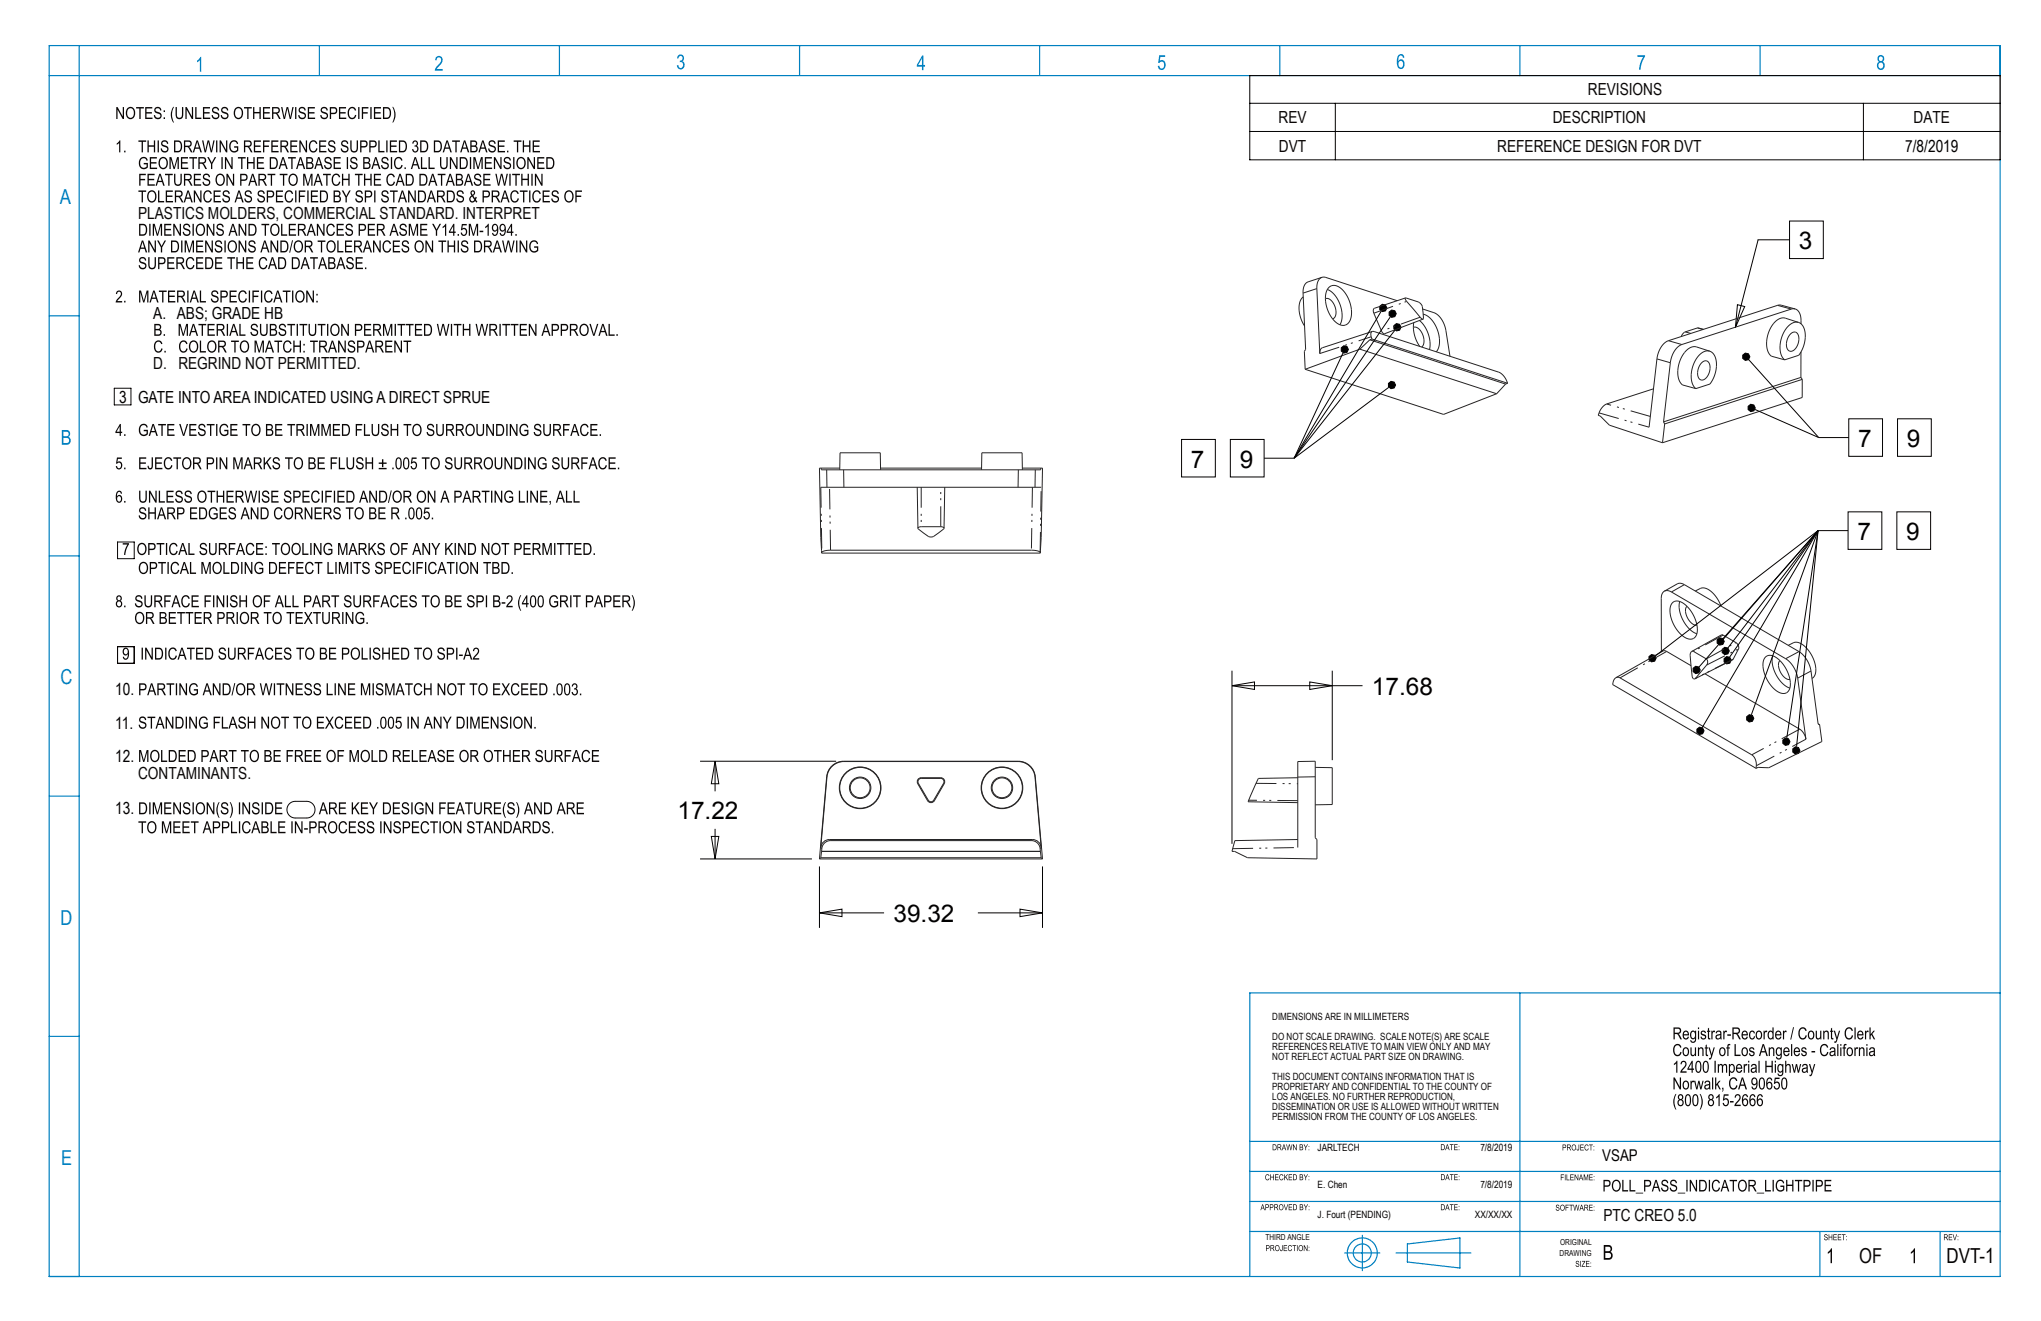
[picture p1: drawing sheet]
<svg xmlns="http://www.w3.org/2000/svg" width="432mm" height="279mm" viewBox="0 0 432 279" stroke-linecap="round" stroke-linejoin="round" font-family="sans-serif">
<defs><g id="words">
<g font-size="5.2">
<text x="380.6" y="52.7">3</text>
<text x="393.1" y="94.5">7</text>
<text x="403.4" y="94.5">9</text>
<text x="252" y="98.9">7</text>
<text x="262.3" y="98.9">9</text>
<text x="393" y="114.2">7</text>
<text x="403.3" y="114.2">9</text>
<text x="290.2" y="147">17.68</text>
<text x="143.3" y="173.3">17.22</text>
<text x="189" y="195.1">39.32</text>
</g>
<g font-size="4.4" fill="#0080c0">
<text x="12.6" y="43.1">A</text>
<text x="12.8" y="144.6">C</text>
<text x="12.8" y="195.7">D</text>
<text x="13" y="246.4">E</text>
</g>
<text font-size="4.4" fill="#0a0605" x="393.3" y="267.2">OF</text>
<text font-size="4.4" x="411.8" y="267.1">DVT-1</text>
<g font-size="3.5" fill="#0a0605">
<text x="335.9" y="20.2">REVISIONS</text>
<text x="270.5" y="26.1">REV</text>
<text x="328.5" y="26.1">DESCRIPTION</text>
<text x="404.9" y="26.1">DATE</text>
<text x="270.6" y="32.1">DVT</text>
<text x="316.8" y="32.1">REFERENCE DESIGN FOR DVT</text>
<text x="29.2" y="46.3">PLASTICS MOLDERS, COMMERCIAL STANDARD. INTERPRET</text>
<text x="32.4" y="78.1">D. REGRIND NOT PERMITTED.</text>
<text x="29.2" y="164.7">CONTAMINANTS.</text>
<text x="339.2" y="258.3">PTC CREO 5.0</text>
</g>
<g font-size="3.5">
<text x="403.1" y="32.1">7/8/2019</text>
<text x="32.4" y="67.5">A. ABS; GRADE HB</text>
<text x="25.2" y="85.2">3 GATE INTO AREA INDICATED USING A DIRECT SPRUE</text>
<text x="24.4" y="147.1">10.</text>
<text x="24.4" y="154.1">11.</text>
<text x="24.4" y="161.2">12.</text>
<text x="24.4" y="172.1">13.</text>
</g>
<text font-size="3.4" x="339" y="245.6">VSAP</text>
<g font-size="2.1" fill="#0a0605">
<text x="269.2" y="215.8">DIMENSIONS ARE IN MILLIMETERS</text>
<text x="269.2" y="220">DO NOT SCALE DRAWING. SCALE NOTE(S) ARE SCALE</text>
<text x="269.2" y="222.1">REFERENCES RELATIVE TO MAIN VIEW ONLY AND MAY</text>
<text x="269.2" y="224.3">NOT REFLECT ACTUAL PART SIZE ON DRAWING.</text>
<text x="269.2" y="228.5">THIS DOCUMENT CONTAINS INFORMATION THAT IS</text>
<text x="269.2" y="230.6">PROPRIETARY AND CONFIDENTIAL TO THE COUNTY OF</text>
<text x="269.2" y="232.7">LOS ANGELES. NO FURTHER REPRODUCTION,</text>
<text x="269.2" y="234.8">DISSEMINATION OR USE IS ALLOWED WITHOUT WRITTEN</text>
<text x="269.2" y="237">PERMISSION FROM THE COUNTY OF LOS ANGELES.</text>
</g>
<g font-size="2.1">
<text x="278.8" y="243.5">JARLTECH</text>
<text x="313.2" y="243.5">7/8/2019</text>
<text x="278.8" y="251.3">E. Chen</text>
<text x="313.2" y="251.3">7/8/2019</text>
<text x="278.8" y="257.6">J. Fourt (PENDING)</text>
<text x="312" y="257.6">XX/XX/XX</text>
</g>
<g font-size="1.7" fill="#0a0605">
<text x="267.7" y="262.3">THIRD ANGLE</text>
<text x="330.1" y="263.4">ORIGINAL</text>
<text x="330" y="265.7">DRAWING</text>
</g>
</g></defs>
<!-- layer: Layer 1 -->
<g fill="none" stroke="#222226" stroke-width=".21">
<path d="M279.7 58.7l-2.9 .9a2.06 2.06 0 0 0-1.1 2.4l.5 11.9-.2 .4 .1 3.8M279.7 58.7a2.07 2.07 0 0 0-1.1 2.3l.6 13.8 .2-.8 .3-.4 10.6-3.5M279.7 58.7h.8l15.1 4.9M275.7 62.8a3.8 3.8 0 0 0-.6 4.1l.9 2M276.1 78.1l29.3 9.6 11.2-4.4M280.4 63.2a7.4 7.4 0 0 0 1.5 4.3M280.4 63.2a2.37 2.37 0 0 1 1.5-2.8 3.4 3.4 0 0 1 3.1 2.3 5.2 5.2 0 0 1 .2 5.7 2.01 2.01 0 0 1-3-.6l-.3-.3M280.4 63.2a2.13 2.13 0 0 1 2.1 2 1.82 1.82 0 0 1-.5 2.2M280.4 63.2h.1M280.8 61.2a6.1 6.1 0 0 1 2.7 7.5M282 67.4h-.1M287.7 73.9l28.9 9.4"/>
<path d="M287.7 73.9l-11.6 4.2M289.8 71.9l-2.1 2M289.8 71.9l28.7 9.3M290.2 71.7l28.8 9.4M290.2 71.7l-.4 .2M290.3 70.1l26.8 8.6a3.6 3.6 0 0 1 1.9 2.4M290.3 70.1a1.17 1.17 0 0 0-.1 1.6M297.3 63l-6.7 2.3v.8l1.8 4.2 .6 .3 8.1-3.1M297.3 63h.1M297.3 63v.3l.2 .4 3 3.5 .6 .3M297.3 63l2.8 .9 .5 .4 .3 .5 .2 2.7M299 69.2l.4 2.1 1 2"/>
<path d="M299.1 69.2a2.13 2.13 0 0 1 2.1 2.1 2.02 2.02 0 0 1-.4 2.1M299.1 69.2h-.1M299.1 68.2l-.1 1M300.3 67.8a6.7 6.7 0 0 1 2.1 6.1M301 65.4l2.4 .7a4.8 4.8 0 0 1 2.5 3.8l.9 5.5M301.1 66.5a5.9 5.9 0 0 1 3.5 5.7l-.2 1.2-.5 1M360 76.7a.99 .99 0 0 1 1.2-.3 .99 .99 0 0 1 .6 1.2 2.57 2.57 0 0 1-1.8 2.8 1.81 1.81 0 0 1-.6-2.6zM360.4 69.7l-1.2-.4-2.7 .9-.5 .4-.3 .6M361.7 74.3a3.1 3.1 0 0 1 1.4 3.5l-.4 1.8-.9 1.6-3 1M361.7 74.3l-2.8-.9a2.63 2.63 0 0 0-2.9 1.6 5.6 5.6 0 0 0-.3 6.2l.3 .2 2.8 .8M361.7 74.3a2.59 2.59 0 0 0-2.8 1.6 5.6 5.6 0 0 0-.4 6.1l.3 .2M376.9 64.6l2.9 .7"/>
<path d="M376.9 64.6h-.8l-23.1 7.5a4.6 4.6 0 0 0-2.5 3.8l-1.6 14.5M378.8 70.6a.99 .99 0 0 1 1.2-.3 .99 .99 0 0 1 .6 1.2 2.57 2.57 0 0 1-1.8 2.8 1.81 1.81 0 0 1-.6-2.6zM379.8 65.3l-.8 .1-23.2 7.5a4.6 4.6 0 0 0-2.4 3.8l-1.5 12.5M379.8 65.3a2.22 2.22 0 0 1 1.2 2.5v.7M380.5 68.2a3.1 3.1 0 0 1 1.4 3.5l-.4 1.8-1 1.6-2.9 1M380.5 68.2l-2.8-.9a2.63 2.63 0 0 0-2.9 1.7 5.6 5.6 0 0 0-.3 6.1l.3 .2 2.8 .8M380.5 68.2a2.59 2.59 0 0 0-2.8 1.6 5.6 5.6 0 0 0-.4 6.1l.3 .2M381 79.8l.3 .4M381 79.8l-29.1 9.4M381 74.4v5.4M177.7 99.4v-3.6h8.5l.1 3.6M177.7 99h-4.3l.4 18"/>
<path d="M186.3 99h21.4M207.7 99.4v-3.6h8.5l.1 3.6M216.3 99h4.3l-.5 18M220.2 99v.4h-46.4l-.1-.4M318.5 81.2l-1.9 2.1M319 81.1l-.5 .1M349.8 82.2l-9.9 3.2a3.4 3.4 0 0 0-1.8 2.4l.5 .2 1.9 1.9 11.2 3.7M351.9 89.2l.3 .5M352.2 89.7l-.5 3.9M381.3 80.2v3.9l-29.6 9.5M381.3 80.2l-29.1 9.5M173.6 103.1h46.7"/>
<path d="M173.8 117h46.3M173.8 117a1.38 1.38 0 0 1 1.6-.6h42.8a1.86 1.86 0 0 1 1.9 .6M194 103.1l.2 8.6M194.2 111.7l.2-.2 .4-.1h4.2l.5 .1 .2 .2M194.2 111.7l2.2 1.7 .6 .2 .5-.2 2.2-1.7M199.9 103.1l-.2 8.6M352.1 125l2.9-1.6h.4l.7 .1 24.5 14.3a6.1 6.1 0 0 1 2.5 4.1l1.5 11.2 .4 .2 .4 3.5-11.2 5.6-2.2-.1-.5 .2M352.1 125l-.4 .5-.2 .9v11.5M352.1 125l.7-.1 .8 .3 24.2 14.1a6.1 6.1 0 0 1 2.5 4.1l1.8 12.9a3.2 3.2 0 0 0-1.4-2.1l-20-11.7M353.9 127.5a2 2 0 0 1 2.7 .5 6.4 6.4 0 0 1 2.2 6.5 1.71 1.71 0 0 1-2.7 .1 6.8 6.8 0 0 1-2.6-6.6zM355.4 127.2a6.6 6.6 0 0 0 3.6 6.8M356.9 128.2a3 3 0 0 0 1.4 3.9l.7 .1"/>
<path d="M357.9 137.8l-.3 .7 .4 4.5M357.9 137.8l6.4-3.5 3 1.6a1.27 1.27 0 0 1 .5 1.3l-1.2 2.3-8 4.1M357.9 137.8h.4l2.8 1.6a.98 .98 0 0 1 0 1.3l-2.5 2.9M358.7 125l1-.5a2.9 2.9 0 0 1 3.2 1.5l1.2 2.2M373.5 139a2 2 0 0 1 2.8 .5 6.4 6.4 0 0 1 2.2 6.5 1.71 1.71 0 0 1-2.8 0 6.8 6.8 0 0 1-2.5-6.5zM375 138.7a6.6 6.6 0 0 0 3.7 6.8M376.6 139.7a3 3 0 0 0 1.4 3.9l.7 .1M378.3 136.5l1.1-.5a2.62 2.62 0 0 1 2.9 1.2 5.7 5.7 0 0 1 1.5 5.8l-.4 .5M341.9 143.3l.4-.1 .4 .2 27.9 16.2a2.79 2.79 0 0 1 .9 2.9M341.9 143.3l-.5 .6-.2 .9 30.3 17.7M357.8 140.8l-5.3-3.1-.5-.1-10.1 5.7M358 143l.2 .5 .4 .1"/>
<path d="M176.1 162a3.6 3.6 0 0 1 2.4-.9h36.9a3.6 3.6 0 0 1 3.6 3.3l1.3 14.9a1.86 1.86 0 0 0-1.9-1.7h-42.9a1.86 1.86 0 0 0-1.9 1.7l1.4-14.9a3.6 3.6 0 0 1 1.1-2.4zM194.4 164.7l.5-.2h4.1a.84 .84 0 0 1 .8 1.3l-2.1 3.5a.84 .84 0 0 1-1.5 0l-2-3.5a.84 .84 0 0 1 .2-1.1zM194.5 164.8l.4-.2h4.2a.69 .69 0 0 1 .5 1.1l-1.2 2.1a2.92 2.92 0 0 1-1.4 1.8 1.85 1.85 0 0 1-1.2-1.4l-.7-1.1a3.5 3.5 0 0 1-.9-2zM274.6 177.6l-13.3 .2-.7 2.3h.6l2.7 1.3 14.7 .3v-4.1l-.3-.4v-16.2l-3.7 .1v18.2M274.6 164.5l-8.4 .1-2.2 5 10.6 .2M278.3 162.3l3.6 .1v7.8h-3.6M173.4 181.7h47.2M173.6 181.4l-.2 .3M173.6 181.4h46.7M173.8 180.1l-.2 1.3M173.8 180.1h46.3M173.8 180.1v-.3a1.91 1.91 0 0 1 1.9-2h42.5a2.03 2.03 0 0 1 1.9 2.3"/>
<path d="M173.8 180.1h.1M220.1 180.1l.2 1.3M220.3 181.4l.3 .3M220.6 181.7l-1.6-17.4a3.6 3.6 0 0 0-3.6-3.3h-36.9a3.6 3.6 0 0 0-3.6 3.3l-1.5 17.4"/>
<circle cx="182" cy="166.6" r="4.3"/>
<circle cx="182" cy="166.6" r="4.4"/>
<circle cx="182" cy="166.6" r="2.27"/>
<circle cx="182" cy="166.6" r="2.1"/>
<circle cx="212" cy="166.6" r="4.4"/>
<circle cx="212" cy="166.6" r="4.3"/>
<circle cx="212" cy="166.6" r="2.1"/>
<circle cx="212" cy="166.6" r="2.27"/>
</g>
<g fill="none" stroke="#222226" stroke-width=".21" stroke-dasharray="4.3 1.3 .4 .9 .4 1.3" stroke-linecap="butt">
<path d="M275.7 62l2.9-1M279.2 74.8l10.9-3.6M290.6 66.2l7-2.5M300.4 67.1l-8.1 2.9M350.5 75.9l2.9 .8M355.8 72.9l-2.8-.8M356.5 70.2l1.2 .3M360.3 69.7l-1.2-.3M376.1 64.6l2.9 .8M174.9 99.4l.1 3.7M215.4 99.4v3.7M338.3 87.3l10.6 3.1"/>
<path d="M349.1 88.1l-9.2-2.7M173.6 103.1l.3 13.7M175.7 116.4l-.2-13.3M178.5 103.1v-3.7M194.9 103.1v8.3M199 111.4v-8.3M218.4 103.1l-.2 13.3M219 103.1v-3.7M220.1 116.8l.2-13.7M353.6 125.2l2.8-1.5M361 139.4l6.3-3.5M364.5 134.3l-6.2 3.5"/>
<path d="M366.7 139.4l-8 4M380.6 137.8l-2.8 1.5M342.7 143.4l9.9-5.6M361.1 140.7l6.7-3.5M380.3 143.4l2.8-1.5M380.7 154.2l-10.1 5.4M173.6 179.3l.3 .2M174.9 164.3l.1 .1M175.7 177.8l-.2-.2M178.5 161.1v-.1M194.2 165.8l.1-.1M194.9 164.5v.1"/>
<path d="M196.4 169.3h-.2M197.7 169.3h-.2M199 164.6v-.1M199.6 165.7l.2 .1M215.4 161v.1M218.4 177.6l-.2 .2M219 164.4v-.1M220.1 179.5l.2-.2M260.8 179.5l13.8-.2M265.7 165.7l8.9 .1M274.6 169.3h-10.4M274.6 164.4l3.7-.1"/>
<path d="M371.6 162l10.5-5.7"/>
</g>
<g fill="none" stroke="#000" stroke-width=".21">
<path d="M371.8 50.7h6.8M372 50.7l-4.8 18.6M378.6 46.8h7.1v7.9h-7.1zM283.8 73.6l.5-.5 .7 .2 .3 .6-.3 .6-.7 .2-.5-.4zM284.1 74.6l-10.3 22.3M291.9 64.8l.5-.4 .7 .1 .3 .6-.3 .7-.7 .1-.5-.4zM292.2 65.8l-18.4 31.1M293.9 66l.5-.4 .7 .1 .3 .7-.3 .6-.7 .1-.5-.4zM294.2 67l-20.4 29.9M294.9 68.9l.5-.5 .7 .2 .3 .6-.3 .6-.7 .2-.5-.4zM295.1 69.8l-21.3 27.1M367.6 64.4l1.5 .4-1.9 4.5z"/>
<path d="M368.7 75.1l.5-.4 .7 .1 .3 .7-.3 .6-.7 .1-.5-.4zM369.9 76l14.9 16.5M250 92.9h7.1v8h-7.1zM260.3 92.9h7.1v8h-7.1zM267.4 96.9h6.4M293.7 81.1l.6-.4 .7 .1 .3 .6-.3 .7-.7 .1-.6-.4zM293.8 81.9l-20 15M369.8 85.9l.6-.4 .6 .2 .3 .6-.3 .6-.6 .2-.6-.5zM371.3 86.6l13.5 5.9M384.8 92.5h6.3M391.1 88.6h7.2v7.9h-7.2zM401.4 88.6h7.2v7.9h-7.2z"/>
<path d="M384.6 112.2l-24.5 41.7M384.6 112.2h6.4M384.6 112.2l-34.4 26.5M384.6 112.2l-18.7 26.8M384.6 112.2l-6.6 43.9M384.6 112.2l-25.2 28.9M384.6 112.2l-14.1 39M384.6 112.2l-19.1 24.9M384.6 112.2l-20.1 22.9M384.6 112.2l-4.5 45.7M391 108.3h7.1v7.9h-7.1zM401.3 108.3h7.1v7.9h-7.1z"/>
<path d="M348.9 138.9l.5-.5 .7 .2 .3 .6-.3 .6-.7 .2-.5-.4zM363.3 135.3l.5-.4 .7 .2 .3 .6-.3 .6-.7 .2-.5-.5zM364.3 137.3l.6-.4 .7 .2 .3 .6-.3 .6-.7 .2-.6-.5zM364.8 139.3l.5-.4 .7 .1 .3 .6-.3 .7-.7 .1-.5-.4zM260.6 145l4.8-.8v1.6zM260.6 141.9v36.6M260.6 145h27.7M277.1 144.2l4.8 .8-4.8 .8zM281.9 141.9v18.9M358.2 141.3l.5-.4 .7 .2 .3 .6-.3 .6-.7 .2-.5-.5zM359 154.2l.5-.4 .7 .2 .3 .6-.3 .6-.7 .2-.5-.5zM369.5 151.6l.6-.4 .6 .1 .3 .6-.3 .7-.6 .1-.6-.4z"/>
<path d="M377.2 156.5l.5-.4 .7 .2 .3 .6-.3 .6-.7 .2-.5-.5zM379.3 158.4l.5-.4 .7 .1 .3 .6-.3 .6-.7 .2-.5-.4zM148.1 161h28.8M150.5 176.9h1.6l-.8 4.8zM151.3 161l.8 4.8h-1.6zM151.3 161v6.4M151.3 175.3v6.4M148.1 181.7h23.7M173.4 193.1l4.7-.8v1.6zM173.4 183.3v13M173.4 193.1h13.6M206.9 193.1h13.7"/>
<path d="M215.8 192.3l4.8 .8-4.8 .8zM220.6 183.3v13"/>
</g>
<g fill="#000">
<path d="M283.8 73.6l.5-.5 .7 .2 .3 .6-.3 .6-.7 .2-.5-.4zM291.9 64.8l.5-.4 .7 .1 .3 .6-.3 .7-.7 .1-.5-.4zM293.9 66l.5-.4 .7 .1 .3 .7-.3 .6-.7 .1-.5-.4zM294.9 68.9l.5-.5 .7 .2 .3 .6-.3 .6-.7 .2-.5-.4zM368.7 75.1l.5-.4 .7 .1 .3 .7-.3 .6-.7 .1-.5-.4zM293.7 81.1l.6-.4 .7 .1 .3 .6-.3 .7-.7 .1-.6-.4zM369.8 85.9l.6-.4 .6 .2 .3 .6-.3 .6-.6 .2-.6-.5zM348.9 138.9l.5-.5 .7 .2 .3 .6-.3 .6-.7 .2-.5-.4zM363.3 135.3l.5-.4 .7 .2 .3 .6-.3 .6-.7 .2-.5-.5zM364.3 137.3l.6-.4 .7 .2 .3 .6-.3 .6-.7 .2-.6-.5zM364.8 139.3l.5-.4 .7 .1 .3 .6-.3 .7-.7 .1-.5-.4zM358.2 141.3l.5-.4 .7 .2 .3 .6-.3 .6-.7 .2-.5-.5z"/>
<path d="M359 154.2l.5-.4 .7 .2 .3 .6-.3 .6-.7 .2-.5-.5zM369.5 151.6l.6-.4 .6 .1 .3 .6-.3 .7-.6 .1-.6-.4zM377.2 156.5l.5-.4 .7 .2 .3 .6-.3 .6-.7 .2-.5-.5zM379.3 158.4l.5-.4 .7 .1 .3 .6-.3 .6-.7 .2-.5-.4z"/>
</g>
<g fill="#0a0605">
<path d="M26 114.9h1.3v.2a4.5 4.5 0 0 0-.8 2.3h-.3l.1-.8 .7-1.4h-1z"/>
<path d="M386 249.5h1.4v.3h-1.1v.8h1.1v.3h-1.1v.8h1.2v.3h-1.5zM384.4 249.8v.9h.5a.44 .44 0 0 0 .5-.4 .44 .44 0 0 0-.5-.5zM384.2 249.5h.7a.73 .73 0 0 1 .8 .8 .73 .73 0 0 1-.8 .7h-.5v1h-.2zM383.4 249.5h.3v2.5h-.3zM381.8 249.8v.9h.5a.44 .44 0 0 0 .5-.4 .44 .44 0 0 0-.5-.5zM381.6 249.5h.7a.73 .73 0 0 1 .8 .8 .73 .73 0 0 1-.8 .7h-.5v1h-.2zM379.7 249.5h1.6v.3h-.7v2.2h-.2v-2.2h-.7zM377.9 249.5h.2v1.1h1.1v-1.1h.2v2.5h-.2v-1.2h-1.1v1.2h-.2zM376 249.8a.84 .84 0 0 1 .9-.3 .84 .84 0 0 1 .6 .7l-.3 .1a.65 .65 0 0 0-.7-.5 .65 .65 0 0 0-.5 .8 .81 .81 0 0 0 .2 1 .81 .81 0 0 0 1-.1v-.5h-.5v-.2h.8v.9a1.08 1.08 0 0 1-1.4 .2 1.08 1.08 0 0 1-.4-1.4zM375 249.5h.3v2.5h-.3zM373.4 249.5h.3v2.2h.9v.3h-1.2zM371.7 252.3h1.5v.1h-1.5zM370.2 249.8v.8h.5a.41 .41 0 0 0 .5-.3 .41 .41 0 0 0-.4-.5zM369.9 249.5a1.62 1.62 0 0 1 1.4 .2 .71 .71 0 0 1-.4 1.2l.7 1.1h-.3l-.2-.5a.7 .7 0 0 0-.9-.6v1.1h-.3zM368.3 249.9a1.12 1.12 0 0 0 .3 1.9 1.07 1.07 0 0 0 .7-1 1.07 1.07 0 0 0-.7-1zM368 249.8a.96 .96 0 0 1 1.1-.1 .96 .96 0 0 1 .5 1.1 .98 .98 0 0 1-1 1.2 .98 .98 0 0 1-.9-1.2zM365.9 249.5h1.6v.3h-.7v2.2h-.2v-2.2h-.7zM364.9 249.8l-.3 1.2h.7zM364.8 249.5h.3l.8 2.5h-.3l-.3-.7h-.8l-.2 .7h-.3zM362.5 249.8a.8 .8 0 0 1 .8-.3 .8 .8 0 0 1 .6 .7l-.3 .1a.64 .64 0 0 0-.8-.4 .64 .64 0 0 0-.4 .9 .67 .67 0 0 0 .3 .8 .67 .67 0 0 0 .8-.1l.1-.4 .3 .1a.87 .87 0 0 1-1 .8 .87 .87 0 0 1-.7-1v-.7zM361.5 249.5h.3v2.5h-.3zM359.7 249.8v1.9a.97 .97 0 0 0 1.1-.4 .97 .97 0 0 0-.1-1.1l-.2-.3zM359.5 249.5h.7a1.32 1.32 0 0 1 .6 2.3l-.4 .2h-.9zM357.5 249.5h.2l1.1 2v-2h.2v2.5h-.2l-1.1-1.9v1.9h-.2zM356.8 249.5h.2v2.5h-.2zM355 252.3h1.5v.1h-1.5zM353.5 249.7a.74 .74 0 0 1 .8-.1 .74 .74 0 0 1 .5 .6l-.3 .1a.43 .43 0 0 0-.5-.6 .43 .43 0 0 0-.2 .8 .83 .83 0 0 1 .9 .4 .83 .83 0 0 1-.2 1.1 .81 .81 0 0 1-1.2-.8h.2a.5 .5 0 0 0 .6 .6 .5 .5 0 0 0 .3-.8 .94 .94 0 0 1-1-1zM351.7 249.7a.74 .74 0 0 1 .8-.1 .74 .74 0 0 1 .4 .6l-.2 .1a.43 .43 0 0 0-.6-.6 .43 .43 0 0 0-.1 .8 .83 .83 0 0 1 .9 .4 .83 .83 0 0 1-.3 1.1 .81 .81 0 0 1-1.2-.8h.3a.5 .5 0 0 0 .5 .6 .5 .5 0 0 0 .3-.8 .94 .94 0 0 1-1-1zM350.3 249.8l-.3 1.2h.7zM350.2 249.5h.3l.8 2.5h-.3l-.2-.7h-.9l-.2 .7h-.3zM348.1 249.8v.9h.5a.44 .44 0 0 0 .5-.4 .44 .44 0 0 0-.5-.5zM347.8 249.5h.8a.73 .73 0 0 1 .7 .8 .73 .73 0 0 1-.7 .7h-.5v1h-.3zM346.1 252.3h1.5v.1h-1.5zM344.7 249.5h.3v2.2h1v.3h-1.3zM343.2 249.5h.3v2.2h.9v.3h-1.2zM341.6 249.9a1.12 1.12 0 0 0 .3 1.9 1.07 1.07 0 0 0 .7-1 1.07 1.07 0 0 0-.6-1zM341.3 249.8a.96 .96 0 0 1 1.2-.1 .96 .96 0 0 1 .4 1.1 .98 .98 0 0 1-.9 1.2 .98 .98 0 0 1-1-1.2zM339.5 249.8v.9h.5a.44 .44 0 0 0 .5-.4 .44 .44 0 0 0-.5-.5zM339.2 249.5h.8a.73 .73 0 0 1 .8 .8 .73 .73 0 0 1-.8 .7h-.5v1h-.3z"/>
<path d="M83 22.6h.2a2.99 2.99 0 0 1 0 3.3h-.2a3.5 3.5 0 0 0 0-3.3zM81.3 22.9v2a1.04 1.04 0 0 0 1.1-.7 1.04 1.04 0 0 0-.3-1.2zM81 22.6h.7a1.35 1.35 0 0 1 .7 2.3l-.4 .3h-1zM79.1 22.6h1.5v.3h-1.2v.8h1.1v.3h-1.1v.9h1.3v.3h-1.6zM78.3 22.6h.3v2.6h-.3zM76.5 22.6h1.4v.3h-1.1v.8h1v.3h-1v1.2h-.3zM75.8 22.6h.2v2.6h-.2zM73.9 22.9a.84 .84 0 0 1 .9-.3 .84 .84 0 0 1 .5 .7l-.2 .1a.67 .67 0 0 0-.9-.4 .67 .67 0 0 0-.4 .9 .69 .69 0 0 0 .3 .9 .69 .69 0 0 0 .9-.2l.1-.3 .3 .1a.92 .92 0 0 1-1 .8 .92 .92 0 0 1-.8-1v-.8zM71.7 22.6h1.5v.3h-1.2v.8h1.1v.3h-1.1v.9h1.3v.3h-1.6zM70 22.9v.9h.6a.45 .45 0 0 0 .5-.4 .45 .45 0 0 0-.5-.5zM69.8 22.6h.8a.75 .75 0 0 1 .8 .8 .75 .75 0 0 1-.8 .7h-.6v1.1h-.2zM68 22.8a.78 .78 0 0 1 .9-.1 .78 .78 0 0 1 .4 .7h-.2a.45 .45 0 0 0-.6-.6 .45 .45 0 0 0-.2 .8h.1a.83 .83 0 0 1 1 .7 .83 .83 0 0 1-.8 1 .83 .83 0 0 1-.8-.9l.2-.1a.53 .53 0 0 0 .6 .7 .53 .53 0 0 0 .3-.8l-.1-.1a.83 .83 0 0 1-.8-.4 .83 .83 0 0 1 0-.9zM65.1 22.6h1.5v.3h-1.2v.8h1.1v.3h-1.1v.9h1.3v.3h-1.6zM63.4 22.8a.78 .78 0 0 1 .8-.1 .78 .78 0 0 1 .5 .7h-.3a.45 .45 0 0 0-.5-.6 .45 .45 0 0 0-.3 .8h.1a.83 .83 0 0 1 1 .7 .83 .83 0 0 1-.8 1 .83 .83 0 0 1-.8-.9l.2-.1a.53 .53 0 0 0 .7 .7 .53 .53 0 0 0 .3-.8l-.1-.1a.83 .83 0 0 1-.9-.4 .83 .83 0 0 1 .1-.9zM62.4 22.6h.3v2.6h-.3zM59.5 22.6h.2l.4 2.2 .5-2.2h.4l.4 2.2 .5-2.2h.2l-.5 2.6h-.3l-.5-2.2-.5 2.2h-.3zM57.8 22.9v.9h.6a.42 .42 0 0 0 .5-.4 .42 .42 0 0 0-.4-.5zM57.6 22.6a1.73 1.73 0 0 1 1.4 .2 .72 .72 0 0 1-.4 1.2l.8 1.2h-.4l-.2-.6a.73 .73 0 0 0-1-.6v1.2h-.2zM55.6 22.6h1.5v.3h-1.2v.8h1.2v.3h-1.2v.9h1.3v.3h-1.6zM53.5 22.6h.3v1.1h1.1v-1.1h.3v2.6h-.3v-1.2h-1.1v1.2h-.3zM51.6 22.6h1.7v.3h-.7v2.3h-.3v-2.3h-.7zM49.9 23.1a1.03 1.03 0 0 0-.2 1.2 1.03 1.03 0 0 0 .9 .6 1.13 1.13 0 0 0 .6-1.1 1.13 1.13 0 0 0-.8-.9zM49.7 22.9a1 1 0 0 1 1.3-.1 1 1 0 0 1 .4 1.1 1.03 1.03 0 0 1-.9 1.3 1.03 1.03 0 0 1-1.1-1.3zM47 22.8a.78 .78 0 0 1 .8-.1 .78 .78 0 0 1 .5 .7h-.3a.45 .45 0 0 0-.5-.6 .45 .45 0 0 0-.3 .8h.1a.83 .83 0 0 1 1.1 .7 .83 .83 0 0 1-.9 1 .83 .83 0 0 1-.8-.9l.3-.1a.53 .53 0 0 0 .6 .7 .53 .53 0 0 0 .3-.8l-.1-.1a.83 .83 0 0 1-.9-.4 .83 .83 0 0 1 .1-.9zM45 22.8a.78 .78 0 0 1 .9-.1 .78 .78 0 0 1 .5 .7h-.3a.45 .45 0 0 0-.6-.6 .45 .45 0 0 0-.2 .8h.1a.83 .83 0 0 1 1 .7 .83 .83 0 0 1-.8 1 .83 .83 0 0 1-.8-.9l.2-.1a.53 .53 0 0 0 .6 .7 .53 .53 0 0 0 .4-.8l-.1-.1a.83 .83 0 0 1-.9-.4 .83 .83 0 0 1 0-.9zM42.9 22.6h1.5v.3h-1.2v.8h1.2v.3h-1.2v.9h1.3v.3h-1.6zM41.3 22.6h.3v2.3h1v.3h-1.3zM39.2 22.6h.3l1.1 2v-2h.3v2.6h-.3l-1.1-2v2h-.3zM37.1 22.6h.3v1.5a.59 .59 0 0 0 .6 .8 .59 .59 0 0 0 .5-.8v-1.5h.3v1.5a.86 .86 0 0 1-.8 1.1 .86 .86 0 0 1-.9-1.1zM36.6 22.6h.2l-.3 .8a3.5 3.5 0 0 0 .3 2.5h-.2a2.98 2.98 0 0 1 0-3.3zM34.6 24.8h.3v.4h-.3zM34.6 23.3h.3v.4h-.3zM32.8 22.8a.78 .78 0 0 1 .9-.1 .78 .78 0 0 1 .4 .7h-.2a.45 .45 0 0 0-.6-.6 .45 .45 0 0 0-.2 .8h.1a.83 .83 0 0 1 1 .7 .83 .83 0 0 1-.8 1 .83 .83 0 0 1-.8-.9l.2-.1a.53 .53 0 0 0 .6 .7 .53 .53 0 0 0 .3-.8l-.1-.1a.83 .83 0 0 1-.8-.4 .83 .83 0 0 1 0-.9zM30.7 22.6h1.5v.3h-1.2v.8h1.1v.3h-1.1v.9h1.3v.3h-1.6zM28.8 22.6h1.6v.3h-.6v2.3h-.3v-2.3h-.7zM27.1 23.1a1.03 1.03 0 0 0-.2 1.2 1.03 1.03 0 0 0 .9 .6 1.13 1.13 0 0 0 .5-1.1 1.13 1.13 0 0 0-.7-.9zM26.9 22.9a1 1 0 0 1 1.2-.1 1 1 0 0 1 .5 1.1 1.03 1.03 0 0 1-1 1.3 1.03 1.03 0 0 1-1-1.3zM24.6 22.6h.3l1.1 2v-2h.2v2.6h-.2l-1.1-2v2h-.3z"/>
<path d="M112.7 29.7h1.5v.3h-1.2v.8h1.1v.3h-1.1v.8h1.2v.3h-1.5zM110.6 29.7h.3v1h1v-1h.3v2.5h-.3v-1.2h-1v1.2h-.3zM108.7 29.7h1.6v.3h-.7v2.2h-.2v-2.2h-.7zM107.3 31.9h.3v.3h-.3zM105.3 29.7h1.5v.3h-1.2v.8h1.1v.3h-1.1v.8h1.2v.3h-1.5zM103.5 29.9a.78 .78 0 0 1 .9-.2 .78 .78 0 0 1 .5 .7h-.3a.45 .45 0 0 0-.6-.5 .45 .45 0 0 0-.2 .7l.1 .1a.83 .83 0 0 1 1 .7 .83 .83 0 0 1-.8 .9 .83 .83 0 0 1-.8-.9h.2a.53 .53 0 0 0 .6 .6 .53 .53 0 0 0 .4-.8h-.1a.83 .83 0 0 1-.9-.4 .83 .83 0 0 1 0-.9zM102.1 30l-.3 1.2h.7zM102 29.7h.3l.8 2.5h-.3l-.2-.7h-.9l-.2 .7h-.3zM99.8 31.1v.8h.5a.44 .44 0 0 0 .5-.4 .44 .44 0 0 0-.6-.4zM99.8 30v.8h.4a.39 .39 0 0 0 .5-.4 .39 .39 0 0 0-.5-.4zM99.5 29.7h.8a.64 .64 0 0 1 .6 .4 .64 .64 0 0 1-.2 .8 .71 .71 0 0 1 .3 .8 .71 .71 0 0 1-.7 .5h-.8zM98.3 30l-.4 1.2h.7zM98.1 29.7h.3l.9 2.5h-.3l-.3-.7h-.8l-.3 .7h-.3zM95.7 29.7h1.6v.3h-.7v2.2h-.3v-2.2h-.6zM94.6 30l-.4 1.2h.8zM94.5 29.7h.2l.9 2.5h-.3l-.3-.7h-.8l-.3 .7h-.2zM92.1 30v1.9a1.01 1.01 0 0 0 1.1-.4 1.01 1.01 0 0 0-.1-1.2l-.3-.3zM91.8 29.7h.7a1.35 1.35 0 0 1 .7 2.3l-.5 .2h-.9zM89.2 30v1.9a1.04 1.04 0 0 0 1.1-.6 1.04 1.04 0 0 0-.4-1.3zM88.9 29.7h.7a1.35 1.35 0 0 1 .7 2.3l-.5 .2h-.9zM87.4 29.9a.62 .62 0 0 1 .9 .1 .62 .62 0 0 1-.1 .9 .7 .7 0 0 1 .1 1.2 .7 .7 0 0 1-1.1-.5l.2-.1 .1 .3a.45 .45 0 0 0 .8-.2 .45 .45 0 0 0-.6-.6v-.2a.38 .38 0 0 0 .5-.3 .38 .38 0 0 0-.3-.5 .38 .38 0 0 0-.4 .4l-.3-.1zM84.7 30v1.9a1.04 1.04 0 0 0 1.1-.6 1.04 1.04 0 0 0-.4-1.3zM84.4 29.7h.7a1.35 1.35 0 0 1 .7 2.3l-.5 .2h-.9zM82.5 29.7h1.5v.3h-1.3v.8h1.2v.3h-1.2v.8h1.3v.3h-1.5zM81.7 29.7h.3v2.5h-.3zM80 29.7h.3v2.2h1v.3h-1.3zM78.4 30v.9h.5a.45 .45 0 0 0 .5-.5 .45 .45 0 0 0-.5-.4zM78.1 29.7h.8a.75 .75 0 0 1 .8 .7 .75 .75 0 0 1-.8 .8h-.5v1h-.3zM76.5 30v.9h.5a.45 .45 0 0 0 .5-.5 .45 .45 0 0 0-.5-.4zM76.2 29.7h.8a.75 .75 0 0 1 .8 .7 .75 .75 0 0 1-.8 .8h-.5v1h-.3zM74.1 29.7h.3v1.5a.59 .59 0 0 0 .5 .8 .59 .59 0 0 0 .6-.8v-1.5h.2v1.5a.86 .86 0 0 1-.8 1.1 .86 .86 0 0 1-.8-1.1zM72.4 29.9a.78 .78 0 0 1 .8-.2 .78 .78 0 0 1 .5 .7h-.3a.45 .45 0 0 0-.5-.5 .45 .45 0 0 0-.3 .7l.1 .1a.83 .83 0 0 1 1 .7 .83 .83 0 0 1-.8 .9 .83 .83 0 0 1-.8-.9h.2a.53 .53 0 0 0 .7 .6 .53 .53 0 0 0 .3-.8h-.1a.83 .83 0 0 1-.9-.4 .83 .83 0 0 1 .1-.9zM69.6 29.9a.78 .78 0 0 1 .9-.2 .78 .78 0 0 1 .4 .7h-.2a.45 .45 0 0 0-.6-.5 .45 .45 0 0 0-.2 .7l.1 .1a.83 .83 0 0 1 1 .7 .83 .83 0 0 1-.8 .9 .83 .83 0 0 1-.8-.9h.2a.53 .53 0 0 0 .6 .6 .53 .53 0 0 0 .3-.8h-.1a.83 .83 0 0 1-.8-.4 .83 .83 0 0 1 0-.9zM67.5 29.7h1.5v.3h-1.2v.8h1.1v.3h-1.1v.8h1.3v.3h-1.6zM65.7 29.9a.84 .84 0 0 1 .9-.2 .84 .84 0 0 1 .5 .7l-.2 .1a.67 .67 0 0 0-.9-.5 .67 .67 0 0 0-.4 .9 .69 .69 0 0 0 .3 .9 .69 .69 0 0 0 .9-.1l.1-.4 .3 .1a.91 .91 0 0 1-1 .9 .91 .91 0 0 1-.8-1.1v-.8zM63.3 29.7h.3l1.1 2v-2h.3v2.5h-.3l-1.1-2v2h-.3zM61.4 29.7h1.5v.3h-1.2v.8h1.1v.3h-1.1v.8h1.3v.3h-1.6zM59.6 30v.8h.6a.42 .42 0 0 0 .5-.4 .42 .42 0 0 0-.4-.4zM59.3 29.7a1.73 1.73 0 0 1 1.5 .2 .72 .72 0 0 1-.4 1.2l.7 1.1h-.3l-.3-.5a.73 .73 0 0 0-.9-.6v1.1h-.3zM57.4 29.7h1.5v.3h-1.2v.8h1.1v.3h-1.1v.8h1.2v.3h-1.5zM55.6 29.7h1.4v.3h-1.1v.8h1v.3h-1v1.1h-.3zM53.7 29.7h1.5v.3h-1.2v.8h1.1v.3h-1.1v.8h1.2v.3h-1.5zM51.9 30v.8h.6a.42 .42 0 0 0 .5-.4 .42 .42 0 0 0-.5-.4zM51.6 29.7a1.73 1.73 0 0 1 1.5 .2 .72 .72 0 0 1-.4 1.2l.7 1.1h-.3l-.3-.5a.73 .73 0 0 0-.9-.6v1.1h-.3zM48.9 29.9a.89 .89 0 0 1 .9-.2 .89 .89 0 0 1 .6 .7l-.3 .1a.72 .72 0 0 0-.9-.5 .72 .72 0 0 0-.4 1 .8 .8 0 0 0 .4 .9 .8 .8 0 0 0 .9-.2v-.5h-.6v-.3h.9v1a1.13 1.13 0 0 1-1.4 .2 1.13 1.13 0 0 1-.5-1.4zM46.5 29.7h.2l1.1 2v-2h.3v2.5h-.3l-1.1-2v2h-.2zM45.7 29.7h.3v2.5h-.3zM42.7 29.7h.3l.4 2.2 .5-2.2h.4l.4 2.2 .4-2.2h.3l-.6 2.5h-.2l-.5-2.2-.5 2.2h-.3zM41.7 30l-.3 1.2h.7zM41.6 29.7h.3l.8 2.5h-.3l-.2-.7h-.9l-.2 .7h-.3zM39.2 30v.8h.6a.42 .42 0 0 0 .5-.4 .42 .42 0 0 0-.5-.4zM38.9 29.7a1.73 1.73 0 0 1 1.5 .2 .72 .72 0 0 1-.4 1.2l.7 1.1h-.3l-.3-.5a.73 .73 0 0 0-.9-.6v1.1h-.3zM37.1 30v1.9a1.04 1.04 0 0 0 1.1-.6 1.04 1.04 0 0 0-.3-1.3zM36.8 29.7h.7a1.35 1.35 0 0 1 .7 2.3l-.4 .2h-1zM34.3 29.9a.78 .78 0 0 1 .8-.2 .78 .78 0 0 1 .5 .7h-.3a.45 .45 0 0 0-.5-.5 .45 .45 0 0 0-.3 .7l.2 .1a.83 .83 0 0 1 1 .7 .83 .83 0 0 1-.9 .9 .83 .83 0 0 1-.8-.9h.3a.53 .53 0 0 0 .6 .6 .53 .53 0 0 0 .3-.8h-.1a.83 .83 0 0 1-.9-.4 .83 .83 0 0 1 .1-.9zM33.3 29.7h.3v2.5h-.3zM31.2 29.7h.3v1h1v-1h.3v2.5h-.3v-1.2h-1v1.2h-.3zM29.3 29.7h1.6v.3h-.7v2.2h-.2v-2.2h-.7zM26.3 31.9h.2v.3h-.2zM25.3 29.7h.2v2.5h-.3v-1.9l-.5 .3v-.3z"/>
<path d="M115.9 33.5v2a1.04 1.04 0 0 0 1.1-.7 1.04 1.04 0 0 0-.4-1.2zM115.6 33.2h.7a1.35 1.35 0 0 1 .7 2.3l-.5 .2-.9 .1zM113.7 33.2h1.5v.3h-1.3v.8h1.2v.3h-1.2v.9h1.3v.3h-1.5zM111.6 33.2h.2l1.1 2v-2h.3v2.6h-.3l-1.1-2v2h-.2zM109.7 33.7a1.03 1.03 0 0 0-.2 1.1 1.03 1.03 0 0 0 .9 .7 1.13 1.13 0 0 0 .5-1.1 1.13 1.13 0 0 0-.7-.9zM109.5 33.5a1 1 0 0 1 1.2-.2 1 1 0 0 1 .5 1.2 1.03 1.03 0 0 1-.9 1.3 1.03 1.03 0 0 1-1.1-1.3zM108.6 33.2h.2v2.6h-.2zM106.8 33.4a.78 .78 0 0 1 .8-.2 .78 .78 0 0 1 .5 .7l-.3 .1a.45 .45 0 0 0-.5-.6 .45 .45 0 0 0-.3 .7l.1 .1a.83 .83 0 0 1 1 .7 .83 .83 0 0 1-.8 .9 .83 .83 0 0 1-.8-.9h.2a.53 .53 0 0 0 .7 .7 .53 .53 0 0 0 .3-.9h-.1a.83 .83 0 0 1-.9-.4 .83 .83 0 0 1 .1-.9zM104.5 33.2h.3l1.1 2v-2h.2v2.6h-.3l-1-2v2h-.3zM102.6 33.2h1.5v.3h-1.3v.8h1.2v.3h-1.2v.9h1.3v.3h-1.5zM100.1 33.2h.5l.6 2.2 .6-2.2h.3v2.6h-.2v-2.2l-.6 2.2h-.3l-.6-2.2v2.2h-.3zM99.4 33.2h.3v2.6h-.3zM97.5 33.5v2a1.04 1.04 0 0 0 1.2-.7 1.04 1.04 0 0 0-.4-1.2zM97.3 33.2h.7a1.35 1.35 0 0 1 .6 2.3l-.4 .2-.9 .1zM95.2 33.2h.2l1.1 2v-2h.3v2.6h-.3l-1.1-2v2h-.2zM93.1 33.2h.3v1.5a.59 .59 0 0 0 .5 .8 .59 .59 0 0 0 .5-.8v-1.5h.3v1.5a.86 .86 0 0 1-.8 1.1 .86 .86 0 0 1-.8-1.1zM90.7 33.2h.2v2.3h1.1v.3h-1.3zM89.1 33.2h.2v2.3h1v.3h-1.2zM87.8 33.5l-.3 1.2h.7zM87.7 33.2h.3l.9 2.6h-.4l-.2-.8h-.9l-.2 .8h-.3zM85.6 35.4h.3v.4h-.3zM83.7 33.4a.84 .84 0 0 1 .9-.2 .84 .84 0 0 1 .6 .7l-.3 .1a.67 .67 0 0 0-.9-.4 .67 .67 0 0 0-.4 .9 .69 .69 0 0 0 .3 .9 .69 .69 0 0 0 .9-.2l.1-.3 .3 .1a.91 .91 0 0 1-1 .8 .91 .91 0 0 1-.8-1.1v-.7zM82.7 33.2h.3v2.6h-.3zM80.9 33.4a.78 .78 0 0 1 .8-.2 .78 .78 0 0 1 .5 .7l-.3 .1a.45 .45 0 0 0-.5-.6 .45 .45 0 0 0-.3 .7l.2 .1a.83 .83 0 0 1 1 .7 .83 .83 0 0 1-.8 .9 .83 .83 0 0 1-.9-.9h.3a.53 .53 0 0 0 .6 .7 .53 .53 0 0 0 .3-.9h-.1a.83 .83 0 0 1-.8-.4 .83 .83 0 0 1 0-.9zM79.5 33.5l-.4 1.2h.8zM79.4 33.2h.2l.9 2.6h-.3l-.3-.8h-.8l-.3 .8h-.2zM77.1 34.6v.9h.5a.44 .44 0 0 0 .5-.5 .44 .44 0 0 0-.5-.4zM77.1 33.5v.8h.5a.39 .39 0 0 0 .4-.4 .39 .39 0 0 0-.5-.4zM76.8 33.2h.8a.64 .64 0 0 1 .7 .5 .64 .64 0 0 1-.3 .7 .71 .71 0 0 1 .4 .8 .71 .71 0 0 1-.8 .6h-.8zM74.3 33.4a.78 .78 0 0 1 .8-.2 .78 .78 0 0 1 .5 .7l-.3 .1a.45 .45 0 0 0-.5-.6 .45 .45 0 0 0-.3 .7l.2 .1a.83 .83 0 0 1 1 .7 .83 .83 0 0 1-.8 .9 .83 .83 0 0 1-.9-.9h.3a.53 .53 0 0 0 .6 .7 .53 .53 0 0 0 .3-.9h-.1a.83 .83 0 0 1-.8-.4 .83 .83 0 0 1 0-.9zM73.4 33.2h.2v2.6h-.2zM70.6 33.2h1.5v.3h-1.2v.8h1.1v.3h-1.1v.9h1.2v.3h-1.5zM68.8 33.4a.78 .78 0 0 1 .9-.2 .78 .78 0 0 1 .4 .7l-.2 .1a.45 .45 0 0 0-.6-.6 .45 .45 0 0 0-.2 .7l.1 .1a.83 .83 0 0 1 1 .7 .83 .83 0 0 1-.8 .9 .83 .83 0 0 1-.8-.9h.2a.52 .52 0 0 0 .6 .7 .52 .52 0 0 0 .3-.9 .83 .83 0 0 1-.9-.4 .83 .83 0 0 1 0-.9zM67.4 33.5l-.3 1.2h.7zM67.3 33.2h.3l.8 2.6h-.3l-.2-.8h-.9l-.2 .8h-.3zM65.1 34.6v.9h.5a.44 .44 0 0 0 .5-.5 .44 .44 0 0 0-.6-.4zM65.1 33.5v.8h.4a.39 .39 0 0 0 .5-.4 .39 .39 0 0 0-.5-.4zM64.8 33.2h.8a.64 .64 0 0 1 .6 .5 .64 .64 0 0 1-.2 .7 .71 .71 0 0 1 .3 .8 .71 .71 0 0 1-.7 .6h-.8zM63.6 33.5l-.4 1.2h.7zM63.4 33.2h.3l.9 2.6h-.3l-.3-.8h-.9l-.2 .8h-.3zM60.9 33.2h1.7v.3h-.7v2.3h-.3v-2.3h-.7zM59.9 33.5l-.4 1.2h.7zM59.7 33.2h.3l.9 2.6h-.3l-.3-.8h-.8l-.3 .8h-.3zM57.3 33.5v2a1.04 1.04 0 0 0 1.2-.7 1.04 1.04 0 0 0-.4-1.2zM57.1 33.2h.7a1.35 1.35 0 0 1 .7 2.3l-.5 .2-.9 .1zM54.3 33.2h1.5v.3h-1.2v.8h1.2v.3h-1.2v.9h1.3v.3h-1.6zM52.3 33.2h.2v1.1h1.1v-1.1h.3v2.6h-.3v-1.2h-1.1v1.2h-.2zM50.3 33.2h1.7v.3h-.7v2.3h-.3v-2.3h-.7zM47.6 33.2h.3l1.1 2v-2h.2v2.6h-.3l-1-2v2h-.3zM46.8 33.2h.3v2.6h-.3zM43.8 33.2h.4l.6 1.2 .6-1.2h.3l-.8 1.5v1.1h-.3v-1.1zM42.2 33.5v.8h.6a.42 .42 0 0 0 .5-.3 .42 .42 0 0 0-.4-.5zM42 33.2a1.73 1.73 0 0 1 1.4 .2 .72 .72 0 0 1-.4 1.2l.8 1.2h-.4l-.2-.6a.73 .73 0 0 0-1-.6v1.2h-.2zM40.1 33.2h1.6v.3h-.7v2.3h-.3v-2.3h-.6zM38.3 33.2h1.5v.3h-1.2v.8h1.1v.3h-1.1v.9h1.2v.3h-1.5zM35.9 33.2h.4l.6 2.2 .6-2.2h.3v2.6h-.2v-2.2l-.6 2.2h-.3l-.6-2.2v2.2h-.2zM34 33.7a1.03 1.03 0 0 0-.2 1.1 1.03 1.03 0 0 0 .9 .7 1.13 1.13 0 0 0 .5-1.1 1.13 1.13 0 0 0-.7-.9zM33.8 33.5a1 1 0 0 1 1.2-.2 1 1 0 0 1 .5 1.2 1.02 1.02 0 0 1-1 1.3 1.02 1.02 0 0 1-1-1.3zM31.7 33.2h1.5v.3h-1.2v.8h1.1v.3h-1.1v.9h1.2v.3h-1.5zM29.7 33.4a.89 .89 0 0 1 .9-.2 .89 .89 0 0 1 .7 .7l-.3 .1a.72 .72 0 0 0-.9-.5 .72 .72 0 0 0-.4 1 .8 .8 0 0 0 .3 .9 .8 .8 0 0 0 1-.2v-.4h-.6v-.3h.9v.9a1.13 1.13 0 0 1-1.5 .2 1.13 1.13 0 0 1-.4-1.4z"/>
<path d="M113.2 36.8h.2l1.1 1.9v-1.9h.3v2.5h-.3l-1.1-2v2h-.2zM112.4 36.8h.3v2.5h-.3zM110.3 36.8h.2v1h1.1v-1h.3v2.5h-.3v-1.2h-1.1v1.2h-.2zM108.4 36.8h1.6v.3h-.7v2.2h-.3v-2.2h-.6zM107.8 36.8h.2v2.5h-.2zM104.8 36.8h.3l.4 2.1 .5-2.1h.3l.5 2.1 .4-2.1h.3l-.6 2.5h-.3l-.5-2.2-.5 2.2h-.3zM102.2 36.8h1.5v.3h-1.2v.7h1.2v.3h-1.2v.9h1.3v.3h-1.6zM100.5 36.9a.78 .78 0 0 1 .8-.1 .78 .78 0 0 1 .5 .7h-.3a.45 .45 0 0 0-.5-.5 .45 .45 0 0 0-.3 .7h.2a.83 .83 0 0 1 1 .7 .83 .83 0 0 1-.8 1 .83 .83 0 0 1-.9-.9l.3-.1a.53 .53 0 0 0 .6 .7 .53 .53 0 0 0 .3-.8l-.1-.1a.83 .83 0 0 1-.8-.4 .83 .83 0 0 1 0-.9zM99.1 37l-.4 1.2h.8zM99 36.8h.2l.9 2.5h-.3l-.3-.8h-.8l-.3 .8h-.2zM96.7 38.1v.9h.5a.44 .44 0 0 0 .5-.5 .44 .44 0 0 0-.5-.4zM96.7 37.1v.7h.5a.39 .39 0 0 0 .4-.4 .39 .39 0 0 0-.5-.3zM96.4 36.8h.8a.64 .64 0 0 1 .7 .4 .64 .64 0 0 1-.3 .7 .71 .71 0 0 1 .4 .9 .71 .71 0 0 1-.8 .5h-.8zM95.2 37l-.3 1.2h.7zM95.1 36.8h.3l.8 2.5h-.3l-.2-.8h-.9l-.2 .8h-.3zM92.6 36.8h1.6v.3h-.6v2.2h-.3v-2.2h-.7zM91.5 37l-.3 1.2h.7zM91.4 36.8h.3l.8 2.5h-.3l-.2-.8h-.9l-.2 .8h-.3zM89 37.1v1.9a1.01 1.01 0 0 0 1.1-.4 1.01 1.01 0 0 0 0-1.2l-.3-.3zM88.7 36.8h.7a1.35 1.35 0 0 1 .7 2.3l-.4 .2h-1zM86.1 37.1v1.9a1.01 1.01 0 0 0 1.1-.4 1.01 1.01 0 0 0 0-1.2l-.3-.3zM85.8 36.8h.8a1.35 1.35 0 0 1 .6 2.3l-.4 .2h-1zM84.6 37l-.3 1.2h.7zM84.5 36.8h.3l.8 2.5h-.3l-.2-.8h-.9l-.2 .8h-.3zM82.1 37a.84 .84 0 0 1 .9-.3 .84 .84 0 0 1 .5 .7l-.2 .1a.67 .67 0 0 0-.9-.4 .67 .67 0 0 0-.4 .9 .69 .69 0 0 0 .3 .9 .69 .69 0 0 0 .9-.1l.1-.4 .3 .1a.91 .91 0 0 1-1 .8 .91 .91 0 0 1-.8-1v-.8zM79.1 36.8h1.5v.3h-1.2v.7h1.1v.3h-1.1v.9h1.2v.3h-1.5zM77 36.8h.3v1h1.1v-1h.2v2.5h-.2v-1.2h-1.1v1.2h-.3zM75.1 36.8h1.6v.3h-.7v2.2h-.2v-2.2h-.7zM72.3 36.8h.3v1h1.1v-1h.3v2.5h-.3v-1.2h-1.1v1.2h-.3zM70.5 37a.84 .84 0 0 1 .9-.3 .84 .84 0 0 1 .6 .7l-.3 .1a.67 .67 0 0 0-.9-.4 .67 .67 0 0 0-.3 .9 .69 .69 0 0 0 .2 .9 .69 .69 0 0 0 .9-.1l.1-.4 .3 .1a.91 .91 0 0 1-1 .8 .91 .91 0 0 1-.8-1v-.8zM68.3 36.8h1.7v.3h-.7v2.2h-.3v-2.2h-.7zM67.3 37l-.4 1.2h.7zM67.1 36.8h.3l.9 2.5h-.3l-.3-.8h-.9l-.2 .8h-.3zM64.1 36.8h.5l.5 2.1 .7-2.1h.3v2.5h-.2v-2.1l-.6 2.1h-.3l-.6-2.2v2.2h-.3zM61.5 37.3a1.03 1.03 0 0 0-.2 1.1 1.03 1.03 0 0 0 .9 .6 1.13 1.13 0 0 0 .5-1.1 1.13 1.13 0 0 0-.7-.9zM61.3 37.1a1 1 0 0 1 1.2-.2 1 1 0 0 1 .5 1.1 1.02 1.02 0 0 1-1 1.3 1.02 1.02 0 0 1-1-1.2zM59.2 36.8h1.6v.3h-.7v2.2h-.2v-2.2h-.7zM56.6 36.8h1.6v.3h-.6v2.2h-.3v-2.2h-.7zM54.9 37v.9h.6a.42 .42 0 0 0 .5-.4 .42 .42 0 0 0-.4-.5zM54.7 36.8a1.73 1.73 0 0 1 1.4 .1 .72 .72 0 0 1-.4 1.2l.8 1.2h-.4l-.2-.5a.73 .73 0 0 0-1-.6v1.1h-.2zM53.5 37l-.4 1.2h.7zM53.3 36.8h.3l.9 2.5h-.4l-.2-.8h-.9l-.2 .8h-.3zM51.1 37.1v.9h.5a.45 .45 0 0 0 .5-.5 .45 .45 0 0 0-.5-.4zM50.8 36.8h.8a.75 .75 0 0 1 .8 .7 .75 .75 0 0 1-.8 .8h-.5v1h-.3zM47.9 36.8h.3l1.1 1.9v-1.9h.2v2.5h-.2l-1.1-2v2h-.3zM46.1 37.3a1.03 1.03 0 0 0-.3 1.1 1.03 1.03 0 0 0 1 .6 1.13 1.13 0 0 0 .5-1.1 1.13 1.13 0 0 0-.7-.9zM45.9 37.1a1 1 0 0 1 1.2-.2 1 1 0 0 1 .5 1.1 1.02 1.02 0 0 1-1 1.3 1.02 1.02 0 0 1-1-1.2zM43.1 36.9a.78 .78 0 0 1 .9-.1 .78 .78 0 0 1 .4 .7h-.2a.45 .45 0 0 0-.6-.5 .45 .45 0 0 0-.2 .7h.1a.83 .83 0 0 1 1 .8 .83 .83 0 0 1-.8 .9 .83 .83 0 0 1-.9-.9l.3-.1a.53 .53 0 0 0 .6 .7 .53 .53 0 0 0 .3-.8l-.1-.1a.83 .83 0 0 1-.8-.4 .83 .83 0 0 1 0-.9zM41 36.8h1.5v.3h-1.2v.7h1.1v.3h-1.1v.9h1.3v.3h-1.6zM39.2 37v.9h.6a.42 .42 0 0 0 .5-.4 .42 .42 0 0 0-.5-.5zM38.9 36.8a1.73 1.73 0 0 1 1.5 .1 .72 .72 0 0 1-.4 1.2l.7 1.2h-.3l-.3-.5a.73 .73 0 0 0-.9-.6v1.1h-.3zM36.8 36.8h.3v1.4a.59 .59 0 0 0 .5 .8 .59 .59 0 0 0 .6-.8v-1.4h.3v1.4a.86 .86 0 0 1-.9 1.1 .86 .86 0 0 1-.8-1.1zM34.9 36.8h1.7v.3h-.7v2.2h-.3v-2.2h-.7zM33.8 37l-.3 1.2h.7zM33.7 36.8h.3l.8 2.5h-.3l-.2-.8h-.9l-.2 .8h-.3zM31.2 36.8h1.5v.3h-1.2v.7h1.1v.3h-1.1v.9h1.3v.3h-1.6zM29.5 36.8h1.4v.3h-1.2v.7h1v.3h-1v1.2h-.2z"/>
<path d="M121.7 40.3h1.4v.3h-1.1v.8h1v.3h-1v1.1h-.3zM119.9 40.8a1.03 1.03 0 0 0-.3 1.1 1.03 1.03 0 0 0 1 .6 1.13 1.13 0 0 0 .5-1 1.13 1.13 0 0 0-.7-1zM119.7 40.6a1 1 0 0 1 1.2-.2 1 1 0 0 1 .5 1.1 1.02 1.02 0 0 1-1 1.4 1.02 1.02 0 0 1-1-1.3zM116.9 40.4a.78 .78 0 0 1 .8-.1 .78 .78 0 0 1 .5 .7h-.3a.45 .45 0 0 0-.5-.5 .45 .45 0 0 0-.3 .7l.2 .1a.83 .83 0 0 1 1 .7 .83 .83 0 0 1-.8 .9 .83 .83 0 0 1-.9-.9h.3a.53 .53 0 0 0 .6 .6 .53 .53 0 0 0 .3-.8l-.1-.1a.83 .83 0 0 1-.8-.3 .83 .83 0 0 1 0-1zM114.8 40.3h1.5v.3h-1.2v.8h1.1v.3h-1.1v.8h1.2v.3h-1.5zM113 40.5a.84 .84 0 0 1 .8-.2 .84 .84 0 0 1 .6 .7l-.3 .1a.67 .67 0 0 0-.8-.5 .67 .67 0 0 0-.4 .9 .69 .69 0 0 0 .2 .9 .69 .69 0 0 0 .9-.1l.2-.4 .2 .1a.91 .91 0 0 1-1 .8 .91 .91 0 0 1-.8-1l.1-.8zM111.9 40.3h.3v2.5h-.3zM110 40.3h1.6v.3h-.7v2.2h-.2v-2.2h-.7zM108.3 40.5a.84 .84 0 0 1 .9-.2 .84 .84 0 0 1 .6 .7l-.3 .1a.67 .67 0 0 0-.9-.5 .67 .67 0 0 0-.4 .9 .69 .69 0 0 0 .3 .9 .69 .69 0 0 0 .9-.1l.1-.4 .3 .1a.91 .91 0 0 1-1 .8 .91 .91 0 0 1-.8-1v-.8zM106.8 40.5l-.3 1.3h.7zM106.7 40.3h.3l.8 2.5h-.3l-.2-.8h-.9l-.2 .8h-.3zM104.3 40.6v.8h.6a.42 .42 0 0 0 .5-.4 .42 .42 0 0 0-.5-.4zM104 40.3a1.73 1.73 0 0 1 1.5 .1 .72 .72 0 0 1-.4 1.3l.7 1.1h-.3l-.3-.5a.73 .73 0 0 0-.9-.6v1.1h-.3zM102.4 40.6v.9h.5a.45 .45 0 0 0 .5-.5 .45 .45 0 0 0-.5-.4zM102.1 40.3h.8a.75 .75 0 0 1 .8 .7 .75 .75 0 0 1-.8 .8h-.5v1h-.3zM99.9 40.6l-.1 .3 .2 .3a.32 .32 0 0 0 .3-.4 .32 .32 0 0 0-.4-.2zM99.7 41.7a.45 .45 0 0 0-.1 .7 .45 .45 0 0 0 .7-.1l-.4-.7zM99.7 40.4a.56 .56 0 0 1 .8 .2 .56 .56 0 0 1-.4 .8l.4 .6 .1-.4 .3 .1-.1 .2a.43 .43 0 0 0 .2 .7l-.2 .3-.3-.4a.73 .73 0 0 1-1.2 0 .73 .73 0 0 1 .5-1.1l-.3-.6zM96.8 40.4a.78 .78 0 0 1 .8-.1 .78 .78 0 0 1 .5 .7h-.2a.45 .45 0 0 0-.6-.5 .45 .45 0 0 0-.3 .7l.2 .1a.83 .83 0 0 1 1 .7 .83 .83 0 0 1-.8 .9 .83 .83 0 0 1-.9-.9h.3a.53 .53 0 0 0 .6 .6 .53 .53 0 0 0 .3-.8l-.1-.1a.83 .83 0 0 1-.8-.3 .83 .83 0 0 1 0-1zM94.8 40.6v1.9a1.04 1.04 0 0 0 1.2-.6 1.04 1.04 0 0 0-.4-1.3zM94.5 40.3h.7a1.35 1.35 0 0 1 .7 2.3l-.4 .2h-1zM92.7 40.6v.8h.6a.42 .42 0 0 0 .5-.4 .42 .42 0 0 0-.4-.4zM92.4 40.3a1.73 1.73 0 0 1 1.5 .1 .72 .72 0 0 1-.4 1.3l.8 1.1h-.4l-.2-.5a.73 .73 0 0 0-1-.6v1.1h-.3zM91.2 40.5l-.3 1.3h.7zM91.1 40.3h.3l.8 2.5h-.3l-.2-.8h-.9l-.2 .8h-.3zM88.7 40.6v1.9a1.01 1.01 0 0 0 1.1-.4 1.01 1.01 0 0 0-.1-1.2l-.2-.3zM88.4 40.3h.7a1.35 1.35 0 0 1 .7 2.3l-.4 .2h-1zM86.3 40.3h.3l1.1 2v-2h.3v2.5h-.3l-1.1-2v2h-.3zM85.1 40.5l-.3 1.3h.7zM85 40.3h.3l.8 2.5h-.3l-.2-.8h-.9l-.2 .8h-.3zM82.5 40.3h1.6v.3h-.6v2.2h-.3v-2.2h-.7zM80.9 40.4a.78 .78 0 0 1 .8-.1 .78 .78 0 0 1 .5 .7h-.3a.45 .45 0 0 0-.5-.5 .45 .45 0 0 0-.3 .7l.2 .1a.83 .83 0 0 1 1 .7 .83 .83 0 0 1-.8 .9 .83 .83 0 0 1-.9-.9h.3a.53 .53 0 0 0 .6 .6 .53 .53 0 0 0 .3-.8l-.1-.1a.83 .83 0 0 1-.8-.3 .83 .83 0 0 1 0-1zM79.2 40.3h.2v2.5h-.2zM77.5 40.6v.9h.5a.45 .45 0 0 0 .5-.5 .45 .45 0 0 0-.5-.4zM77.2 40.3h.8a.75 .75 0 0 1 .8 .7 .75 .75 0 0 1-.8 .8h-.5v1h-.3zM75.4 40.4a.78 .78 0 0 1 .9-.1 .78 .78 0 0 1 .4 .7h-.2a.45 .45 0 0 0-.6-.5 .45 .45 0 0 0-.2 .7l.1 .1a.83 .83 0 0 1 1 .7 .83 .83 0 0 1-.8 .9 .83 .83 0 0 1-.8-.9h.2a.53 .53 0 0 0 .6 .6 .53 .53 0 0 0 .3-.8v-.1a.83 .83 0 0 1-.9-.3 .83 .83 0 0 1 0-1zM72.3 40.3h.3l.7 1.2 .6-1.2h.3l-.8 1.4v1.1h-.3v-1.1zM70.8 41.6v.9h.6a.44 .44 0 0 0 .5-.4 .44 .44 0 0 0-.6-.5zM70.8 40.6v.7h.5a.39 .39 0 0 0 .5-.4 .39 .39 0 0 0-.5-.3zM70.6 40.3h.8a.64 .64 0 0 1 .6 .4 .64 .64 0 0 1-.2 .8 .71 .71 0 0 1 .3 .8 .71 .71 0 0 1-.7 .5h-.8zM68 40.6v1.9a1.01 1.01 0 0 0 1.1-.4 1.01 1.01 0 0 0-.1-1.2l-.3-.3zM67.7 40.3h.7a1.35 1.35 0 0 1 .7 2.3l-.5 .2h-.9zM65.8 40.3h1.5v.3h-1.3v.8h1.2v.3h-1.2v.8h1.3v.3h-1.5zM65 40.3h.3v2.5h-.3zM63.2 40.3h1.4v.3h-1.1v.8h1v.3h-1v1.1h-.3zM62.4 40.3h.3v2.5h-.3zM60.6 40.5a.84 .84 0 0 1 .8-.2 .84 .84 0 0 1 .6 .7l-.3 .1a.67 .67 0 0 0-.8-.5 .67 .67 0 0 0-.4 .9 .69 .69 0 0 0 .2 .9 .69 .69 0 0 0 .9-.1l.2-.4 .2 .1a.91 .91 0 0 1-1 .8 .91 .91 0 0 1-.8-1l.1-.8zM58.4 40.3h1.5v.3h-1.3v.8h1.2v.3h-1.2v.8h1.3v.3h-1.5zM56.7 40.6v.9h.5a.45 .45 0 0 0 .5-.5 .45 .45 0 0 0-.5-.4zM56.4 40.3h.8a.75 .75 0 0 1 .8 .7 .75 .75 0 0 1-.8 .8h-.5v1h-.3zM54.7 40.4a.78 .78 0 0 1 .8-.1 .78 .78 0 0 1 .5 .7h-.3a.45 .45 0 0 0-.5-.5 .45 .45 0 0 0-.3 .7l.2 .1a.83 .83 0 0 1 1 .7 .83 .83 0 0 1-.8 .9 .83 .83 0 0 1-.9-.9h.3a.53 .53 0 0 0 .6 .6 .53 .53 0 0 0 .3-.8l-.1-.1a.83 .83 0 0 1-.8-.3 .83 .83 0 0 1 0-1zM52 40.4a.78 .78 0 0 1 .8-.1 .78 .78 0 0 1 .5 .7h-.3a.45 .45 0 0 0-.5-.5 .45 .45 0 0 0-.3 .7l.1 .1a.83 .83 0 0 1 1 .7 .83 .83 0 0 1-.8 .9 .83 .83 0 0 1-.8-.9h.2a.53 .53 0 0 0 .6 .6 .53 .53 0 0 0 .4-.8l-.1-.1a.83 .83 0 0 1-.9-.3 .83 .83 0 0 1 .1-1zM50.6 40.5l-.4 1.3h.7zM50.4 40.3h.3l.9 2.5h-.4l-.2-.8h-.9l-.2 .8h-.3zM47.3 40.4a.78 .78 0 0 1 .8-.1 .78 .78 0 0 1 .5 .7h-.3a.45 .45 0 0 0-.5-.5 .45 .45 0 0 0-.3 .7l.2 .1a.83 .83 0 0 1 1 .7 .83 .83 0 0 1-.8 .9 .83 .83 0 0 1-.9-.9h.3a.53 .53 0 0 0 .6 .6 .53 .53 0 0 0 .3-.8l-.1-.1a.83 .83 0 0 1-.8-.3 .83 .83 0 0 1 0-1zM45.2 40.3h1.5v.3h-1.2v.8h1.1v.3h-1.1v.8h1.2v.3h-1.5zM43.4 40.5a.84 .84 0 0 1 .8-.2 .84 .84 0 0 1 .6 .7l-.3 .1a.67 .67 0 0 0-.8-.5 .67 .67 0 0 0-.4 .9 .69 .69 0 0 0 .2 .9 .69 .69 0 0 0 .9-.1l.2-.4 .2 .1a.91 .91 0 0 1-1 .8 .91 .91 0 0 1-.8-1l.1-.8zM41 40.3h.3l1.1 2v-2h.2v2.5h-.3l-1-2v2h-.3zM39.8 40.5l-.4 1.3h.8zM39.6 40.3h.3l.9 2.5h-.3l-.3-.8h-.8l-.3 .8h-.2zM37.3 40.6v.8h.6a.42 .42 0 0 0 .5-.4 .42 .42 0 0 0-.5-.4zM37 40.3a1.73 1.73 0 0 1 1.5 .1 .72 .72 0 0 1-.4 1.3l.7 1.1h-.3l-.3-.5a.73 .73 0 0 0-.9-.6v1.1h-.3zM35.1 40.3h1.5v.3h-1.3v.8h1.2v.3h-1.2v.8h1.3v.3h-1.5zM33.4 40.3h.3v2.2h1v.3h-1.3zM31.6 40.8a1.03 1.03 0 0 0-.2 1.1 1.03 1.03 0 0 0 .9 .6 1.13 1.13 0 0 0 .5-1 1.13 1.13 0 0 0-.7-1zM31.4 40.6a1 1 0 0 1 1.2-.2 1 1 0 0 1 .5 1.1 1.03 1.03 0 0 1-1 1.4 1.03 1.03 0 0 1-1-1.3zM29.3 40.3h1.6v.3h-.7v2.2h-.2v-2.2h-.7z"/>
<path d="M109 49.5h.3v.4h-.3zM108.1 47.8l-.7 1.2h.7zM108.1 47.3h.2v1.7h.3v.3h-.3v.6h-.2v-.6h-.9v-.3zM106.1 47.7a.51 .51 0 0 0-.1 .7 .51 .51 0 0 0 .6 .2 .51 .51 0 0 0 .1-.7 .51 .51 0 0 0-.6-.2zM105.9 47.6a.71 .71 0 0 1 .8-.1 .71 .71 0 0 1 .3 .8 1.28 1.28 0 0 1-.7 1.6l-.4-.2-.2-.4h.2l.1 .2a.57 .57 0 0 0 .7-.1 .57 .57 0 0 0 .1-.7 .61 .61 0 0 1-.8 .2 .61 .61 0 0 1-.3-.7zM104.4 47.7a.51 .51 0 0 0 0 .7 .51 .51 0 0 0 .6 .2 .51 .51 0 0 0 .1-.7 .51 .51 0 0 0-.7-.2zM104.2 47.6a.71 .71 0 0 1 .9-.1 .71 .71 0 0 1 .3 .8 1.28 1.28 0 0 1-.7 1.6l-.4-.2-.2-.4h.2l.1 .2a.57 .57 0 0 0 .7-.1 .57 .57 0 0 0 .1-.7 .61 .61 0 0 1-.8 .2 .61 .61 0 0 1-.3-.7zM103.2 47.3h.2v2.6h-.2v-2l-.6 .4v-.3zM101.5 48.8h.7v.3h-.7zM99.2 47.3h.4l.6 2.2 .6-2.2h.4v2.6h-.3v-2.1l-.6 2.1h-.3l-.6-2.2v2.2h-.2zM97.7 47.4h1v.3h-.8l-.1 .6a.8 .8 0 0 1 1.1 .4 .8 .8 0 0 1-.4 1.1 .66 .66 0 0 1-.7 0 .66 .66 0 0 1-.3-.6h.2a.46 .46 0 0 0 .7 .4 .46 .46 0 0 0 .2-.7 .42 .42 0 0 0-.4-.4 .42 .42 0 0 0-.4 .2h-.3zM96.8 49.5h.3v.4h-.3zM95.9 47.8l-.7 1.2h.7zM95.9 47.3h.2v1.7h.3v.3h-.3v.6h-.2v-.6h-.9v-.3zM94.2 47.3h.2v2.6h-.2v-2l-.6 .4v-.3zM91.4 47.3h.3l.7 1.2 .6-1.2h.3l-.8 1.5v1.1h-.3v-1.1zM88.9 47.3h1.5v.3h-1.2v.8h1.1v.3h-1.1v.9h1.2v.3h-1.5zM86.5 47.3h.4l.6 2.2 .6-2.2h.4v2.6h-.3v-2.1l-.6 2.1h-.3l-.6-2.2v2.2h-.2zM84.7 47.5a.78 .78 0 0 1 .9-.2 .78 .78 0 0 1 .4 .7l-.2 .1a.45 .45 0 0 0-.6-.6 .45 .45 0 0 0-.2 .8h.1a.83 .83 0 0 1 1 .7 .83 .83 0 0 1-.8 1 .83 .83 0 0 1-.8-.9l.2-.1a.53 .53 0 0 0 .6 .7 .53 .53 0 0 0 .3-.9 .83 .83 0 0 1-.9-.4 .83 .83 0 0 1 0-.9zM83.3 47.6l-.3 1.2h.7zM83.2 47.3h.3l.8 2.6h-.3l-.2-.8h-.9l-.2 .8h-.3zM80 47.6v.9h.6a.42 .42 0 0 0 .5-.4 .42 .42 0 0 0-.4-.5zM79.7 47.3a1.73 1.73 0 0 1 1.5 .2 .72 .72 0 0 1-.4 1.2l.8 1.2h-.4l-.3-.6a.73 .73 0 0 0-.9-.6v1.2h-.3zM77.8 47.3h1.5v.3h-1.2v.8h1.1v.3h-1.1v.9h1.3v.3h-1.6zM76.1 47.6v.9h.6a.45 .45 0 0 0 .5-.4 .45 .45 0 0 0-.5-.5zM75.9 47.3h.8a.75 .75 0 0 1 .8 .8 .75 .75 0 0 1-.8 .7h-.6v1.1h-.2zM73.3 47.5a.78 .78 0 0 1 .9-.2 .78 .78 0 0 1 .4 .7l-.2 .1a.45 .45 0 0 0-.6-.6 .45 .45 0 0 0-.2 .8h.1a.83 .83 0 0 1 1 .7 .83 .83 0 0 1-.8 1 .83 .83 0 0 1-.8-.9l.2-.1a.53 .53 0 0 0 .6 .7 .53 .53 0 0 0 .3-.9h-.1a.83 .83 0 0 1-.8-.4 .83 .83 0 0 1 0-.9zM71.2 47.3h1.5v.3h-1.2v.8h1.1v.3h-1.1v.9h1.3v.3h-1.6zM69.4 47.6a.84 .84 0 0 1 .9-.3 .84 .84 0 0 1 .5 .7l-.2 .1a.67 .67 0 0 0-.9-.4 .67 .67 0 0 0-.4 .9 .69 .69 0 0 0 .3 .9 .69 .69 0 0 0 .9-.2l.1-.3 .3 .1a.91 .91 0 0 1-1 .8 .91 .91 0 0 1-.8-1v-.8zM67 47.3h.3l1.1 2v-2h.3v2.6h-.3l-1.1-2v2h-.3zM65.8 47.6l-.3 1.2h.7zM65.7 47.3h.3l.8 2.6h-.3l-.2-.8h-.9l-.2 .8h-.3zM63.3 47.6v.9h.6a.42 .42 0 0 0 .5-.4 .42 .42 0 0 0-.5-.5zM63 47.3a1.73 1.73 0 0 1 1.5 .2 .72 .72 0 0 1-.4 1.2l.7 1.2h-.3l-.3-.6a.73 .73 0 0 0-.9-.6v1.2h-.3zM61.1 47.3h1.5v.3h-1.2v.8h1.1v.3h-1.1v.9h1.2v.3h-1.5zM59.5 47.3h.2v2.3h1.1v.3h-1.3zM57.6 47.8a1.03 1.03 0 0 0-.2 1.1 1.03 1.03 0 0 0 .9 .7 1.13 1.13 0 0 0 .6-1.1 1.13 1.13 0 0 0-.8-.9zM57.4 47.6a1 1 0 0 1 1.3-.1 1 1 0 0 1 .4 1.1 1.02 1.02 0 0 1-.9 1.3 1.02 1.02 0 0 1-1-1.3zM55.3 47.3h1.7v.3h-.7v2.3h-.3v-2.3h-.7zM52.8 47.6v2a1.04 1.04 0 0 0 1.2-.7 1.04 1.04 0 0 0-.4-1.2zM52.6 47.3h.7a1.35 1.35 0 0 1 .7 2.3l-.5 .3h-.9zM50.5 47.3h.3l1 2v-2h.3v2.6h-.3l-1.1-2v2h-.2zM49.3 47.6l-.4 1.2h.7zM49.1 47.3h.3l.9 2.6h-.3l-.3-.8h-.9l-.2 .8h-.3zM46 47.5a.78 .78 0 0 1 .8-.2 .78 .78 0 0 1 .5 .7l-.2 .1a.45 .45 0 0 0-.6-.6 .45 .45 0 0 0-.3 .8h.2a.83 .83 0 0 1 1 .7 .83 .83 0 0 1-.8 1 .83 .83 0 0 1-.9-.9l.3-.1a.53 .53 0 0 0 .6 .7 .53 .53 0 0 0 .3-.9h-.1a.83 .83 0 0 1-.8-.4 .83 .83 0 0 1 0-.9zM43.7 47.3h.3l1.1 2v-2h.3v2.6h-.3l-1.1-2v2h-.3zM41.9 47.8a1.03 1.03 0 0 0-.2 1.1 1.03 1.03 0 0 0 .9 .7 1.13 1.13 0 0 0 .5-1.1 1.13 1.13 0 0 0-.7-.9zM41.7 47.6a1 1 0 0 1 1.2-.1 1 1 0 0 1 .5 1.1 1.02 1.02 0 0 1-1 1.3 1.02 1.02 0 0 1-1-1.3zM40.7 47.3h.3v2.6h-.3zM38.9 47.5a.78 .78 0 0 1 .9-.2 .78 .78 0 0 1 .4 .7l-.2 .1a.45 .45 0 0 0-.6-.6 .45 .45 0 0 0-.2 .8h.1a.83 .83 0 0 1 1 .7 .83 .83 0 0 1-.8 1 .83 .83 0 0 1-.8-.9l.2-.1a.53 .53 0 0 0 .6 .7 .53 .53 0 0 0 .3-.9 .83 .83 0 0 1-.9-.4 .83 .83 0 0 1 0-.9zM36.7 47.3h.2l1.1 2v-2h.3v2.6h-.3l-1.1-2v2h-.2zM34.7 47.3h1.5v.3h-1.2v.8h1.2v.3h-1.2v.9h1.3v.3h-1.6zM32.3 47.3h.4l.6 2.2 .6-2.2h.4v2.6h-.3v-2.1l-.6 2.1h-.2l-.6-2.2v2.2h-.3zM31.6 47.3h.2v2.6h-.2zM29.7 47.6v2a1.04 1.04 0 0 0 1.1-.7 1.04 1.04 0 0 0-.3-1.2zM29.4 47.3h.7a1.35 1.35 0 0 1 .7 2.3l-.4 .3h-1z"/>
<path d="M112.3 51.1a.89 .89 0 0 1 .9-.2 .89 .89 0 0 1 .6 .7l-.2 .1a.72 .72 0 0 0-.9-.6 .72 .72 0 0 0-.5 1 .8 .8 0 0 0 .4 .9 .8 .8 0 0 0 1-.1v-.5h-.6v-.3h.9v.9a1.13 1.13 0 0 1-1.5 .3 1.13 1.13 0 0 1-.4-1.4zM109.9 50.9h.3l1.1 2v-2h.3v2.5h-.3l-1.1-2v2h-.3zM109.2 50.9h.3v2.5h-.3zM106.2 50.9h.3l.4 2.1 .5-2.1h.3l.5 2.1 .4-2.1h.3l-.6 2.5h-.3l-.5-2.2-.5 2.2h-.2zM105.2 51.1l-.4 1.3h.7zM105 50.9h.3l.9 2.5h-.3l-.3-.8h-.8l-.3 .8h-.3zM102.7 51.1v.9h.5a.42 .42 0 0 0 .6-.4 .42 .42 0 0 0-.5-.5zM102.4 50.9a1.73 1.73 0 0 1 1.4 .1 .72 .72 0 0 1-.3 1.2l.7 1.2h-.3l-.3-.5a.73 .73 0 0 0-.9-.6v1.1h-.3zM100.6 51.2v1.9a1.04 1.04 0 0 0 1.1-.6 1.04 1.04 0 0 0-.4-1.3zM100.3 50.9h.7a1.35 1.35 0 0 1 .7 2.3l-.5 .2h-.9zM97.7 51a.78 .78 0 0 1 .9-.1 .78 .78 0 0 1 .5 .7h-.3a.45 .45 0 0 0-.6-.5 .45 .45 0 0 0-.2 .7h.1a.83 .83 0 0 1 1 .8 .83 .83 0 0 1-.8 .9 .83 .83 0 0 1-.8-.9h.2a.53 .53 0 0 0 .6 .6 .53 .53 0 0 0 .4-.8l-.1-.1a.83 .83 0 0 1-.9-.3 .83 .83 0 0 1 0-1zM96.8 50.9h.3v2.5h-.3zM94.7 50.9h.2v1h1.1v-1h.3v2.5h-.3v-1.2h-1.1v1.2h-.2zM92.8 50.9h1.6v.3h-.7v2.2h-.3v-2.2h-.6zM90 50.9h.3l1.1 2v-2h.2v2.5h-.2l-1.1-2v2h-.3zM88.2 51.4a1.03 1.03 0 0 0-.3 1.1 1.03 1.03 0 0 0 1 .6 1.13 1.13 0 0 0 .5-1 1.13 1.13 0 0 0-.7-1zM88 51.2a1 1 0 0 1 1.2-.2 1 1 0 0 1 .5 1.1 1.02 1.02 0 0 1-1 1.3 1.02 1.02 0 0 1-1-1.2zM85.2 51a.78 .78 0 0 1 .8-.1 .78 .78 0 0 1 .5 .7h-.2a.45 .45 0 0 0-.6-.5 .45 .45 0 0 0-.2 .7h.1a.83 .83 0 0 1 1 .8 .83 .83 0 0 1-.8 .9 .83 .83 0 0 1-.9-.9h.3a.53 .53 0 0 0 .6 .6 .53 .53 0 0 0 .3-.8l-.1-.1a.83 .83 0 0 1-.8-.3 .83 .83 0 0 1 0-1zM83.1 50.9h1.5v.3h-1.2v.7h1.1v.3h-1.1v.9h1.3v.3h-1.6zM81.3 51.1a.84 .84 0 0 1 .8-.2 .84 .84 0 0 1 .6 .7h-.2a.67 .67 0 0 0-.9-.4 .67 .67 0 0 0-.4 .9 .69 .69 0 0 0 .3 .9 .69 .69 0 0 0 .9-.1l.1-.4 .3 .1a.91 .91 0 0 1-1.1 .8 .91 .91 0 0 1-.8-1l.1-.8zM78.9 50.9h.3l1.1 2v-2h.2v2.5h-.2l-1.1-2v2h-.3zM77.7 51.1l-.3 1.3h.7zM77.6 50.9h.3l.8 2.5h-.3l-.2-.8h-.9l-.2 .8h-.3zM75.2 51.1v.9h.6a.42 .42 0 0 0 .5-.4 .42 .42 0 0 0-.5-.5zM74.9 50.9a1.73 1.73 0 0 1 1.5 .1 .72 .72 0 0 1-.4 1.2l.7 1.2h-.3l-.3-.5a.73 .73 0 0 0-.9-.6v1.1h-.3zM73 50.9h1.5v.3h-1.2v.7h1.1v.3h-1.1v.9h1.2v.3h-1.5zM71.4 50.9h.2v2.2h1v.3h-1.2zM69.5 51.4a1.03 1.03 0 0 0-.2 1.1 1.03 1.03 0 0 0 .9 .6 1.13 1.13 0 0 0 .6-1 1.13 1.13 0 0 0-.8-1zM69.3 51.2a1 1 0 0 1 1.3-.2 1 1 0 0 1 .4 1.1 1.02 1.02 0 0 1-.9 1.3 1.02 1.02 0 0 1-1.1-1.2zM67.2 50.9h1.6v.3h-.6v2.2h-.3v-2.2h-.7zM64.7 51.1v.9h.6a.42 .42 0 0 0 .5-.4 .42 .42 0 0 0-.4-.5zM64.5 50.9a1.73 1.73 0 0 1 1.4 .1 .72 .72 0 0 1-.4 1.2l.8 1.2h-.4l-.2-.5a.73 .73 0 0 0-1-.6v1.1h-.2zM62.6 51.4a1.03 1.03 0 0 0-.2 1.1 1.03 1.03 0 0 0 .9 .6 1.13 1.13 0 0 0 .5-1 1.13 1.13 0 0 0-.7-1zM62.4 51.2a1 1 0 0 1 1.2-.2 1 1 0 0 1 .5 1.1 1.02 1.02 0 0 1-1 1.3 1.02 1.02 0 0 1-1-1.2zM61.8 50.8h.2l-.6 2.6h-.2zM59.6 51.2v1.9a1.04 1.04 0 0 0 1.1-.6 1.04 1.04 0 0 0-.3-1.3zM59.3 50.9h.7a1.35 1.35 0 0 1 .7 2.3l-.4 .2h-1zM57.2 50.9h.3l1.1 2v-2h.3v2.5h-.3l-1.1-2v2h-.3zM56 51.1l-.3 1.3h.7zM55.9 50.9h.3l.8 2.5h-.3l-.2-.8h-.9l-.2 .8h-.3zM52.8 51a.78 .78 0 0 1 .8-.1 .78 .78 0 0 1 .5 .7h-.3a.45 .45 0 0 0-.5-.5 .45 .45 0 0 0-.3 .7h.1a.83 .83 0 0 1 1 .8 .83 .83 0 0 1-.8 .9 .83 .83 0 0 1-.8-.9h.2a.53 .53 0 0 0 .6 .6 .53 .53 0 0 0 .4-.8l-.1-.1a.83 .83 0 0 1-.9-.3 .83 .83 0 0 1 .1-1zM50.5 50.9h.3l1 2v-2h.3v2.5h-.3l-1.1-2v2h-.2zM48.6 51.4a1.03 1.03 0 0 0-.2 1.1 1.03 1.03 0 0 0 .9 .6 1.13 1.13 0 0 0 .6-1 1.13 1.13 0 0 0-.8-1zM48.4 51.2a1 1 0 0 1 1.3-.2 1 1 0 0 1 .4 1.1 1.02 1.02 0 0 1-.9 1.3 1.02 1.02 0 0 1-1-1.2zM47.5 50.9h.3v2.5h-.3zM45.7 51a.78 .78 0 0 1 .8-.1 .78 .78 0 0 1 .5 .7h-.3a.45 .45 0 0 0-.5-.5 .45 .45 0 0 0-.2 .7 .89 .89 0 0 1 .9 .4 .89 .89 0 0 1-.1 1 .86 .86 0 0 1-.9 .2 .86 .86 0 0 1-.5-.8h.3a.52 .52 0 0 0 .6 .6 .52 .52 0 0 0 .3-.8l-.1-.1a.83 .83 0 0 1-.9-.3 .83 .83 0 0 1 .1-1zM43.4 50.9h.3l1.1 2v-2h.2v2.5h-.2l-1.1-2v2h-.3zM41.5 50.9h1.5v.3h-1.2v.7h1.1v.3h-1.1v.9h1.2v.3h-1.5zM39.1 50.9h.4l.6 2.1 .6-2.1h.3v2.5h-.2v-2.1l-.6 2.1h-.3l-.6-2.2v2.2h-.2zM38.3 50.9h.3v2.5h-.3zM36.5 51.2v1.9a1.04 1.04 0 0 0 1.1-.6 1.04 1.04 0 0 0-.4-1.3zM36.2 50.9h.7a1.35 1.35 0 0 1 .7 2.3l-.5 .2h-.9zM33.2 50.9h.4l.6 1.2 .6-1.2h.3l-.8 1.4v1.1h-.3v-1.1zM31.4 50.9h.2l1.1 2v-2h.3v2.5h-.3l-1.1-2v2h-.2zM30.1 51.1l-.3 1.3h.7zM30 50.9h.3l.8 2.5h-.3l-.2-.8h-.9l-.2 .8h-.3z"/>
<path d="M77.2 56.6h.3v.3h-.3zM75.2 54.4h1.5v.3h-1.2v.8h1.2v.3h-1.2v.8h1.3v.3h-1.6zM73.5 54.5a.78 .78 0 0 1 .8-.1 .78 .78 0 0 1 .5 .7h-.3a.45 .45 0 0 0-.5-.5 .45 .45 0 0 0-.3 .7l.2 .1a.83 .83 0 0 1 1 .7 .83 .83 0 0 1-.8 .9 .83 .83 0 0 1-.9-.9h.3a.53 .53 0 0 0 .6 .6 .53 .53 0 0 0 .3-.8h-.1a.83 .83 0 0 1-.8-.4 .83 .83 0 0 1 0-1zM72.1 54.7l-.3 1.2h.7zM72 54.4h.2l.9 2.5h-.3l-.3-.7h-.8l-.3 .7h-.2zM69.7 55.8v.8h.5a.44 .44 0 0 0 .5-.4 .44 .44 0 0 0-.5-.4zM69.7 54.7v.8h.5a.39 .39 0 0 0 .4-.4 .39 .39 0 0 0-.5-.4zM69.4 54.4h.8a.64 .64 0 0 1 .7 .4 .64 .64 0 0 1-.3 .8 .71 .71 0 0 1 .4 .8 .71 .71 0 0 1-.8 .5h-.8zM68.2 54.7l-.3 1.2h.7zM68.1 54.4h.3l.8 2.5h-.3l-.2-.7h-.9l-.2 .7h-.3zM65.6 54.4h1.6v.3h-.6v2.2h-.3v-2.2h-.7zM64.5 54.7l-.3 1.2h.7zM64.4 54.4h.3l.8 2.5h-.3l-.2-.7h-.9l-.2 .7h-.3zM62 54.7v1.9a1.04 1.04 0 0 0 1.2-.6 1.04 1.04 0 0 0-.4-1.3zM61.7 54.4h.7a1.35 1.35 0 0 1 .7 2.3l-.4 .2h-1zM59.1 54.7v1.9a1.04 1.04 0 0 0 1.2-.6 1.04 1.04 0 0 0-.4-1.3zM58.8 54.4h.8a1.35 1.35 0 0 1 .6 2.3l-.4 .2h-1zM57.6 54.7l-.3 1.2h.7zM57.5 54.4h.3l.8 2.5h-.3l-.2-.7h-.9l-.2 .7h-.3zM55.1 54.6a.84 .84 0 0 1 .9-.2 .84 .84 0 0 1 .5 .7l-.2 .1a.67 .67 0 0 0-.9-.5 .67 .67 0 0 0-.4 .9 .69 .69 0 0 0 .3 .9 .69 .69 0 0 0 .9-.1l.1-.4 .3 .1a.91 .91 0 0 1-1 .9 .91 .91 0 0 1-.8-1.1v-.8zM52.1 54.4h1.5v.3h-1.2v.8h1.1v.3h-1.1v.8h1.2v.3h-1.5zM50 54.4h.3v1h1.1v-1h.2v2.5h-.2v-1.2h-1.1v1.2h-.3zM48.1 54.4h1.6v.3h-.7v2.2h-.2v-2.2h-.7zM45.5 54.4h1.5v.3h-1.2v.8h1.1v.3h-1.1v.8h1.3v.3h-1.6zM43.7 54.7v1.9a1.04 1.04 0 0 0 1.1-.6 1.04 1.04 0 0 0-.3-1.3zM43.4 54.4h.7a1.35 1.35 0 0 1 .7 2.3l-.4 .2h-1zM41.5 54.4h1.5v.3h-1.2v.8h1.1v.3h-1.1v.8h1.2v.3h-1.5zM39.7 54.6a.84 .84 0 0 1 .8-.2 .84 .84 0 0 1 .6 .7l-.3 .1a.67 .67 0 0 0-.8-.5 .67 .67 0 0 0-.4 .9 .69 .69 0 0 0 .2 .9 .69 .69 0 0 0 .9-.1l.2-.4 .2 .1a.91 .91 0 0 1-1 .9 .91 .91 0 0 1-.8-1.1l.1-.8zM37.6 54.7v.8h.6a.42 .42 0 0 0 .5-.4 .42 .42 0 0 0-.5-.4zM37.3 54.4a1.73 1.73 0 0 1 1.5 .2 .72 .72 0 0 1-.4 1.2l.7 1.1h-.3l-.3-.5a.73 .73 0 0 0-.9-.6v1.1h-.3zM35.4 54.4h1.5v.3h-1.2v.8h1.1v.3h-1.1v.8h1.2v.3h-1.5zM33.7 54.7v.9h.6a.45 .45 0 0 0 .5-.5 .45 .45 0 0 0-.5-.4zM33.5 54.4h.7a.75 .75 0 0 1 .8 .7 .75 .75 0 0 1-.7 .8h-.6v1h-.2zM31.4 54.4h.2v1.5a.59 .59 0 0 0 .6 .8 .59 .59 0 0 0 .5-.8v-1.5h.3v1.5a.86 .86 0 0 1-.8 1.1 .86 .86 0 0 1-.8-1.1zM29.6 54.5a.78 .78 0 0 1 .9-.1 .78 .78 0 0 1 .4 .7h-.2a.45 .45 0 0 0-.6-.5 .45 .45 0 0 0-.2 .7l.1 .1a.83 .83 0 0 1 1 .7 .83 .83 0 0 1-.8 .9 .83 .83 0 0 1-.9-.9h.3a.53 .53 0 0 0 .6 .6 .53 .53 0 0 0 .3-.8h-.1a.83 .83 0 0 1-.8-.4 .83 .83 0 0 1 0-1z"/>
<path d="M66.9 63.6h.3v.4h-.3zM66.9 62.1h.3v.4h-.3zM64.8 61.5h.3l1.1 1.9v-1.9h.2v2.5h-.3l-1.1-2v2h-.2zM62.9 62a1.03 1.03 0 0 0-.2 1.1 1.03 1.03 0 0 0 .9 .6 1.13 1.13 0 0 0 .6-1.1 1.13 1.13 0 0 0-.7-.9zM62.8 61.8a1 1 0 0 1 1.2-.2 1 1 0 0 1 .4 1.1 1.03 1.03 0 0 1-.9 1.3 1.03 1.03 0 0 1-1-1.3zM61.8 61.5h.3v2.5h-.3zM59.8 61.5h1.7v.2h-.7v2.3h-.3v-2.3h-.7zM58.8 61.7l-.4 1.2h.7zM58.6 61.5h.3l.9 2.5h-.4l-.2-.8h-.9l-.2 .8h-.3zM56.2 61.7a.84 .84 0 0 1 .9-.3 .84 .84 0 0 1 .6 .7l-.3 .1a.67 .67 0 0 0-.9-.4 .67 .67 0 0 0-.3 .9 .69 .69 0 0 0 .2 .9 .69 .69 0 0 0 .9-.2l.1-.3 .3 .1a.91 .91 0 0 1-1 .8 .91 .91 0 0 1-.8-1v-.8zM55.2 61.5h.3v2.5h-.3zM53.4 61.5h1.4v.2h-1.1v.8h.9v.3h-.9v1.2h-.3zM52.6 61.5h.3v2.5h-.3zM50.8 61.7a.84 .84 0 0 1 .8-.3 .84 .84 0 0 1 .6 .7l-.3 .1a.67 .67 0 0 0-.8-.4 .67 .67 0 0 0-.4 .9 .69 .69 0 0 0 .2 .9 .69 .69 0 0 0 .9-.2l.2-.3 .2 .1a.91 .91 0 0 1-1 .8 .91 .91 0 0 1-.8-1l.1-.8zM48.6 61.5h1.5v.2h-1.3v.8h1.2v.3h-1.2v.9h1.3v.3h-1.5zM46.9 61.7v1h.5a.45 .45 0 0 0 .5-.5 .45 .45 0 0 0-.5-.5zM46.6 61.5h.8a.75 .75 0 0 1 .8 .7 .75 .75 0 0 1-.8 .7h-.5v1.1h-.3zM44.9 61.6a.78 .78 0 0 1 .8-.1 .78 .78 0 0 1 .5 .7h-.3a.45 .45 0 0 0-.5-.5 .45 .45 0 0 0-.3 .7h.2a.83 .83 0 0 1 1 .7 .83 .83 0 0 1-.9 1 .83 .83 0 0 1-.8-.9l.3-.1a.52 .52 0 0 0 .6 .7 .52 .52 0 0 0 .3-.8l-.1-.1a.83 .83 0 0 1-.9-.4 .83 .83 0 0 1 .1-.9zM42.3 61.5h.2v2.2h1.1v.3h-1.3zM41.1 61.7l-.4 1.2h.7zM40.9 61.5h.3l.9 2.5h-.3l-.3-.8h-.9l-.2 .8h-.3zM39.6 61.5h.3v2.5h-.3zM37.7 61.7v.9h.6a.42 .42 0 0 0 .5-.4 .42 .42 0 0 0-.4-.5zM37.5 61.5a1.73 1.73 0 0 1 1.4 .1 .72 .72 0 0 1-.4 1.2l.8 1.2h-.4l-.2-.5a.73 .73 0 0 0-1-.6v1.1h-.2zM35.5 61.5h1.5v.2h-1.2v.8h1.2v.3h-1.2v.9h1.3v.3h-1.6zM33.6 61.5h1.7v.2h-.7v2.3h-.3v-2.3h-.7zM32.6 61.7l-.4 1.2h.7zM32.4 61.5h.3l.9 2.5h-.4l-.2-.8h-.9l-.2 .8h-.3zM29.4 61.5h.4l.6 2.1 .6-2.1h.4v2.5h-.3v-2.1l-.6 2.1h-.2l-.6-2.2v2.2h-.3zM26.3 63.6h.2v.4h-.2zM24.7 61.6a.72 .72 0 0 1 1.1 .1 .72 .72 0 0 1-.2 1.1l-.8 .9h1v.3h-1.3l.2-.6a1.56 1.56 0 0 0 .8-1.6l-.5-.1-.2 .5h-.3z"/>
<path d="M130.4 70.7h.3v.3h-.3zM128.7 68.5h.3v2.2h1v.3h-1.3zM127.5 68.8l-.3 1.2h.7zM127.4 68.5h.3l.8 2.5h-.3l-.2-.7h-.9l-.2 .7h-.3zM124.7 68.5h.3l.6 2.3 .7-2.3h.3l-.8 2.5h-.3zM123.1 69a1.03 1.03 0 0 0-.3 1.1 1.03 1.03 0 0 0 1 .7 1.13 1.13 0 0 0 .5-1.1 1.13 1.13 0 0 0-.7-1zM122.9 68.8a1 1 0 0 1 1.2-.2 1 1 0 0 1 .5 1.2 1.02 1.02 0 0 1-1 1.3 1.02 1.02 0 0 1-1-1.3zM120.8 68.8v.8h.6a.42 .42 0 0 0 .5-.4 .42 .42 0 0 0-.4-.4zM120.6 68.5a1.73 1.73 0 0 1 1.4 .2 .72 .72 0 0 1-.4 1.2l.8 1.1h-.4l-.2-.5a.73 .73 0 0 0-1-.6v1.1h-.2zM118.9 68.8v.9h.5a.45 .45 0 0 0 .5-.4 .45 .45 0 0 0-.5-.5zM118.6 68.5h.8a.75 .75 0 0 1 .8 .7 .75 .75 0 0 1-.8 .8h-.5v1h-.3zM117 68.8v.9h.5a.45 .45 0 0 0 .5-.4 .45 .45 0 0 0-.5-.5zM116.7 68.5h.8a.75 .75 0 0 1 .8 .7 .75 .75 0 0 1-.8 .8h-.5v1h-.3zM115.5 68.8l-.4 1.2h.7zM115.3 68.5h.3l.9 2.5h-.3l-.3-.7h-.8l-.3 .7h-.3zM111.9 68.5h.3l1 2v-2h.3v2.5h-.3l-1.1-2v2h-.2zM110 68.5h1.5v.3h-1.3v.8h1.2v.3h-1.2v.8h1.3v.3h-1.5zM108 68.5h1.7v.3h-.7v2.2h-.3v-2.2h-.7zM106.3 68.5h1.6v.3h-.7v2.2h-.3v-2.2h-.6zM105.7 68.5h.2v2.5h-.2zM103.8 68.8v.8h.6a.42 .42 0 0 0 .5-.4 .42 .42 0 0 0-.4-.4zM103.5 68.5a1.73 1.73 0 0 1 1.5 .2 .72 .72 0 0 1-.4 1.2l.7 1.1h-.3l-.3-.5a.73 .73 0 0 0-.9-.6v1.1h-.3zM100.6 68.5h.3l.4 2.2 .5-2.2h.3l.5 2.2 .4-2.2h.3l-.6 2.5h-.3l-.5-2.2-.5 2.2h-.2zM97.9 68.5h.3v1h1.1v-1h.2v2.5h-.2v-1.2h-1.1v1.2h-.3zM96 68.5h1.6v.3h-.7v2.2h-.2v-2.2h-.7zM95.4 68.5h.3v2.5h-.3zM92.4 68.5h.3l.4 2.2 .5-2.2h.3l.5 2.2 .4-2.2h.3l-.6 2.5h-.3l-.5-2.2-.5 2.2h-.2zM90 68.8v1.9a1.04 1.04 0 0 0 1.1-.6 1.04 1.04 0 0 0-.3-1.2zM89.7 68.5h.7a1.35 1.35 0 0 1 .7 2.3l-.5 .2h-.9zM87.8 68.5h1.5v.3h-1.2v.8h1.1v.3h-1.1v.8h1.2v.3h-1.5zM85.9 68.5h1.6v.3h-.7v2.2h-.3v-2.2h-.6zM84.1 68.5h1.6v.3h-.7v2.2h-.2v-2.2h-.7zM83.5 68.5h.3v2.5h-.3zM81 68.5h.4l.6 2.2 .6-2.2h.4v2.5h-.3v-2.1l-.6 2.1h-.2l-.6-2.1v2.1h-.3zM79.2 68.8v.8h.6a.42 .42 0 0 0 .5-.4 .42 .42 0 0 0-.4-.4zM78.9 68.5a1.73 1.73 0 0 1 1.5 .2 .72 .72 0 0 1-.4 1.2l.8 1.1h-.4l-.3-.5a.73 .73 0 0 0-.9-.6v1.1h-.3zM77 68.5h1.5v.3h-1.2v.8h1.1v.3h-1.1v.8h1.3v.3h-1.6zM75.4 68.8v.9h.5a.45 .45 0 0 0 .5-.4 .45 .45 0 0 0-.5-.5zM75.1 68.5h.8a.75 .75 0 0 1 .8 .7 .75 .75 0 0 1-.8 .8h-.5v1h-.3zM72.2 68.5h.3l1.1 2v-2h.2v2.5h-.3l-1.1-2v2h-.2zM70.3 69a1.03 1.03 0 0 0-.2 1.1 1.03 1.03 0 0 0 .9 .7 1.13 1.13 0 0 0 .6-1.1 1.13 1.13 0 0 0-.7-1zM70.1 68.8a1 1 0 0 1 1.3-.2 1 1 0 0 1 .4 1.2 1.02 1.02 0 0 1-.9 1.3 1.02 1.02 0 0 1-1-1.3zM69.2 68.5h.3v2.5h-.3zM67.2 68.5h1.7v.3h-.7v2.2h-.3v-2.2h-.7zM65.3 68.5h.3v1.5a.59 .59 0 0 0 .5 .8 .59 .59 0 0 0 .5-.8v-1.5h.3v1.5a.86 .86 0 0 1-.8 1.1 .86 .86 0 0 1-.8-1.1zM63.4 68.5h1.6v.3h-.7v2.2h-.3v-2.2h-.6zM62.8 68.5h.2v2.5h-.2zM60.8 68.5h1.6v.3h-.7v2.2h-.2v-2.2h-.7zM59.2 68.7a.78 .78 0 0 1 .8-.2 .78 .78 0 0 1 .5 .7h-.3a.45 .45 0 0 0-.5-.5 .45 .45 0 0 0-.3 .7l.2 .1a.83 .83 0 0 1 1 .7 .83 .83 0 0 1-.8 .9 .83 .83 0 0 1-.9-.9h.3a.53 .53 0 0 0 .6 .6 .53 .53 0 0 0 .3-.8h-.1a.83 .83 0 0 1-.8-.4 .83 .83 0 0 1 0-.9zM57.3 69.9v.8h.6a.44 .44 0 0 0 .5-.4 .44 .44 0 0 0-.6-.4zM57.3 68.8v.8h.5a.39 .39 0 0 0 .5-.4 .39 .39 0 0 0-.5-.4zM57.1 68.5h.8a.64 .64 0 0 1 .6 .4 .64 .64 0 0 1-.2 .8 .71 .71 0 0 1 .3 .8 .71 .71 0 0 1-.7 .5h-.8zM55 68.5h.3v1.5a.59 .59 0 0 0 .5 .8 .59 .59 0 0 0 .5-.8v-1.5h.3v1.5a.86 .86 0 0 1-.8 1.1 .86 .86 0 0 1-.8-1.1zM53.3 68.7a.78 .78 0 0 1 .8-.2 .78 .78 0 0 1 .5 .7h-.3a.45 .45 0 0 0-.5-.5 .45 .45 0 0 0-.3 .7l.1 .1a.83 .83 0 0 1 1 .7 .83 .83 0 0 1-.8 .9 .83 .83 0 0 1-.8-.9h.2a.52 .52 0 0 0 .6 .6 .52 .52 0 0 0 .4-.8h-.1a.83 .83 0 0 1-.9-.4 .83 .83 0 0 1 .1-.9zM50.6 68.5h.3v2.2h1v.3h-1.3zM49.4 68.8l-.3 1.2h.7zM49.3 68.5h.3l.8 2.5h-.3l-.2-.7h-.9l-.2 .7h-.3zM48 68.5h.2v2.5h-.2zM46.1 68.8v.8h.6a.42 .42 0 0 0 .5-.4 .42 .42 0 0 0-.4-.4zM45.8 68.5a1.73 1.73 0 0 1 1.5 .2 .72 .72 0 0 1-.4 1.2l.8 1.1h-.4l-.3-.5a.73 .73 0 0 0-.9-.6v1.1h-.3zM43.9 68.5h1.5v.3h-1.2v.8h1.1v.3h-1.1v.8h1.3v.3h-1.6zM42 68.5h1.6v.3h-.7v2.2h-.2v-2.2h-.7zM40.9 68.8l-.3 1.2h.7zM40.8 68.5h.3l.8 2.5h-.3l-.2-.7h-.9l-.2 .7h-.3zM37.8 68.5h.4l.6 2.2 .6-2.2h.4v2.5h-.3v-2.1l-.6 2.1h-.2l-.6-2.1v2.1h-.3zM34.6 70.7h.3v.3h-.3zM32.9 69.9v.8h.5a.44 .44 0 0 0 .5-.4 .44 .44 0 0 0-.5-.4zM32.9 68.8v.8h.5a.39 .39 0 0 0 .4-.4 .39 .39 0 0 0-.5-.4zM32.6 68.5h.8a.64 .64 0 0 1 .7 .4 .64 .64 0 0 1-.3 .8 .71 .71 0 0 1 .4 .8 .71 .71 0 0 1-.8 .5h-.8z"/>
<path d="M85.4 72h1.6v.3h-.7v2.3h-.3v-2.3h-.6zM83.4 72h.3l1.1 2v-2h.2v2.6h-.2l-1.1-2v2h-.3zM81.5 72h1.5v.3h-1.2v.8h1.1v.3h-1.1v.9h1.2v.3h-1.5zM79.7 72.3v.8h.6a.42 .42 0 0 0 .5-.3 .42 .42 0 0 0-.5-.5zM79.4 72a1.73 1.73 0 0 1 1.5 .2 .72 .72 0 0 1-.4 1.2l.7 1.2h-.3l-.3-.6a.73 .73 0 0 0-.9-.6v1.2h-.3zM78.2 72.3l-.4 1.2h.8zM78.1 72h.2l.9 2.6h-.3l-.3-.8h-.8l-.3 .8h-.2zM75.8 72.3v.9h.6a.45 .45 0 0 0 .5-.4 .45 .45 0 0 0-.5-.5zM75.5 72h.8a.75 .75 0 0 1 .8 .8 .75 .75 0 0 1-.7 .7h-.6v1.1h-.3zM73.8 72.2a.78 .78 0 0 1 .8-.2 .78 .78 0 0 1 .5 .7l-.2 .1a.45 .45 0 0 0-.6-.6 .45 .45 0 0 0-.2 .8 .89 .89 0 0 1 .9 .4 .89 .89 0 0 1 0 1 .86 .86 0 0 1-1 .1 .86 .86 0 0 1-.5-.8h.3a.53 .53 0 0 0 .6 .7 .53 .53 0 0 0 .3-.9h-.1a.83 .83 0 0 1-.8-.4 .83 .83 0 0 1 0-.9zM71.5 72h.3l1.1 2v-2h.3v2.6h-.3l-1.1-2v2h-.3zM70.3 72.3l-.3 1.2h.7zM70.2 72h.3l.8 2.6h-.3l-.2-.8h-.9l-.2 .8h-.3zM67.8 72.3v.8h.6a.42 .42 0 0 0 .5-.3 .42 .42 0 0 0-.5-.5zM67.5 72a1.73 1.73 0 0 1 1.5 .2 .72 .72 0 0 1-.4 1.2l.7 1.2h-.3l-.3-.6a.73 .73 0 0 0-.9-.6v1.2h-.3zM65.6 72h1.6v.3h-.6v2.3h-.3v-2.3h-.7zM64.2 74.2h.3v.4h-.3zM64.2 72.7h.3v.4h-.3zM62.1 72h.2v1.1h1.1v-1.1h.3v2.6h-.3v-1.2h-1.1v1.2h-.2zM60.2 72.3a.84 .84 0 0 1 .9-.3 .84 .84 0 0 1 .6 .7l-.3 .1a.67 .67 0 0 0-.9-.4 .67 .67 0 0 0-.3 .9 .69 .69 0 0 0 .2 .9 .69 .69 0 0 0 .9-.2l.1-.3 .3 .1a.91 .91 0 0 1-1 .8 .91 .91 0 0 1-.8-1.1v-.7zM58 72h1.7v.3h-.7v2.3h-.3v-2.3h-.7zM57 72.3l-.4 1.2h.7zM56.8 72h.3l.9 2.6h-.3l-.3-.8h-.8l-.3 .8h-.3zM53.9 72h.4l.6 2.2 .6-2.2h.3v2.6h-.2v-2.2l-.6 2.2h-.3l-.6-2.2v2.2h-.2zM51.2 72.5a1.03 1.03 0 0 0-.2 1.1 1.03 1.03 0 0 0 .9 .7 1.13 1.13 0 0 0 .5-1.1 1.13 1.13 0 0 0-.7-.9zM51 72.3a1 1 0 0 1 1.2-.1 1 1 0 0 1 .5 1.1 1.02 1.02 0 0 1-1 1.3 1.02 1.02 0 0 1-1-1.3zM48.9 72h1.6v.3h-.7v2.3h-.2v-2.3h-.7zM46.4 72.3v.8h.6a.42 .42 0 0 0 .5-.3 .42 .42 0 0 0-.4-.5zM46.1 72a1.73 1.73 0 0 1 1.5 .2 .72 .72 0 0 1-.4 1.2l.8 1.2h-.4l-.2-.6a.73 .73 0 0 0-1-.6v1.2h-.3zM44.3 72.5a1.03 1.03 0 0 0-.2 1.1 1.03 1.03 0 0 0 .9 .7 1.13 1.13 0 0 0 .5-1.1 1.13 1.13 0 0 0-.7-.9zM44.1 72.3a1 1 0 0 1 1.2-.1 1 1 0 0 1 .5 1.1 1.02 1.02 0 0 1-1 1.3 1.02 1.02 0 0 1-1-1.3zM42.3 72h.2v2.3h1.1v.3h-1.3zM40.4 72.5a1.03 1.03 0 0 0-.2 1.1 1.03 1.03 0 0 0 .9 .7 1.13 1.13 0 0 0 .6-1.1 1.13 1.13 0 0 0-.7-.9zM40.2 72.3a1 1 0 0 1 1.3-.1 1 1 0 0 1 .4 1.1 1.02 1.02 0 0 1-.9 1.3 1.02 1.02 0 0 1-1-1.3zM38.2 72.3a.84 .84 0 0 1 .9-.3 .84 .84 0 0 1 .6 .7l-.3 .1a.67 .67 0 0 0-.9-.4 .67 .67 0 0 0-.3 .9 .69 .69 0 0 0 .2 .9 .69 .69 0 0 0 .9-.2l.1-.3 .3 .1a.91 .91 0 0 1-1 .8 .91 .91 0 0 1-.8-1.1v-.7zM34.8 74.2h.3v.4h-.3zM32.9 72.3a.84 .84 0 0 1 .9-.3 .84 .84 0 0 1 .6 .7l-.3 .1a.67 .67 0 0 0-.9-.4 .67 .67 0 0 0-.4 .9 .69 .69 0 0 0 .3 .9 .69 .69 0 0 0 .9-.2l.1-.3 .3 .1a.91 .91 0 0 1-1 .8 .91 .91 0 0 1-.8-1.1v-.7z"/>
<path d="M126.9 91.8h.3v.4h-.3zM124.9 89.7h1.5v.3h-1.2v.7h1.1v.3h-1.1v.9h1.2v.3h-1.5zM123.1 89.9a.84 .84 0 0 1 .8-.2 .84 .84 0 0 1 .6 .7h-.3a.67 .67 0 0 0-.8-.4 .67 .67 0 0 0-.4 .9 .69 .69 0 0 0 .2 .9 .69 .69 0 0 0 1-.1l.1-.4 .2 .1a.91 .91 0 0 1-1 .8 .91 .91 0 0 1-.8-1l.1-.8zM121.6 89.9l-.4 1.3h.7zM121.4 89.7h.3l.9 2.5h-.3l-.3-.8h-.8l-.3 .8h-.3zM119.1 89.7h1.4v.3h-1.1v.8h1v.3h-1v1.1h-.3zM117.3 90v.8h.6a.42 .42 0 0 0 .5-.4 .42 .42 0 0 0-.5-.4zM117 89.7a1.73 1.73 0 0 1 1.5 .1 .72 .72 0 0 1-.4 1.2l.7 1.2h-.3l-.3-.5a.73 .73 0 0 0-.9-.6v1.1h-.3zM114.9 89.7h.3v1.4a.59 .59 0 0 0 .5 .8 .59 .59 0 0 0 .6-.8v-1.4h.3v1.4a.86 .86 0 0 1-.9 1.2 .86 .86 0 0 1-.8-1.2zM113.2 89.8a.78 .78 0 0 1 .8-.1 .78 .78 0 0 1 .5 .7h-.3a.45 .45 0 0 0-.5-.5 .45 .45 0 0 0-.3 .7h.2a.83 .83 0 0 1 1 .8 .83 .83 0 0 1-.9 .9 .83 .83 0 0 1-.8-.9h.3a.53 .53 0 0 0 .6 .6 .53 .53 0 0 0 .3-.8l-.1-.1a.83 .83 0 0 1-.9-.3 .83 .83 0 0 1 .1-1zM110.2 89.9a.89 .89 0 0 1 1-.2 .89 .89 0 0 1 .6 .7l-.3 .1a.72 .72 0 0 0-.9-.6 .72 .72 0 0 0-.4 1 .8 .8 0 0 0 .4 .9 .8 .8 0 0 0 .9-.1v-.5h-.6v-.3h.9v.9a1.13 1.13 0 0 1-1.4 .3 1.13 1.13 0 0 1-.5-1.4zM107.9 89.7h.2l1.1 2v-2h.3v2.5h-.3l-1.1-2v2h-.2zM107.1 89.7h.3v2.5h-.3zM105.2 90v1.9a1.04 1.04 0 0 0 1.2-.6 1.04 1.04 0 0 0-.4-1.3zM105 89.7h.7a1.35 1.35 0 0 1 .6 2.3l-.4 .2h-.9zM102.9 89.7h.3l1 2v-2h.3v2.5h-.3l-1.1-2v2h-.2zM100.8 89.7h.3v1.4a.59 .59 0 0 0 .5 .8 .59 .59 0 0 0 .5-.8v-1.4h.3v1.4a.86 .86 0 0 1-.8 1.2 .86 .86 0 0 1-.8-1.2zM98.9 90.2a1.03 1.03 0 0 0-.2 1.1 1.03 1.03 0 0 0 .9 .6 1.13 1.13 0 0 0 .6-1 1.13 1.13 0 0 0-.7-1zM98.7 90a1 1 0 0 1 1.3-.2 1 1 0 0 1 .4 1.1 1.03 1.03 0 0 1-.9 1.3 1.03 1.03 0 0 1-1-1.2zM96.7 90v.8h.6a.42 .42 0 0 0 .5-.4 .42 .42 0 0 0-.4-.4zM96.5 89.7a1.73 1.73 0 0 1 1.4 .1 .72 .72 0 0 1-.4 1.2l.8 1.2h-.4l-.2-.5a.73 .73 0 0 0-1-.6v1.1h-.2zM94.6 90v.8h.6a.42 .42 0 0 0 .5-.4 .42 .42 0 0 0-.4-.4zM94.4 89.7a1.73 1.73 0 0 1 1.4 .1 .72 .72 0 0 1-.4 1.2l.8 1.2h-.4l-.2-.5a.73 .73 0 0 0-1-.6v1.1h-.2zM92.3 89.7h.2v1.4a.59 .59 0 0 0 .6 .8 .59 .59 0 0 0 .5-.8v-1.4h.3v1.4a.86 .86 0 0 1-.8 1.2 .86 .86 0 0 1-.8-1.2zM90.5 89.8a.78 .78 0 0 1 .9-.1 .78 .78 0 0 1 .4 .7h-.2a.45 .45 0 0 0-.6-.5 .45 .45 0 0 0-.2 .7h.1a.83 .83 0 0 1 1 .8 .83 .83 0 0 1-.8 .9 .83 .83 0 0 1-.8-.9h.2a.53 .53 0 0 0 .6 .6 .53 .53 0 0 0 .3-.8l-.1-.1a.83 .83 0 0 1-.8-.3 .83 .83 0 0 1 0-1zM87.7 90.2a1.03 1.03 0 0 0-.2 1.1 1.03 1.03 0 0 0 .9 .6 1.13 1.13 0 0 0 .5-1 1.13 1.13 0 0 0-.7-1zM87.5 90a1 1 0 0 1 1.2-.2 1 1 0 0 1 .5 1.1 1.02 1.02 0 0 1-1 1.3 1.02 1.02 0 0 1-1-1.2zM85.4 89.7h1.6v.3h-.7v2.2h-.2v-2.2h-.7zM82.6 89.7h.3v1h1.1v-1h.3v2.5h-.3v-1.2h-1.1v1.2h-.3zM80.9 89.8a.78 .78 0 0 1 .8-.1 .78 .78 0 0 1 .5 .7h-.3a.45 .45 0 0 0-.5-.5 .45 .45 0 0 0-.3 .7h.2a.83 .83 0 0 1 1 .8 .83 .83 0 0 1-.9 .9 .83 .83 0 0 1-.8-.9h.3a.53 .53 0 0 0 .6 .6 .53 .53 0 0 0 .3-.8l-.1-.1a.83 .83 0 0 1-.9-.3 .83 .83 0 0 1 .1-1zM78.6 89.7h.3v1.4a.59 .59 0 0 0 .5 .8 .59 .59 0 0 0 .6-.8v-1.4h.2v1.4a.86 .86 0 0 1-.8 1.2 .86 .86 0 0 1-.8-1.2zM77 89.7h.3v2.2h1v.3h-1.3zM75.3 89.7h1.4v.3h-1.2v.8h1v.3h-1v1.1h-.2zM72.6 90v1.9a1.04 1.04 0 0 0 1.2-.6 1.04 1.04 0 0 0-.4-1.3zM72.3 89.7h.8a1.35 1.35 0 0 1 .6 2.3l-.4 .2h-1zM70.4 89.7h1.5v.3h-1.2v.7h1.1v.3h-1.1v.9h1.3v.3h-1.6zM68 89.7h.4l.6 2.1 .6-2.1h.4v2.5h-.3v-2.1l-.6 2.1h-.2l-.6-2.1v2.1h-.3zM65.6 89.7h.4l.6 2.1 .6-2.1h.4v2.5h-.3v-2.1l-.6 2.1h-.2l-.6-2.1v2.1h-.3zM64.8 89.7h.3v2.5h-.3zM63 90v.8h.6a.42 .42 0 0 0 .5-.4 .42 .42 0 0 0-.5-.4zM62.7 89.7a1.73 1.73 0 0 1 1.5 .1 .72 .72 0 0 1-.4 1.2l.7 1.2h-.3l-.3-.5a.73 .73 0 0 0-.9-.6v1.1h-.3zM60.8 89.7h1.6v.3h-.7v2.2h-.2v-2.2h-.7zM58.2 89.7h1.5v.3h-1.2v.7h1.1v.3h-1.1v.9h1.3v.3h-1.6zM56.5 91v.9h.6a.44 .44 0 0 0 .4-.5 .44 .44 0 0 0-.5-.4zM56.5 90v.7h.5a.39 .39 0 0 0 .5-.4 .39 .39 0 0 0-.5-.3zM56.3 89.7h.7a.64 .64 0 0 1 .7 .4 .64 .64 0 0 1-.3 .8 .71 .71 0 0 1 .4 .8 .71 .71 0 0 1-.7 .5h-.8zM53.6 90.2a1.03 1.03 0 0 0-.2 1.1 1.03 1.03 0 0 0 .9 .6 1.13 1.13 0 0 0 .6-1 1.13 1.13 0 0 0-.8-1zM53.4 90a1 1 0 0 1 1.3-.2 1 1 0 0 1 .4 1.1 1.02 1.02 0 0 1-.9 1.3 1.02 1.02 0 0 1-1.1-1.2zM51.3 89.7h1.6v.3h-.6v2.2h-.3v-2.2h-.7zM48.7 89.7h1.5v.3h-1.2v.7h1.1v.3h-1.1v.9h1.3v.3h-1.6zM46.8 89.9a.89 .89 0 0 1 .9-.2 .89 .89 0 0 1 .6 .7l-.3 .1a.72 .72 0 0 0-.9-.6 .72 .72 0 0 0-.4 1 .8 .8 0 0 0 .4 .9 .8 .8 0 0 0 1-.1v-.5h-.7v-.3h.9v.9a1.13 1.13 0 0 1-1.4 .3 1.13 1.13 0 0 1-.5-1.4zM45.7 89.7h.3v2.5h-.3zM43.8 89.7h1.6v.3h-.7v2.2h-.3v-2.2h-.6zM42.2 89.8a.78 .78 0 0 1 .8-.1 .78 .78 0 0 1 .5 .7h-.3a.45 .45 0 0 0-.5-.5 .45 .45 0 0 0-.3 .7h.1a.83 .83 0 0 1 1 .8 .83 .83 0 0 1-.8 .9 .83 .83 0 0 1-.8-.9h.2a.53 .53 0 0 0 .6 .6 .53 .53 0 0 0 .4-.8l-.1-.1a.83 .83 0 0 1-.9-.3 .83 .83 0 0 1 .1-1zM40 89.7h1.5v.3h-1.2v.7h1.2v.3h-1.2v.9h1.3v.3h-1.6zM37.9 89.7h.3l.6 2.2 .7-2.2h.3l-.8 2.5h-.3zM35.4 89.7h1.5v.3h-1.2v.7h1.1v.3h-1.1v.9h1.2v.3h-1.5zM33.5 89.7h1.6v.3h-.7v2.2h-.3v-2.2h-.6zM32.4 89.9l-.3 1.3h.7zM32.3 89.7h.2l.9 2.5h-.3l-.3-.8h-.8l-.3 .8h-.2zM29.7 89.9a.89 .89 0 0 1 .9-.2 .89 .89 0 0 1 .7 .7l-.3 .1a.72 .72 0 0 0-.9-.6 .72 .72 0 0 0-.4 1 .8 .8 0 0 0 .3 .9 .8 .8 0 0 0 1-.1v-.5h-.6v-.3h.9v.9a1.13 1.13 0 0 1-1.5 .3 1.13 1.13 0 0 1-.4-1.4zM26.3 91.8h.2v.4h-.2zM25.3 90.2l-.6 1.1h.6zM25.4 89.7h.2v1.6h.3v.3h-.3v.6h-.3v-.6h-.9v-.3z"/>
<path d="M130.7 98.9h.3v.4h-.3zM128.8 96.7h1.4v.3h-1.2v.8h1.2v.3h-1.2v.9h1.3v.3h-1.5zM126.9 96.9a.84 .84 0 0 1 .9-.2 .84 .84 0 0 1 .6 .7l-.3 .1a.67 .67 0 0 0-.9-.4 .67 .67 0 0 0-.3 .9 .69 .69 0 0 0 .2 .9 .69 .69 0 0 0 .9-.2l.1-.3 .3 .1a.91 .91 0 0 1-1 .8 .91 .91 0 0 1-.8-1.1v-.7zM125.4 97l-.3 1.2h.7zM125.3 96.7h.3l.8 2.6h-.3l-.2-.8h-.9l-.2 .8h-.3zM123 96.7h1.4v.3h-1.1v.8h.9v.3h-.9v1.2h-.3zM121.1 97v.8h.6a.42 .42 0 0 0 .5-.3 .42 .42 0 0 0-.4-.5zM120.9 96.7a1.73 1.73 0 0 1 1.4 .2 .72 .72 0 0 1-.4 1.2l.8 1.2h-.3l-.3-.6a.73 .73 0 0 0-1-.6v1.2h-.2zM118.8 96.7h.3v1.5a.59 .59 0 0 0 .5 .8 .59 .59 0 0 0 .5-.8v-1.5h.3v1.5a.86 .86 0 0 1-.8 1.1 .86 .86 0 0 1-.8-1.1zM117 96.9a.78 .78 0 0 1 .9-.2 .78 .78 0 0 1 .5 .7l-.3 .1a.45 .45 0 0 0-.6-.6 .45 .45 0 0 0-.2 .8 .89 .89 0 0 1 .9 .4 .89 .89 0 0 1 0 1 .86 .86 0 0 1-.9 .1 .86 .86 0 0 1-.5-.8h.2a.52 .52 0 0 0 .6 .7 .52 .52 0 0 0 .4-.9h-.1a.83 .83 0 0 1-.9-.4 .83 .83 0 0 1 0-.9zM114.1 96.9a.89 .89 0 0 1 .9-.2 .89 .89 0 0 1 .6 .7l-.2 .1a.72 .72 0 0 0-1-.5 .72 .72 0 0 0-.4 1 .8 .8 0 0 0 .4 .9 .8 .8 0 0 0 1-.2v-.4h-.6v-.3h.9v.9a1.13 1.13 0 0 1-1.5 .2 1.13 1.13 0 0 1-.4-1.4zM111.7 96.7h.3l1.1 2v-2h.2v2.6h-.2l-1.1-2v2h-.3zM111 96.7h.2v2.6h-.2zM109.1 97v2a1.04 1.04 0 0 0 1.1-.7 1.04 1.04 0 0 0-.3-1.2zM108.8 96.7h.7a1.35 1.35 0 0 1 .7 2.3l-.4 .2-1 .1zM106.7 96.7h.3l1.1 2v-2h.3v2.6h-.3l-1.1-2v2h-.3zM104.6 96.7h.3v1.5a.59 .59 0 0 0 .6 .8 .59 .59 0 0 0 .5-.8v-1.5h.3v1.5a.86 .86 0 0 1-.8 1.1 .86 .86 0 0 1-.9-1.1zM102.8 97.2a1.03 1.03 0 0 0-.2 1.1 1.03 1.03 0 0 0 .9 .7 1.13 1.13 0 0 0 .5-1.1 1.13 1.13 0 0 0-.7-.9zM102.6 97a1 1 0 0 1 1.2-.2 1 1 0 0 1 .5 1.2 1.02 1.02 0 0 1-1 1.3 1.02 1.02 0 0 1-1-1.3zM100.6 97v.8h.6a.42 .42 0 0 0 .5-.3 .42 .42 0 0 0-.5-.5zM100.3 96.7a1.73 1.73 0 0 1 1.5 .2 .72 .72 0 0 1-.4 1.2l.7 1.2h-.3l-.3-.6a.73 .73 0 0 0-.9-.6v1.2h-.3zM98.5 97v.8h.6a.42 .42 0 0 0 .5-.3 .42 .42 0 0 0-.4-.5zM98.2 96.7a1.73 1.73 0 0 1 1.5 .2 .72 .72 0 0 1-.4 1.2l.7 1.2h-.3l-.3-.6a.73 .73 0 0 0-.9-.6v1.2h-.3zM96.1 96.7h.3v1.5a.59 .59 0 0 0 .5 .8 .59 .59 0 0 0 .6-.8v-1.5h.3v1.5a.86 .86 0 0 1-.9 1.1 .86 .86 0 0 1-.8-1.1zM94.4 96.9a.78 .78 0 0 1 .8-.2 .78 .78 0 0 1 .5 .7l-.3 .1a.45 .45 0 0 0-.5-.6 .45 .45 0 0 0-.3 .7l.2 .1a.83 .83 0 0 1 1 .7 .83 .83 0 0 1-.8 .9 .83 .83 0 0 1-.9-.9h.3a.53 .53 0 0 0 .6 .7 .53 .53 0 0 0 .3-.9h-.1a.83 .83 0 0 1-.9-.4 .83 .83 0 0 1 .1-.9zM91.6 97.2a1.03 1.03 0 0 0-.3 1.1 1.03 1.03 0 0 0 1 .7 1.13 1.13 0 0 0 .5-1.1 1.13 1.13 0 0 0-.7-.9zM91.4 97a1 1 0 0 1 1.2-.2 1 1 0 0 1 .5 1.2 1.02 1.02 0 0 1-1 1.3 1.02 1.02 0 0 1-1-1.3zM89.2 96.7h1.7v.3h-.7v2.3h-.3v-2.3h-.7zM87.1 96.8h1v.3h-.8l-.1 .6a.8 .8 0 0 1 1.1 .4 .8 .8 0 0 1-.4 1.1 .66 .66 0 0 1-.7 0 .66 .66 0 0 1-.3-.6h.2a.46 .46 0 0 0 .7 .4 .46 .46 0 0 0 .2-.7 .42 .42 0 0 0-.4-.4 .42 .42 0 0 0-.5 .2h-.2zM85.8 97a2.05 2.05 0 0 0 0 2 .36 .36 0 0 0 .5-.4v-1.2a.37 .37 0 0 0-.5-.4zM85.6 96.9a.69 .69 0 0 1 .8 0 .69 .69 0 0 1 .2 .8v.7a.7 .7 0 0 1-.7 .9 .7 .7 0 0 1-.6-1v-1zM84.2 97a2.05 2.05 0 0 0 0 2 .36 .36 0 0 0 .5-.4v-1.2a.37 .37 0 0 0-.5-.4zM84 96.9a.69 .69 0 0 1 .8 0 .69 .69 0 0 1 .2 .8v.7a.7 .7 0 0 1-.7 .9 .7 .7 0 0 1-.6-1v-1zM83 98.9h.3v.4h-.3zM80.1 99h1.7v.3h-1.7zM80.8 97.1h.3v.7h.7v.3h-.7v.7h-.3v-.7h-.7v-.3h.7zM77.3 96.7h.3v1.1h1.1v-1.1h.2v2.6h-.2v-1.2h-1.1v1.2h-.3zM75.6 96.9a.78 .78 0 0 1 .8-.2 .78 .78 0 0 1 .5 .7l-.3 .1a.45 .45 0 0 0-.5-.6 .45 .45 0 0 0-.3 .7l.2 .1a.83 .83 0 0 1 1 .7 .83 .83 0 0 1-.9 .9 .83 .83 0 0 1-.8-.9h.3a.52 .52 0 0 0 .6 .7 .52 .52 0 0 0 .3-.9h-.1a.83 .83 0 0 1-.9-.4 .83 .83 0 0 1 .1-.9zM73.3 96.7h.3v1.5a.59 .59 0 0 0 .5 .8 .59 .59 0 0 0 .6-.8v-1.5h.2v1.5a.86 .86 0 0 1-.8 1.1 .86 .86 0 0 1-.8-1.1zM71.7 96.7h.3v2.3h1v.3h-1.3zM69.9 96.7h1.4v.3h-1.1v.8h1v.3h-1v1.2h-.3zM67.2 96.7h1.5v.3h-1.2v.8h1.1v.3h-1.1v.9h1.2v.3h-1.5zM65.5 98.1v.9h.5a.44 .44 0 0 0 .5-.5 .44 .44 0 0 0-.5-.4zM65.5 97v.8h.5a.39 .39 0 0 0 .5-.4 .39 .39 0 0 0-.6-.4zM65.3 96.7h.7a.64 .64 0 0 1 .7 .5 .64 .64 0 0 1-.3 .7 .71 .71 0 0 1 .4 .8 .71 .71 0 0 1-.8 .6h-.7zM62.6 97.2a1.03 1.03 0 0 0-.2 1.1 1.03 1.03 0 0 0 .9 .7 1.13 1.13 0 0 0 .5-1.1 1.13 1.13 0 0 0-.7-.9zM62.4 97a1 1 0 0 1 1.2-.2 1 1 0 0 1 .5 1.2 1.02 1.02 0 0 1-1 1.3 1.02 1.02 0 0 1-1-1.3zM60.3 96.7h1.6v.3h-.6v2.3h-.3v-2.3h-.7zM57.9 96.9a.78 .78 0 0 1 .8-.2 .78 .78 0 0 1 .5 .7l-.3 .1a.45 .45 0 0 0-.5-.6 .45 .45 0 0 0-.2 .8 .89 .89 0 0 1 .9 .4 .89 .89 0 0 1-.1 1 .86 .86 0 0 1-.9 .1 .86 .86 0 0 1-.5-.8h.3a.53 .53 0 0 0 .6 .7 .53 .53 0 0 0 .3-.9h-.1a.83 .83 0 0 1-.8-.4 .83 .83 0 0 1 0-.9zM55.8 96.7h.2v1.3l1.1-1.3h.3l-.8 1.1 .9 1.5h-.4l-.7-1.3-.4 .4v.9h-.2zM54 97v.8h.6a.42 .42 0 0 0 .5-.3 .42 .42 0 0 0-.5-.5zM53.7 96.7a1.73 1.73 0 0 1 1.5 .2 .72 .72 0 0 1-.4 1.2l.7 1.2h-.3l-.3-.6a.73 .73 0 0 0-.9-.6v1.2h-.3zM52.5 97l-.4 1.2h.7zM52.3 96.7h.3l.9 2.6h-.3l-.3-.8h-.8l-.3 .8h-.3zM49.4 96.7h.4l.6 2.2 .6-2.2h.3v2.6h-.2v-2.2l-.6 2.2h-.3l-.6-2.2v2.2h-.2zM46.5 96.7h.2l1.1 2v-2h.3v2.6h-.3l-1.1-2v2h-.2zM45.7 96.7h.3v2.6h-.3zM44 97v.9h.5a.45 .45 0 0 0 .5-.4 .45 .45 0 0 0-.5-.5zM43.7 96.7h.8a.75 .75 0 0 1 .8 .8 .75 .75 0 0 1-.8 .7h-.5v1.1h-.3zM41.1 97v.8h.6a.42 .42 0 0 0 .5-.3 .42 .42 0 0 0-.4-.5zM40.8 96.7a1.73 1.73 0 0 1 1.5 .2 .72 .72 0 0 1-.4 1.2l.8 1.2h-.4l-.3-.6a.73 .73 0 0 0-.9-.6v1.2h-.3zM39 97.2a1.03 1.03 0 0 0-.2 1.1 1.03 1.03 0 0 0 .9 .7 1.13 1.13 0 0 0 .5-1.1 1.13 1.13 0 0 0-.7-.9zM38.8 97a1 1 0 0 1 1.2-.2 1 1 0 0 1 .5 1.2 1.02 1.02 0 0 1-1 1.3 1.02 1.02 0 0 1-1-1.3zM36.7 96.7h1.6v.3h-.7v2.3h-.2v-2.3h-.7zM35 96.9a.84 .84 0 0 1 .9-.2 .84 .84 0 0 1 .5 .7l-.2 .1a.67 .67 0 0 0-.9-.4 .67 .67 0 0 0-.4 .9 .69 .69 0 0 0 .3 .9 .69 .69 0 0 0 .9-.2l.1-.3 .3 .1a.91 .91 0 0 1-1 .8 .91 .91 0 0 1-.8-1.1v-.7zM32.8 96.7h1.5v.3h-1.2v.8h1.1v.3h-1.1v.9h1.3v.3h-1.6zM32.1 96.7h.3v1.7a.6 .6 0 0 1-.6 .9 .6 .6 0 0 1-.6-.8h.3v.2a.29 .29 0 0 0 .3 .3 .29 .29 0 0 0 .3-.3zM29.4 96.7h1.5v.3h-1.2v.8h1.2v.3h-1.2v.9h1.3v.3h-1.6zM26.3 98.9h.2v.4h-.2zM24.7 96.8h1.1v.3h-.9l-.1 .6a.8 .8 0 0 1 1.1 .4 .8 .8 0 0 1-.4 1.1 .66 .66 0 0 1-.7 0 .66 .66 0 0 1-.3-.6h.3a.46 .46 0 0 0 .6 .4 .46 .46 0 0 0 .2-.7 .42 .42 0 0 0-.4-.4 .42 .42 0 0 0-.4 .2h-.3z"/>
<path d="M121.3 103.8h.3v2.2h1v.3h-1.3zM119.7 103.8h.3v2.2h1v.3h-1.3zM118.5 104l-.3 1.3h.7zM118.4 103.8h.3l.8 2.5h-.3l-.2-.8h-.9l-.2 .8h-.3zM116.2 106h.3v.5l-.2 .3 .1-.5h-.2zM114.3 103.8h1.5v.3h-1.2v.8h1.1v.3h-1.1v.8h1.2v.3h-1.5zM112.2 103.8h.3l1.1 2v-2h.2v2.5h-.3l-1.1-2v2h-.2zM111.4 103.8h.3v2.5h-.3zM109.8 103.8h.2v2.2h1.1v.3h-1.3zM107 104a.89 .89 0 0 1 .9-.2 .89 .89 0 0 1 .6 .7l-.2 .1a.72 .72 0 0 0-.9-.5 .72 .72 0 0 0-.5 .9 .8 .8 0 0 0 .4 1 .8 .8 0 0 0 1-.2v-.5h-.6v-.3h.9v1a1.13 1.13 0 0 1-1.5 .2 1.13 1.13 0 0 1-.4-1.4zM104.6 103.8h.3l1.1 2v-2h.3v2.5h-.3l-1.1-2v2h-.3zM103.9 103.8h.3v2.5h-.3zM101.9 103.8h1.7v.3h-.7v2.2h-.3v-2.2h-.7zM100.3 104.1v.8h.5a.42 .42 0 0 0 .6-.4 .42 .42 0 0 0-.5-.4zM100 103.8a1.73 1.73 0 0 1 1.4 .1 .72 .72 0 0 1-.3 1.3l.7 1.1h-.3l-.3-.5a.73 .73 0 0 0-.9-.6v1.1h-.3zM98.8 104l-.4 1.3h.7zM98.6 103.8h.3l.9 2.5h-.3l-.3-.8h-.9l-.2 .8h-.3zM96.4 104.1v.9h.5a.45 .45 0 0 0 .5-.5 .45 .45 0 0 0-.5-.4zM96.1 103.8h.8a.75 .75 0 0 1 .8 .7 .75 .75 0 0 1-.8 .8h-.5v1h-.3zM94.1 104l-.3 1.3h.7zM94 103.8h.3l.8 2.5h-.3l-.3-.8h-.8l-.2 .8h-.3zM90.5 103.8h.3l1.1 2v-2h.2v2.5h-.3l-1-2v2h-.3zM88.7 104.3a1.03 1.03 0 0 0-.3 1.1 1.03 1.03 0 0 0 .9 .6 1.13 1.13 0 0 0 .6-1 1.13 1.13 0 0 0-.7-1zM88.5 104.1a1 1 0 0 1 1.2-.2 1 1 0 0 1 .5 1.1 1.02 1.02 0 0 1-1 1.4 1.02 1.02 0 0 1-1-1.3zM85.6 104.1v.8h.6a.42 .42 0 0 0 .5-.4 .42 .42 0 0 0-.4-.4zM85.4 103.8a1.73 1.73 0 0 1 1.4 .1 .72 .72 0 0 1-.4 1.3l.8 1.1h-.4l-.2-.5a.73 .73 0 0 0-1-.6v1.1h-.2zM83.5 104.3a1.03 1.03 0 0 0-.2 1.1 1.03 1.03 0 0 0 .9 .6 1.13 1.13 0 0 0 .5-1 1.13 1.13 0 0 0-.7-1zM83.3 104.1a1 1 0 0 1 1.2-.2 1 1 0 0 1 .5 1.1 1.02 1.02 0 0 1-1 1.4 1.02 1.02 0 0 1-1-1.3zM82.7 103.7h.2l-.6 2.7h-.2zM80.5 104.1v1.9a1.04 1.04 0 0 0 1.1-.6 1.04 1.04 0 0 0-.3-1.3zM80.2 103.8h.7a1.35 1.35 0 0 1 .7 2.3l-.4 .2h-1zM78.1 103.8h.3l1.1 2v-2h.2v2.5h-.2l-1.1-2v2h-.3zM76.9 104l-.3 1.3h.7zM76.8 103.8h.3l.8 2.5h-.3l-.2-.8h-.9l-.2 .8h-.3zM73.6 104.1v1.9a1.04 1.04 0 0 0 1.1-.6 1.04 1.04 0 0 0-.3-1.3zM73.3 103.8h.7a1.35 1.35 0 0 1 .7 2.3l-.5 .2h-.9zM71.4 103.8h1.5v.3h-1.2v.8h1.1v.3h-1.1v.8h1.2v.3h-1.5zM70.6 103.8h.3v2.5h-.3zM68.8 103.8h1.4v.3h-1.1v.8h1v.3h-1v1.1h-.3zM68.1 103.8h.2v2.5h-.2zM66.2 104a.84 .84 0 0 1 .8-.2 .84 .84 0 0 1 .6 .7l-.2 .1a.67 .67 0 0 0-.9-.5 .67 .67 0 0 0-.4 .9 .69 .69 0 0 0 .3 .9 .69 .69 0 0 0 .9-.1l.1-.4 .3 .1a.91 .91 0 0 1-1.1 .8 .91 .91 0 0 1-.8-1l.1-.8zM64 103.8h1.5v.3h-1.2v.8h1.1v.3h-1.1v.8h1.2v.3h-1.5zM62.3 104.1v.9h.6a.45 .45 0 0 0 .5-.5 .45 .45 0 0 0-.5-.4zM62.1 103.8h.7a.75 .75 0 0 1 .8 .7 .75 .75 0 0 1-.7 .8h-.6v1h-.2zM60.3 103.9a.78 .78 0 0 1 .8-.1 .78 .78 0 0 1 .5 .7h-.2a.45 .45 0 0 0-.6-.5 .45 .45 0 0 0-.2 .7l.1 .1a.83 .83 0 0 1 1 .7 .83 .83 0 0 1-.8 .9 .83 .83 0 0 1-.9-.9h.3a.53 .53 0 0 0 .6 .6 .53 .53 0 0 0 .3-.8l-.1-.1a.83 .83 0 0 1-.8-.3 .83 .83 0 0 1 0-1zM57.4 103.8h1.5v.3h-1.2v.8h1.1v.3h-1.1v.8h1.2v.3h-1.5zM55.6 103.9a.78 .78 0 0 1 .9-.1 .78 .78 0 0 1 .5 .7h-.3a.45 .45 0 0 0-.6-.5 .45 .45 0 0 0-.2 .7l.1 .1a.83 .83 0 0 1 1 .7 .83 .83 0 0 1-.8 .9 .83 .83 0 0 1-.8-.9h.2a.53 .53 0 0 0 .6 .6 .53 .53 0 0 0 .4-.8l-.1-.1a.83 .83 0 0 1-.9-.3 .83 .83 0 0 1 0-1zM54.7 103.8h.3v2.5h-.3zM51.7 103.8h.3l.4 2.2 .5-2.2h.3l.5 2.2 .4-2.2h.3l-.6 2.5h-.2l-.5-2.2-.5 2.2h-.3zM50.1 104.1v.8h.6a.42 .42 0 0 0 .5-.4 .42 .42 0 0 0-.4-.4zM49.8 103.8a1.73 1.73 0 0 1 1.5 .1 .72 .72 0 0 1-.4 1.3l.8 1.1h-.4l-.3-.5a.73 .73 0 0 0-.9-.6v1.1h-.3zM47.9 103.8h1.5v.3h-1.2v.8h1.1v.3h-1.1v.8h1.3v.3h-1.6zM45.8 103.8h.3v1h1.1v-1h.2v2.5h-.2v-1.2h-1.1v1.2h-.3zM43.9 103.8h1.6v.3h-.6v2.2h-.3v-2.2h-.7zM42.2 104.3a1.03 1.03 0 0 0-.2 1.1 1.03 1.03 0 0 0 .9 .6 1.13 1.13 0 0 0 .5-1 1.13 1.13 0 0 0-.7-1zM42 104.1a1 1 0 0 1 1.2-.2 1 1 0 0 1 .5 1.1 1.02 1.02 0 0 1-1 1.4 1.02 1.02 0 0 1-1-1.3zM39.3 103.9a.78 .78 0 0 1 .8-.1 .78 .78 0 0 1 .5 .7h-.3a.45 .45 0 0 0-.5-.5 .45 .45 0 0 0-.3 .7l.1 .1a.83 .83 0 0 1 1 .7 .83 .83 0 0 1-.8 .9 .83 .83 0 0 1-.8-.9h.2a.53 .53 0 0 0 .6 .6 .53 .53 0 0 0 .4-.8l-.1-.1a.83 .83 0 0 1-.9-.3 .83 .83 0 0 1 .1-1zM37.3 103.9a.78 .78 0 0 1 .9-.1 .78 .78 0 0 1 .4 .7h-.2a.45 .45 0 0 0-.6-.5 .45 .45 0 0 0-.2 .7l.1 .1a.83 .83 0 0 1 1 .7 .83 .83 0 0 1-.8 .9 .83 .83 0 0 1-.8-.9h.2a.53 .53 0 0 0 .6 .6 .53 .53 0 0 0 .3-.8l-.1-.1a.83 .83 0 0 1-.8-.3 .83 .83 0 0 1 0-1zM35.2 103.8h1.5v.3h-1.2v.8h1.1v.3h-1.1v.8h1.3v.3h-1.6zM33.6 103.8h.3v2.2h1v.3h-1.3zM31.5 103.8h.3l1.1 2v-2h.2v2.5h-.2l-1.1-2v2h-.3zM29.4 103.8h.3v1.4a.59 .59 0 0 0 .5 .9 .59 .59 0 0 0 .6-.9v-1.4h.3v1.4a.86 .86 0 0 1-.9 1.2 .86 .86 0 0 1-.8-1.2zM26.3 106h.2v.3h-.2zM24.9 105.1a.52 .52 0 0 0-.1 .7 .52 .52 0 0 0 .7 .1 .51 .51 0 0 0 .1-.6 .51 .51 0 0 0-.7-.2zM24.8 103.9a.59 .59 0 0 1 .7-.1 .59 .59 0 0 1 .3 .6h-.2a.39 .39 0 0 0-.5-.4 .39 .39 0 0 0-.3 .5l-.1 .5a.64 .64 0 0 1 .9-.2 .64 .64 0 0 1 .2 .9 .68 .68 0 0 1-.7 .7 .68 .68 0 0 1-.6-.9v-1z"/>
<path d="M91.3 109.5h.3v.3h-.3zM89.8 107.3h1.1v.3h-.9l-.1 .7a.8 .8 0 0 1 1.1 .4 .8 .8 0 0 1-.4 1.1 .66 .66 0 0 1-.7 0 .66 .66 0 0 1-.3-.6l.3-.1a.46 .46 0 0 0 .6 .5 .46 .46 0 0 0 .2-.8 .42 .42 0 0 0-.4-.4 .42 .42 0 0 0-.4 .3l-.3-.1zM88.5 107.6a2.05 2.05 0 0 0 0 2 .36 .36 0 0 0 .5-.4v-1.3a.37 .37 0 0 0-.5-.3zM88.3 107.4a.69 .69 0 0 1 .8 .1 .69 .69 0 0 1 .2 .8v.7a.7 .7 0 0 1-.7 .9 .7 .7 0 0 1-.6-1l.1-1zM86.9 107.6a2.05 2.05 0 0 0 0 2 .36 .36 0 0 0 .5-.4v-1.3a.37 .37 0 0 0-.5-.3zM86.7 107.4a.69 .69 0 0 1 .8 .1 .69 .69 0 0 1 .2 .8v.7a.7 .7 0 0 1-.7 .9 .7 .7 0 0 1-.6-1v-1zM85.7 109.5h.3v.3h-.3zM83.1 107.6v.8h.5a.42 .42 0 0 0 .6-.4 .42 .42 0 0 0-.5-.4zM82.8 107.3a1.73 1.73 0 0 1 1.4 .2 .72 .72 0 0 1-.3 1.2l.7 1.1h-.3l-.3-.5a.73 .73 0 0 0-.9-.6v1.1h-.3zM80.1 107.3h1.5v.3h-1.3v.8h1.2v.3h-1.2v.8h1.3v.3h-1.5zM78.4 108.7v.8h.5a.44 .44 0 0 0 .5-.4 .44 .44 0 0 0-.5-.4zM78.4 107.6v.8h.4a.39 .39 0 0 0 .5-.4 .39 .39 0 0 0-.5-.4zM78.1 107.3h.8a.64 .64 0 0 1 .6 .4 .64 .64 0 0 1-.2 .8 .71 .71 0 0 1 .3 .8 .71 .71 0 0 1-.7 .5h-.8zM75.5 107.8a1.03 1.03 0 0 0-.3 1.1 1.03 1.03 0 0 0 1 .7 1.13 1.13 0 0 0 .5-1.1 1.13 1.13 0 0 0-.7-.9zM75.3 107.6a1 1 0 0 1 1.2-.2 1 1 0 0 1 .5 1.2 1.02 1.02 0 0 1-1 1.3 1.02 1.02 0 0 1-1-1.3zM73.1 107.3h1.7v.3h-.7v2.2h-.3v-2.2h-.7zM70.8 107.5a.78 .78 0 0 1 .8-.2 .78 .78 0 0 1 .5 .7h-.3a.45 .45 0 0 0-.6-.5 .45 .45 0 0 0-.1 .8 .89 .89 0 0 1 .9 .4 .89 .89 0 0 1-.1 1 .86 .86 0 0 1-.9 .1 .86 .86 0 0 1-.5-.8h.2a.53 .53 0 0 0 .6 .6 .53 .53 0 0 0 .4-.8h-.1a.83 .83 0 0 1-.9-.4 .83 .83 0 0 1 .1-.9zM68.8 107.6v.8h.5a.42 .42 0 0 0 .5-.4 .42 .42 0 0 0-.4-.4zM68.5 107.3a1.73 1.73 0 0 1 1.4 .2 .72 .72 0 0 1-.3 1.2l.7 1.1h-.3l-.3-.5a.73 .73 0 0 0-.9-.6v1.1h-.3zM66.6 107.3h1.5v.3h-1.3v.8h1.2v.3h-1.2v.8h1.3v.3h-1.5zM64.5 107.3h.2l1.1 2v-2h.3v2.5h-.3l-1.1-1.9v1.9h-.2zM62.6 107.6v.8h.6a.42 .42 0 0 0 .5-.4 .42 .42 0 0 0-.4-.4zM62.4 107.3a1.73 1.73 0 0 1 1.4 .2 .72 .72 0 0 1-.4 1.2l.8 1.1h-.3l-.3-.5a.73 .73 0 0 0-1-.6v1.1h-.2zM60.5 107.8a1.03 1.03 0 0 0-.2 1.1 1.03 1.03 0 0 0 .9 .7 1.13 1.13 0 0 0 .6-1.1 1.13 1.13 0 0 0-.8-.9zM60.3 107.6a1 1 0 0 1 1.3-.2 1 1 0 0 1 .4 1.2 1.02 1.02 0 0 1-.9 1.3 1.02 1.02 0 0 1-1.1-1.3zM58.3 107.5a.84 .84 0 0 1 .9-.2 .84 .84 0 0 1 .5 .7l-.2 .1a.67 .67 0 0 0-.9-.5 .67 .67 0 0 0-.4 1 .69 .69 0 0 0 .3 .8 .69 .69 0 0 0 .9-.1l.1-.3h.3a.91 .91 0 0 1-1 .9 .91 .91 0 0 1-.8-1.1v-.7zM55.4 107.6v1.9a1.04 1.04 0 0 0 1.2-.6 1.04 1.04 0 0 0-.4-1.2zM55.1 107.3h.8a1.35 1.35 0 0 1 .6 2.3l-.4 .2h-1zM53 107.3h.3l1.1 2v-2h.3v2.5h-.3l-1.1-1.9v1.9h-.3zM51.8 107.6l-.3 1.2h.7zM51.7 107.3h.3l.8 2.5h-.3l-.2-.7h-.9l-.2 .7h-.3zM48.6 107.5a.78 .78 0 0 1 .8-.2 .78 .78 0 0 1 .5 .7h-.3a.45 .45 0 0 0-.5-.5 .45 .45 0 0 0-.3 .7l.2 .1a.83 .83 0 0 1 1 .7 .83 .83 0 0 1-.9 .9 .83 .83 0 0 1-.8-.9h.3a.52 .52 0 0 0 .6 .6 .52 .52 0 0 0 .3-.8h-.1a.83 .83 0 0 1-.9-.4 .83 .83 0 0 1 .1-.9zM46.5 107.3h1.5v.3h-1.3v.8h1.2v.3h-1.2v.8h1.3v.3h-1.5zM44.5 107.5a.89 .89 0 0 1 .9-.2 .89 .89 0 0 1 .6 .7l-.2 .1a.72 .72 0 0 0-.9-.5 .72 .72 0 0 0-.5 1 .8 .8 0 0 0 .4 .9 .8 .8 0 0 0 1-.2v-.5h-.6v-.3h.9v1a1.13 1.13 0 0 1-1.5 .2 1.13 1.13 0 0 1-.4-1.4zM42.4 107.6v1.9a1.04 1.04 0 0 0 1.1-.6 1.04 1.04 0 0 0-.3-1.2zM42.1 107.3h.7a1.35 1.35 0 0 1 .7 2.3l-.4 .2h-1zM40.2 107.3h1.5v.3h-1.2v.8h1.1v.3h-1.1v.8h1.2v.3h-1.5zM37.7 107.6v.9h.6a.45 .45 0 0 0 .5-.4 .45 .45 0 0 0-.5-.5zM37.5 107.3h.7a.75 .75 0 0 1 .9 .7 .75 .75 0 0 1-.8 .8h-.6v1h-.2zM35.7 107.6v.8h.5a.42 .42 0 0 0 .5-.4 .42 .42 0 0 0-.4-.4zM35.4 107.3a1.73 1.73 0 0 1 1.4 .2 .72 .72 0 0 1-.3 1.2l.7 1.1h-.3l-.3-.5a.73 .73 0 0 0-.9-.6v1.1h-.3zM34.2 107.6l-.4 1.2h.7zM34 107.3h.3l.9 2.5h-.4l-.2-.7h-.9l-.2 .7h-.3zM31.4 107.3h.2v1h1.1v-1h.3v2.5h-.3v-1.2h-1.1v1.2h-.2zM29.6 107.5a.78 .78 0 0 1 .9-.2 .78 .78 0 0 1 .4 .7h-.2a.45 .45 0 0 0-.6-.5 .45 .45 0 0 0-.2 .7l.1 .1a.83 .83 0 0 1 1 .7 .83 .83 0 0 1-.8 .9 .83 .83 0 0 1-.9-.9h.3a.52 .52 0 0 0 .6 .6 .52 .52 0 0 0 .3-.8h-.1a.83 .83 0 0 1-.8-.4 .83 .83 0 0 1 0-.9z"/>
<path d="M125.6 117h.3v.4h-.3zM123.7 115.1v2a1.04 1.04 0 0 0 1.2-.6 1.04 1.04 0 0 0-.4-1.3zM123.4 114.9h.8a1.35 1.35 0 0 1 .6 2.2l-.4 .3h-1zM121.5 114.9h1.5v.2h-1.2v.8h1.1v.3h-1.1v.9h1.3v.3h-1.6zM119.6 114.9h1.6v.2h-.6v2.3h-.3v-2.3h-.7zM117.8 114.9h1.7v.2h-.7v2.3h-.3v-2.3h-.7zM117.2 114.9h.3v2.5h-.3zM114.8 114.9h.4l.6 2.1 .6-2.1h.3v2.5h-.2v-2.1l-.6 2.1h-.3l-.6-2.2v2.2h-.2zM113 115.1v.9h.5a.42 .42 0 0 0 .5-.4 .42 .42 0 0 0-.4-.5zM112.7 114.9a1.73 1.73 0 0 1 1.4 .1 .72 .72 0 0 1-.3 1.2l.7 1.2h-.3l-.3-.5a.73 .73 0 0 0-.9-.6v1.1h-.3zM110.8 114.9h1.5v.2h-1.3v.8h1.2v.3h-1.2v.9h1.3v.3h-1.5zM109.1 115.1v1h.5a.45 .45 0 0 0 .5-.5 .45 .45 0 0 0-.5-.5zM108.8 114.9h.8a.75 .75 0 0 1 .8 .7 .75 .75 0 0 1-.8 .7h-.5v1.1h-.3zM106.1 114.9h1.6v.2h-.6v2.3h-.3v-2.3h-.7zM104.4 115.4a1.03 1.03 0 0 0-.2 1.1 1.03 1.03 0 0 0 .9 .6 1.13 1.13 0 0 0 .5-1.1 1.13 1.13 0 0 0-.7-.9zM104.2 115.2a1 1 0 0 1 1.2-.2 1 1 0 0 1 .5 1.1 1.02 1.02 0 0 1-1 1.3 1.02 1.02 0 0 1-1-1.3zM101.9 114.9h.3l1.1 1.9v-1.9h.2v2.5h-.2l-1.1-2v2h-.3zM99.3 115.1v2a1.04 1.04 0 0 0 1.1-.6 1.04 1.04 0 0 0-.3-1.3zM99 114.9h.7a1.35 1.35 0 0 1 .7 2.2l-.4 .3h-1zM96.9 114.9h.3l1.1 1.9v-1.9h.3v2.5h-.3l-1.1-2v2h-.3zM96.2 114.9h.3v2.5h-.3zM94.2 114.9h.3v1.2l1-1.2h.4l-.9 1 .9 1.5h-.4l-.7-1.3-.3 .4v.9h-.3zM91.2 114.9h.4l.6 1.1 .6-1.1h.3l-.8 1.4v1.1h-.3v-1.1zM89.4 114.9h.2l1.1 1.9v-1.9h.3v2.5h-.3l-1.1-2v2h-.2zM88.2 115.1l-.4 1.2h.7zM88 114.9h.3l.9 2.5h-.4l-.2-.8h-.9l-.2 .8h-.3zM84.9 114.9h1.4v.2h-1.1v.8h.9v.3h-.9v1.2h-.3zM83 115.4a1.03 1.03 0 0 0-.2 1.1 1.03 1.03 0 0 0 .9 .6 1.13 1.13 0 0 0 .6-1.1 1.13 1.13 0 0 0-.8-.9zM82.8 115.2a1 1 0 0 1 1.3-.2 1 1 0 0 1 .4 1.1 1.02 1.02 0 0 1-.9 1.3 1.02 1.02 0 0 1-1.1-1.3zM80.1 115a.78 .78 0 0 1 .8-.1 .78 .78 0 0 1 .5 .7h-.3a.45 .45 0 0 0-.5-.5 .45 .45 0 0 0-.3 .7h.1a.83 .83 0 0 1 1.1 .7 .83 .83 0 0 1-.9 1 .83 .83 0 0 1-.8-.9l.3-.1a.53 .53 0 0 0 .6 .7 .53 .53 0 0 0 .3-.8l-.1-.1a.83 .83 0 0 1-.9-.4 .83 .83 0 0 1 .1-.9zM78 114.9h.2v1.2l1.1-1.2h.3l-.8 1 .9 1.5h-.4l-.7-1.3-.4 .4v.9h-.2zM76.1 115.1v.9h.6a.42 .42 0 0 0 .5-.4 .42 .42 0 0 0-.4-.5zM75.9 114.9a1.73 1.73 0 0 1 1.4 .1 .72 .72 0 0 1-.4 1.2l.8 1.2h-.3l-.3-.5a.73 .73 0 0 0-1-.6v1.1h-.2zM74.7 115.1l-.4 1.2h.7zM74.5 114.9h.3l.9 2.5h-.4l-.2-.8h-.9l-.2 .8h-.3zM71.5 114.9h.4l.6 2.1 .6-2.1h.4v2.5h-.3v-2.1l-.6 2.1h-.2l-.6-2.2v2.2h-.3zM68.8 115.1a.89 .89 0 0 1 .9-.3 .89 .89 0 0 1 .6 .8h-.2a.72 .72 0 0 0-1-.5 .72 .72 0 0 0-.4 1 .8 .8 0 0 0 .4 .9 .8 .8 0 0 0 1-.1v-.5h-.6v-.3h.8v.9a1.13 1.13 0 0 1-1.4 .3 1.13 1.13 0 0 1-.5-1.4zM66.4 114.9h.3l1.1 1.9v-1.9h.2v2.5h-.3l-1.1-2v2h-.2zM65.6 114.9h.3v2.5h-.3zM64 114.9h.2v2.2h1.1v.3h-1.3zM62.1 115.4a1.03 1.03 0 0 0-.2 1.1 1.03 1.03 0 0 0 .9 .6 1.13 1.13 0 0 0 .6-1.1 1.13 1.13 0 0 0-.8-.9zM61.9 115.2a1 1 0 0 1 1.3-.2 1 1 0 0 1 .4 1.1 1.02 1.02 0 0 1-.9 1.3 1.02 1.02 0 0 1-1-1.3zM59.9 115.4a1.03 1.03 0 0 0-.2 1.1 1.03 1.03 0 0 0 .9 .6 1.13 1.13 0 0 0 .5-1.1 1.13 1.13 0 0 0-.7-.9zM59.7 115.2a1 1 0 0 1 1.2-.2 1 1 0 0 1 .5 1.1 1.02 1.02 0 0 1-1 1.3 1.02 1.02 0 0 1-1-1.3zM57.6 114.9h1.6v.2h-.7v2.3h-.3v-2.3h-.6zM56.1 117h.3v.4h-.3zM56.1 115.5h.3v.4h-.3zM54.2 114.9h1.5v.2h-1.2v.8h1.1v.3h-1.1v.9h1.2v.3h-1.5zM52.3 115.1a.84 .84 0 0 1 .9-.3 .84 .84 0 0 1 .6 .7l-.3 .1a.67 .67 0 0 0-.9-.4 .67 .67 0 0 0-.3 .9 .69 .69 0 0 0 .2 .9 .69 .69 0 0 0 .9-.2l.2-.3 .2 .1a.91 .91 0 0 1-1 .8 .91 .91 0 0 1-.8-1l.1-.8zM50.9 115.1l-.4 1.2h.7zM50.7 114.9h.3l.9 2.5h-.3l-.3-.8h-.9l-.2 .8h-.3zM48.4 114.9h1.4v.2h-1.1v.8h1v.3h-1v1.2h-.3zM46.6 115.1v.9h.6a.42 .42 0 0 0 .5-.4 .42 .42 0 0 0-.5-.5zM46.3 114.9a1.73 1.73 0 0 1 1.5 .1 .72 .72 0 0 1-.4 1.2l.7 1.2h-.3l-.3-.5a.73 .73 0 0 0-.9-.6v1.1h-.3zM44.2 114.9h.3v1.4a.59 .59 0 0 0 .5 .8 .59 .59 0 0 0 .6-.8v-1.4h.2v1.4a.86 .86 0 0 1-.8 1.1 .86 .86 0 0 1-.8-1.1zM42.5 115a.78 .78 0 0 1 .8-.1 .78 .78 0 0 1 .5 .7h-.3a.45 .45 0 0 0-.5-.5 .45 .45 0 0 0-.3 .7h.1a.83 .83 0 0 1 1 .7 .83 .83 0 0 1-.8 1 .83 .83 0 0 1-.8-.9l.2-.1a.53 .53 0 0 0 .7 .7 .53 .53 0 0 0 .3-.8l-.1-.1a.83 .83 0 0 1-.9-.4 .83 .83 0 0 1 .1-.9zM39.9 114.9h.2v2.2h1v.3h-1.2zM38.7 115.1l-.4 1.2h.7zM38.5 114.9h.3l.9 2.5h-.4l-.2-.8h-.9l-.2 .8h-.3zM36.1 115.1a.84 .84 0 0 1 .9-.3 .84 .84 0 0 1 .6 .7l-.3 .1a.67 .67 0 0 0-.9-.4 .67 .67 0 0 0-.3 .9 .69 .69 0 0 0 .2 .9 .69 .69 0 0 0 .9-.2l.1-.3 .3 .1a.91 .91 0 0 1-1 .8 .91 .91 0 0 1-.8-1v-.8zM35.1 114.9h.3v2.5h-.3zM33.1 114.9h1.7v.2h-.7v2.3h-.3v-2.3h-.7zM31.6 115.1v1h.6a.45 .45 0 0 0 .5-.5 .45 .45 0 0 0-.5-.5zM31.4 114.9h.7a.75 .75 0 0 1 .8 .7 .75 .75 0 0 1-.7 .7h-.6v1.1h-.2zM29.5 115.4a1.03 1.03 0 0 0-.2 1.1 1.03 1.03 0 0 0 .9 .6 1.13 1.13 0 0 0 .5-1.1 1.13 1.13 0 0 0-.7-.9zM29.3 115.2a1 1 0 0 1 1.2-.2 1 1 0 0 1 .5 1.1 1.03 1.03 0 0 1-1 1.3 1.03 1.03 0 0 1-1-1.3z"/>
<path d="M108.2 121h.3v.4h-.3zM106.4 119.2v1.9a1.01 1.01 0 0 0 1.1-.4 1.01 1.01 0 0 0-.1-1.2l-.3-.3zM106.1 118.9h.7a1.35 1.35 0 0 1 .7 2.3l-.5 .2h-.9zM104.4 120.2v.9h.5a.44 .44 0 0 0 .5-.5 .44 .44 0 0 0-.5-.4zM104.4 119.2v.7h.5a.39 .39 0 0 0 .4-.4 .39 .39 0 0 0-.5-.3zM104.2 118.9h.7a.64 .64 0 0 1 .7 .4 .64 .64 0 0 1-.3 .7 .71 .71 0 0 1 .4 .9 .71 .71 0 0 1-.8 .5h-.7zM102.2 118.9h1.7v.3h-.7v2.2h-.3v-2.2h-.7zM99.5 118.9h.3l1.1 1.9v-1.9h.2v2.5h-.3l-1-2v2h-.3zM97.7 119.4a1.03 1.03 0 0 0-.3 1.1 1.03 1.03 0 0 0 1 .6 1.13 1.13 0 0 0 .5-1 1.13 1.13 0 0 0-.7-1zM97.5 119.2a1 1 0 0 1 1.2-.2 1 1 0 0 1 .5 1.1 1.02 1.02 0 0 1-1 1.3 1.02 1.02 0 0 1-1-1.2zM96.5 118.9h.3v2.5h-.3zM94.5 118.9h1.7v.3h-.7v2.2h-.3v-2.2h-.7zM93.5 119.1l-.4 1.3h.7zM93.3 118.9h.3l.9 2.5h-.3l-.3-.8h-.9l-.2 .8h-.3zM90.9 119.1a.84 .84 0 0 1 .9-.2 .84 .84 0 0 1 .6 .7h-.3a.67 .67 0 0 0-.9-.4 .67 .67 0 0 0-.3 .9 .69 .69 0 0 0 .2 .9 .69 .69 0 0 0 .9-.1l.1-.4 .3 .1a.91 .91 0 0 1-1 .8 .91 .91 0 0 1-.8-1v-.8zM89.9 118.9h.3v2.5h-.3zM88.1 118.9h1.4v.3h-1.1v.7h1v.3h-1v1.2h-.3zM87.3 118.9h.3v2.5h-.3zM85.5 119.1a.84 .84 0 0 1 .8-.2 .84 .84 0 0 1 .6 .7h-.3a.67 .67 0 0 0-.8-.4 .67 .67 0 0 0-.4 .9 .69 .69 0 0 0 .2 .9 .69 .69 0 0 0 1-.1l.1-.4 .2 .1a.91 .91 0 0 1-1 .8 .91 .91 0 0 1-.8-1l.1-.8zM83.3 118.9h1.5v.3h-1.2v.7h1.1v.3h-1.1v.9h1.2v.3h-1.5zM81.6 119.2v.9h.6a.45 .45 0 0 0 .5-.5 .45 .45 0 0 0-.6-.4zM81.3 118.9h.8a.75 .75 0 0 1 .8 .7 .75 .75 0 0 1-.8 .8h-.5v1h-.3zM79.6 119a.78 .78 0 0 1 .8-.1 .78 .78 0 0 1 .5 .7h-.3a.45 .45 0 0 0-.5-.5 .45 .45 0 0 0-.3 .7h.2a.83 .83 0 0 1 1 .8 .83 .83 0 0 1-.8 .9 .83 .83 0 0 1-.9-.9l.3-.1a.53 .53 0 0 0 .6 .7 .53 .53 0 0 0 .3-.8l-.1-.1a.83 .83 0 0 1-.8-.4 .83 .83 0 0 1 0-.9zM76.9 119a.78 .78 0 0 1 .8-.1 .78 .78 0 0 1 .5 .7h-.3a.45 .45 0 0 0-.5-.5 .45 .45 0 0 0-.3 .7h.1a.83 .83 0 0 1 1 .8 .83 .83 0 0 1-.8 .9 .83 .83 0 0 1-.8-.9l.2-.1a.53 .53 0 0 0 .7 .7 .53 .53 0 0 0 .3-.8l-.1-.1a.83 .83 0 0 1-.9-.4 .83 .83 0 0 1 .1-.9zM74.8 118.9h1.6v.3h-.7v2.2h-.3v-2.2h-.6zM74.2 118.9h.2v2.5h-.2zM71.7 118.9h.4l.6 2.1 .6-2.1h.4v2.5h-.3v-2.1l-.6 2.1h-.2l-.6-2.2v2.2h-.3zM70.9 118.9h.3v2.5h-.3zM69.3 118.9h.2v2.2h1.1v.3h-1.3zM66.6 118.9h1.6v.3h-.7v2.2h-.3v-2.2h-.6zM64.9 119.1a.84 .84 0 0 1 .9-.2 .84 .84 0 0 1 .5 .7h-.2a.67 .67 0 0 0-.9-.4 .67 .67 0 0 0-.4 .9 .69 .69 0 0 0 .3 .9 .69 .69 0 0 0 .9-.1l.1-.4 .3 .1a.91 .91 0 0 1-1 .8 .91 .91 0 0 1-.8-1v-.8zM62.7 118.9h1.5v.3h-1.2v.7h1.1v.3h-1.1v.9h1.3v.3h-1.6zM61 118.9h1.3v.3h-1.1v.7h1v.3h-1v1.2h-.2zM59 118.9h1.5v.3h-1.2v.7h1.1v.3h-1.1v.9h1.3v.3h-1.6zM57.2 119.2v1.9a1.04 1.04 0 0 0 1.1-.6 1.04 1.04 0 0 0-.3-1.3zM56.9 118.9h.7a1.35 1.35 0 0 1 .7 2.3l-.4 .2h-1zM54.2 119.1a.89 .89 0 0 1 .9-.3 .89 .89 0 0 1 .6 .8h-.3a.72 .72 0 0 0-.9-.5 .72 .72 0 0 0-.4 1 .8 .8 0 0 0 .4 .9 .8 .8 0 0 0 .9-.1v-.5h-.6v-.3h.9v.9a1.13 1.13 0 0 1-1.4 .3 1.13 1.13 0 0 1-.5-1.4zM51.8 118.9h.2l1.1 1.9v-1.9h.3v2.5h-.3l-1.1-2v2h-.2zM51 118.9h.3v2.5h-.3zM49.1 119.2v1.9a1.01 1.01 0 0 0 1.1-.4 1.01 1.01 0 0 0 0-1.2l-.3-.3zM48.9 118.9h.7a1.35 1.35 0 0 1 .7 2.3l-.5 .2h-.9zM47.3 118.9h.2v2.2h1v.3h-1.2zM45.4 119.4a1.03 1.03 0 0 0-.2 1.1 1.03 1.03 0 0 0 .9 .6 1.13 1.13 0 0 0 .6-1 1.13 1.13 0 0 0-.8-1zM45.2 119.2a1 1 0 0 1 1.3-.2 1 1 0 0 1 .4 1.1 1.02 1.02 0 0 1-.9 1.3 1.02 1.02 0 0 1-1.1-1.2zM42.6 118.9h.4l.6 2.1 .6-2.1h.4v2.5h-.3v-2.1l-.6 2.1h-.2l-.6-2.2v2.2h-.3zM40.2 118.9h.3v2.2h1v.3h-1.3zM39 119.1l-.4 1.3h.7zM38.8 118.9h.3l.9 2.5h-.3l-.3-.8h-.8l-.3 .8h-.3zM36.4 119.1a.84 .84 0 0 1 .9-.2 .84 .84 0 0 1 .6 .7h-.3a.67 .67 0 0 0-.9-.4 .67 .67 0 0 0-.3 .9 .69 .69 0 0 0 .2 .9 .69 .69 0 0 0 .9-.1l.2-.4 .2 .1a.91 .91 0 0 1-1 .8 .91 .91 0 0 1-.8-1l.1-.8zM35.4 118.9h.3v2.5h-.3zM33.5 118.9h1.6v.3h-.7v2.2h-.3v-2.2h-.6zM32 119.2v.9h.5a.45 .45 0 0 0 .5-.5 .45 .45 0 0 0-.5-.4zM31.7 118.9h.8a.75 .75 0 0 1 .8 .7 .75 .75 0 0 1-.8 .8h-.5v1h-.3zM29.8 119.4a1.03 1.03 0 0 0-.2 1.1 1.03 1.03 0 0 0 .9 .6 1.13 1.13 0 0 0 .6-1 1.13 1.13 0 0 0-.7-1zM29.6 119.2a1 1 0 0 1 1.3-.2 1 1 0 0 1 .4 1.1 1.02 1.02 0 0 1-.9 1.3 1.02 1.02 0 0 1-1-1.2z"/>
<path d="M133.6 125.9h.2a2.99 2.99 0 0 1 0 3.3h-.2a3.5 3.5 0 0 0 0-3.3zM131.9 126.2v.8h.6a.42 .42 0 0 0 .5-.3 .42 .42 0 0 0-.4-.5zM131.7 125.9a1.73 1.73 0 0 1 1.4 .2 .72 .72 0 0 1-.4 1.2l.8 1.1h-.4l-.2-.5a.73 .73 0 0 0-1-.6v1.1h-.2zM129.7 125.9h1.5v.3h-1.2v.8h1.2v.3h-1.2v.8h1.3v.3h-1.6zM128.1 126.2v.9h.5a.45 .45 0 0 0 .5-.4 .45 .45 0 0 0-.5-.5zM127.8 125.9h.8a.75 .75 0 0 1 .8 .8 .75 .75 0 0 1-.8 .7h-.5v1h-.3zM126.6 126.2l-.4 1.2h.8zM126.5 125.9h.2l.9 2.5h-.3l-.3-.7h-.8l-.3 .7h-.2zM124.2 126.2v.9h.6a.45 .45 0 0 0 .5-.4 .45 .45 0 0 0-.5-.5zM123.9 125.9h.8a.75 .75 0 0 1 .8 .8 .75 .75 0 0 1-.7 .7h-.6v1h-.3zM121.2 125.9h1.7v.3h-.7v2.2h-.3v-2.2h-.7zM120.6 125.9h.3v2.5h-.3zM118.8 126.2v.8h.5a.42 .42 0 0 0 .6-.3 .42 .42 0 0 0-.5-.5zM118.5 125.9a1.73 1.73 0 0 1 1.5 .2 .72 .72 0 0 1-.4 1.2l.7 1.1h-.3l-.3-.5a.73 .73 0 0 0-.9-.6v1.1h-.3zM116.5 126.1a.89 .89 0 0 1 .9-.2 .89 .89 0 0 1 .7 .7l-.3 .1a.72 .72 0 0 0-.9-.5 .72 .72 0 0 0-.4 1 .8 .8 0 0 0 .3 .9 .8 .8 0 0 0 1-.2v-.4h-.6v-.3h.9v.9a1.13 1.13 0 0 1-1.5 .2 1.13 1.13 0 0 1-.4-1.4zM114.2 126.2a2.05 2.05 0 0 0 0 2 .36 .36 0 0 0 .6-.4v-1.2a.37 .37 0 0 0-.6-.4zM114 126.1a.7 .7 0 0 1 .8 0 .7 .7 0 0 1 .3 .8l-.1 .7a.7 .7 0 0 1-.7 .9 .7 .7 0 0 1-.6-1l.1-1zM112.6 126.2a2.05 2.05 0 0 0 0 2 .36 .36 0 0 0 .5-.4v-1.2a.37 .37 0 0 0-.5-.4zM112.4 126.1a.7 .7 0 0 1 .8 0 .7 .7 0 0 1 .2 .8v.7a.7 .7 0 0 1-.7 .9 .7 .7 0 0 1-.6-1l.1-1zM111.3 126.4l-.6 1.2h.6zM111.4 125.9h.2v1.7h.2v.2h-.2v.6h-.3v-.6h-.9v-.2zM110.1 125.9h.2l-.3 .8a3.5 3.5 0 0 0 .3 2.5h-.2a2.98 2.98 0 0 1 0-3.3zM107.3 126.1a.76 .76 0 0 1 1.1 .3 .76 .76 0 0 1-.3 1l-.7 .7h1.1v.3h-1.4l.2-.5a1.56 1.56 0 0 0 .8-1.6l-.5-.1-.2 .5-.3-.1zM106.1 127.4h.8v.3h-.8zM104.6 127.3v.8h.5a.44 .44 0 0 0 .5-.4 .44 .44 0 0 0-.5-.4zM104.6 126.2v.8h.5a.39 .39 0 0 0 .4-.4 .39 .39 0 0 0-.5-.4zM104.3 125.9h.8a.64 .64 0 0 1 .7 .5 .64 .64 0 0 1-.3 .7 .71 .71 0 0 1 .4 .8 .71 .71 0 0 1-.8 .5h-.8zM102.8 125.9h.3v2.5h-.3zM101.1 126.2v.9h.5a.45 .45 0 0 0 .5-.4 .45 .45 0 0 0-.5-.5zM100.8 125.9h.8a.75 .75 0 0 1 .8 .8 .75 .75 0 0 1-.8 .7h-.5v1h-.3zM99.1 126.1a.78 .78 0 0 1 .8-.2 .78 .78 0 0 1 .5 .7l-.3 .1a.45 .45 0 0 0-.5-.6 .45 .45 0 0 0-.3 .7l.1 .1a.83 .83 0 0 1 1 .7 .83 .83 0 0 1-.8 .9 .83 .83 0 0 1-.8-.9h.2a.53 .53 0 0 0 .6 .7 .53 .53 0 0 0 .4-.9h-.1a.83 .83 0 0 1-.9-.4 .83 .83 0 0 1 .1-.9zM96.1 125.9h1.5v.3h-1.2v.8h1.2v.3h-1.2v.8h1.3v.3h-1.6zM94.5 127.3v.8h.5a.44 .44 0 0 0 .5-.4 .44 .44 0 0 0-.5-.4zM94.5 126.2v.8h.4a.39 .39 0 0 0 .5-.4 .39 .39 0 0 0-.5-.4zM94.2 125.9h.8a.64 .64 0 0 1 .6 .5 .64 .64 0 0 1-.2 .7 .71 .71 0 0 1 .3 .8 .71 .71 0 0 1-.7 .5h-.8zM91.6 126.4a1.03 1.03 0 0 0-.3 1.1 1.03 1.03 0 0 0 1 .7 1.13 1.13 0 0 0 .5-1.1 1.13 1.13 0 0 0-.7-.9zM91.4 126.2a1 1 0 0 1 1.2-.2 1 1 0 0 1 .5 1.2 1.03 1.03 0 0 1-1 1.3 1.03 1.03 0 0 1-1-1.3zM89.2 125.9h1.7v.3h-.7v2.2h-.3v-2.2h-.7zM86.8 126.1a.78 .78 0 0 1 .9-.2 .78 .78 0 0 1 .4 .7l-.2 .1a.45 .45 0 0 0-.6-.6 .45 .45 0 0 0-.2 .7l.1 .1a.83 .83 0 0 1 1 .7 .83 .83 0 0 1-.8 .9 .83 .83 0 0 1-.8-.9h.2a.53 .53 0 0 0 .6 .7 .53 .53 0 0 0 .3-.9 .83 .83 0 0 1-.9-.4 .83 .83 0 0 1 0-.9zM84.7 125.9h1.5v.3h-1.2v.8h1.1v.3h-1.1v.8h1.3v.3h-1.6zM82.9 126.1a.84 .84 0 0 1 .9-.2 .84 .84 0 0 1 .5 .7l-.2 .1a.67 .67 0 0 0-.9-.4 .67 .67 0 0 0-.4 .9 .69 .69 0 0 0 .3 .8 .69 .69 0 0 0 .9-.1l.1-.3h.3a.91 .91 0 0 1-1 .9 .91 .91 0 0 1-.8-1.1v-.7zM81.4 126.2l-.3 1.2h.7zM81.3 125.9h.3l.8 2.5h-.3l-.2-.7h-.9l-.2 .7h-.3zM79 125.9h1.4v.3h-1.2v.8h1v.3h-1v1.1h-.2zM77.1 126.2v.8h.6a.42 .42 0 0 0 .5-.3 .42 .42 0 0 0-.4-.5zM76.8 125.9a1.73 1.73 0 0 1 1.5 .2 .72 .72 0 0 1-.4 1.2l.8 1.1h-.4l-.2-.5a.73 .73 0 0 0-1-.6v1.1h-.3zM74.8 125.9h.2v1.5a.59 .59 0 0 0 .6 .8 .59 .59 0 0 0 .5-.8v-1.5h.3v1.5a.86 .86 0 0 1-.8 1.1 .86 .86 0 0 1-.8-1.1zM73 126.1a.78 .78 0 0 1 .9-.2 .78 .78 0 0 1 .4 .7l-.2 .1a.45 .45 0 0 0-.6-.6 .45 .45 0 0 0-.2 .7l.1 .1a.83 .83 0 0 1 1 .7 .83 .83 0 0 1-.8 .9 .83 .83 0 0 1-.9-.9h.3a.53 .53 0 0 0 .6 .7 .53 .53 0 0 0 .3-.9h-.1a.83 .83 0 0 1-.8-.4 .83 .83 0 0 1 0-.9zM70.1 125.9h1.7v.3h-.7v2.2h-.3v-2.2h-.7zM68.4 126.2v.8h.6a.42 .42 0 0 0 .5-.3 .42 .42 0 0 0-.4-.5zM68.2 125.9a1.73 1.73 0 0 1 1.4 .2 .72 .72 0 0 1-.4 1.2l.8 1.1h-.3l-.3-.5a.73 .73 0 0 0-1-.6v1.1h-.2zM67 126.2l-.4 1.2h.7zM66.8 125.9h.3l.9 2.5h-.4l-.2-.7h-.9l-.2 .7h-.3zM64.6 126.2v.9h.5a.45 .45 0 0 0 .5-.4 .45 .45 0 0 0-.5-.5zM64.3 125.9h.8a.75 .75 0 0 1 .8 .8 .75 .75 0 0 1-.8 .7h-.5v1h-.3zM61.9 125.9h.3v2.2h1v.3h-1.3zM60.3 125.9h.2v2.2h1.1v.3h-1.3zM59.1 126.2l-.4 1.2h.7zM58.9 125.9h.3l.9 2.5h-.3l-.3-.7h-.9l-.2 .7h-.3zM55.8 125.9h1.4v.3h-1.1v.8h1v.3h-1v1.1h-.3zM53.9 126.4a1.03 1.03 0 0 0-.2 1.1 1.03 1.03 0 0 0 .9 .7 1.13 1.13 0 0 0 .6-1.1 1.13 1.13 0 0 0-.7-.9zM53.7 126.2a1 1 0 0 1 1.3-.2 1 1 0 0 1 .4 1.2 1.03 1.03 0 0 1-.9 1.3 1.03 1.03 0 0 1-1-1.3zM50.6 125.9h.3v1.1h1.1v-1.1h.3v2.5h-.3v-1.1h-1.1v1.1h-.3zM48.9 126.1a.78 .78 0 0 1 .8-.2 .78 .78 0 0 1 .5 .7l-.3 .1a.45 .45 0 0 0-.5-.6 .45 .45 0 0 0-.3 .7l.2 .1a.83 .83 0 0 1 1 .7 .83 .83 0 0 1-.8 .9 .83 .83 0 0 1-.9-.9h.3a.53 .53 0 0 0 .6 .7 .53 .53 0 0 0 .3-.9h-.1a.83 .83 0 0 1-.8-.4 .83 .83 0 0 1 0-.9zM48 125.9h.2v2.5h-.2zM45.8 125.9h.3l1.1 2v-2h.2v2.5h-.2l-1.1-1.9v1.9h-.3zM45.1 125.9h.2v2.5h-.2zM43.3 125.9h1.4v.3h-1.2v.8h1v.3h-1v1.1h-.2zM40.5 125.9h1.5v.3h-1.2v.8h1.1v.3h-1.1v.8h1.3v.3h-1.6zM38.7 126.1a.84 .84 0 0 1 .9-.2 .84 .84 0 0 1 .5 .7l-.2 .1a.67 .67 0 0 0-.9-.4 .67 .67 0 0 0-.4 .9 .69 .69 0 0 0 .3 .8 .69 .69 0 0 0 .9-.1l.1-.3h.3a.91 .91 0 0 1-1 .9 .91 .91 0 0 1-.8-1.1v-.7zM37.2 126.2l-.3 1.2h.7zM37.1 125.9h.3l.8 2.5h-.3l-.2-.7h-.9l-.2 .7h-.3zM34.8 125.9h1.4v.3h-1.2v.8h1v.3h-1v1.1h-.2zM32.9 126.2v.8h.6a.42 .42 0 0 0 .5-.3 .42 .42 0 0 0-.4-.5zM32.6 125.9a1.73 1.73 0 0 1 1.5 .2 .72 .72 0 0 1-.4 1.2l.8 1.1h-.4l-.2-.5a.73 .73 0 0 0-1-.6v1.1h-.3zM30.6 125.9h.2v1.5a.59 .59 0 0 0 .6 .8 .59 .59 0 0 0 .5-.8v-1.5h.3v1.5a.86 .86 0 0 1-.8 1.1 .86 .86 0 0 1-.8-1.1zM28.8 126.1a.78 .78 0 0 1 .8-.2 .78 .78 0 0 1 .5 .7l-.2 .1a.45 .45 0 0 0-.6-.6 .45 .45 0 0 0-.2 .7l.1 .1a.83 .83 0 0 1 1 .7 .83 .83 0 0 1-.8 .9 .83 .83 0 0 1-.9-.9h.3a.53 .53 0 0 0 .6 .7 .53 .53 0 0 0 .3-.9h-.1a.83 .83 0 0 1-.8-.4 .83 .83 0 0 1 0-.9zM26.3 128.1h.2v.3h-.2zM24.8 126.6a.4 .4 0 0 0 .8 0 .4 .4 0 0 0-.8 0zM24.8 127.7a.47 .47 0 0 0 .9 0 .47 .47 0 0 0-.9 0zM24.8 126.1a.62 .62 0 0 1 .9 .1 .62 .62 0 0 1-.2 .9 .74 .74 0 0 1 .3 1.1 .74 .74 0 0 1-1.2 0 .74 .74 0 0 1 .3-1.1l-.3-.4z"/>
<path d="M77.5 131.6h.3v.4h-.3zM75.5 129.7a.89 .89 0 0 1 .9-.3 .89 .89 0 0 1 .6 .7l-.2 .1a.72 .72 0 0 0-.9-.5 .72 .72 0 0 0-.5 1 .8 .8 0 0 0 .4 .9 .8 .8 0 0 0 1-.1v-.5h-.6v-.3h.9v.9a1.13 1.13 0 0 1-1.5 .2 1.13 1.13 0 0 1-.4-1.3zM73.1 129.4h.3l1.1 2v-2h.3v2.6h-.3l-1.1-2v2h-.3zM72.4 129.4h.3v2.6h-.3zM70.5 129.7v.9h.6a.42 .42 0 0 0 .5-.4 .42 .42 0 0 0-.4-.5zM70.2 129.4a1.73 1.73 0 0 1 1.5 .2 .72 .72 0 0 1-.4 1.2l.8 1.2h-.4l-.2-.6a.73 .73 0 0 0-1-.6v1.2h-.3zM68.2 129.4h.2v1.5a.59 .59 0 0 0 .6 .8 .59 .59 0 0 0 .5-.8v-1.5h.3v1.5a.86 .86 0 0 1-.8 1.1 .86 .86 0 0 1-.8-1.1zM66.2 129.4h1.7v.3h-.7v2.3h-.3v-2.3h-.7zM64.4 129.4h.3l.5 1 .6-1h.3l-.7 1.2 .8 1.4h-.4l-.6-1.1-.6 1.1h-.3l.8-1.3zM62.5 129.4h1.5v.3h-1.2v.8h1.2v.3h-1.2v.9h1.3v.3h-1.6zM60.6 129.4h1.7v.3h-.7v2.3h-.3v-2.3h-.7zM58.1 129.9a1.03 1.03 0 0 0-.2 1.2 1.03 1.03 0 0 0 .9 .6 1.13 1.13 0 0 0 .5-1.1 1.13 1.13 0 0 0-.7-.9zM57.9 129.7a1 1 0 0 1 1.2-.1 1 1 0 0 1 .5 1.1 1.02 1.02 0 0 1-1 1.3 1.02 1.02 0 0 1-1-1.3zM55.8 129.4h1.6v.3h-.6v2.3h-.3v-2.3h-.7zM53.3 129.7v.9h.6a.42 .42 0 0 0 .5-.4 .42 .42 0 0 0-.4-.5zM53.1 129.4a1.73 1.73 0 0 1 1.4 .2 .72 .72 0 0 1-.4 1.2l.8 1.2h-.4l-.2-.6a.73 .73 0 0 0-1-.6v1.2h-.2zM51.2 129.9a1.03 1.03 0 0 0-.2 1.2 1.03 1.03 0 0 0 .9 .6 1.13 1.13 0 0 0 .5-1.1 1.13 1.13 0 0 0-.7-.9zM51 129.7a1 1 0 0 1 1.2-.1 1 1 0 0 1 .5 1.1 1.02 1.02 0 0 1-1 1.3 1.02 1.02 0 0 1-1-1.3zM50.1 129.4h.2v2.6h-.2zM48.2 129.7v.9h.6a.42 .42 0 0 0 .5-.4 .42 .42 0 0 0-.5-.5zM47.9 129.4a1.73 1.73 0 0 1 1.5 .2 .72 .72 0 0 1-.4 1.2l.7 1.2h-.3l-.3-.6a.73 .73 0 0 0-.9-.6v1.2h-.3zM46.3 129.7v.9h.5a.45 .45 0 0 0 .5-.4 .45 .45 0 0 0-.5-.5zM46 129.4h.8a.75 .75 0 0 1 .8 .8 .75 .75 0 0 1-.8 .7h-.5v1.1h-.3zM43.4 129.7v.9h.6a.42 .42 0 0 0 .5-.4 .42 .42 0 0 0-.5-.5zM43.1 129.4a1.73 1.73 0 0 1 1.5 .2 .72 .72 0 0 1-.4 1.2l.7 1.2h-.3l-.3-.6a.73 .73 0 0 0-.9-.6v1.2h-.3zM41.2 129.4h1.5v.3h-1.3v.8h1.2v.3h-1.2v.9h1.3v.3h-1.5zM39.2 129.4h1.7v.3h-.7v2.3h-.3v-2.3h-.7zM37.5 129.4h1.6v.3h-.7v2.3h-.2v-2.3h-.7zM35.7 129.4h1.5v.3h-1.2v.8h1.1v.3h-1.1v.9h1.3v.3h-1.6zM34 130.8v.9h.6a.44 .44 0 0 0 .4-.5 .44 .44 0 0 0-.5-.4zM34 129.7v.8h.5a.39 .39 0 0 0 .5-.4 .39 .39 0 0 0-.5-.4zM33.8 129.4h.7a.64 .64 0 0 1 .7 .5 .64 .64 0 0 1-.3 .7 .71 .71 0 0 1 .4 .9 .71 .71 0 0 1-.7 .5h-.8zM31.2 129.7v.9h.5a.42 .42 0 0 0 .5-.4 .42 .42 0 0 0-.4-.5zM30.9 129.4a1.73 1.73 0 0 1 1.4 .2 .72 .72 0 0 1-.3 1.2l.7 1.2h-.3l-.3-.6a.73 .73 0 0 0-.9-.6v1.2h-.3zM29 129.9a1.03 1.03 0 0 0-.2 1.2 1.03 1.03 0 0 0 .9 .6 1.13 1.13 0 0 0 .6-1.1 1.13 1.13 0 0 0-.8-.9zM28.8 129.7a1 1 0 0 1 1.3-.1 1 1 0 0 1 .4 1.1 1.02 1.02 0 0 1-.9 1.3 1.02 1.02 0 0 1-1-1.3z"/>
<path d="M26.3 137.4a.51 .51 0 0 0-.1 .7 .51 .51 0 0 0 .7 .1 .51 .51 0 0 0 .1-.7 .51 .51 0 0 0-.7-.1zM26.1 137.2a.71 .71 0 0 1 .9-.1 .71 .71 0 0 1 .3 .8 1.28 1.28 0 0 1-.7 1.7l-.4-.2-.2-.5h.2l.1 .2a.57 .57 0 0 0 .7-.1 .57 .57 0 0 0 0-.7 .61 .61 0 0 1-.7 .3 .61 .61 0 0 1-.4-.8z"/>
<path d="M100.3 137.2a.76 .76 0 0 1 1.1 .2 .76 .76 0 0 1-.4 1.1l-.6 .7h1v.3h-1.4l.2-.6a1.56 1.56 0 0 0 .8-1.5l-.4-.1-.3 .4h-.2zM98.9 137.3l-.3 1.2h.7zM98.8 137h.3l.8 2.5h-.3l-.2-.8h-.9l-.2 .8h-.3zM97.1 138.4h.8v.4h-.8zM96.5 137h.3v2.5h-.3zM94.8 137.3v.9h.5a.45 .45 0 0 0 .5-.5 .45 .45 0 0 0-.5-.4zM94.5 137h.8a.75 .75 0 0 1 .8 .7 .75 .75 0 0 1-.8 .8h-.5v1h-.3zM92.8 137.1a.78 .78 0 0 1 .8-.1 .78 .78 0 0 1 .5 .7h-.3a.45 .45 0 0 0-.5-.5 .45 .45 0 0 0-.3 .7l.2 .1a.83 .83 0 0 1 1 .7 .83 .83 0 0 1-.9 .9 .83 .83 0 0 1-.8-.9h.3a.53 .53 0 0 0 .6 .6 .53 .53 0 0 0 .3-.8h-.1a.83 .83 0 0 1-.9-.4 .83 .83 0 0 1 .1-1zM89.9 137.5a1.03 1.03 0 0 0-.2 1.1 1.03 1.03 0 0 0 .9 .6 1.13 1.13 0 0 0 .6-1 1.13 1.13 0 0 0-.7-1zM89.7 137.3a1 1 0 0 1 1.3-.2 1 1 0 0 1 .4 1.2 1.03 1.03 0 0 1-.9 1.3 1.03 1.03 0 0 1-1-1.3zM87.6 137h1.7v.3h-.7v2.2h-.3v-2.2h-.7zM85.1 137.3v1.9a1.04 1.04 0 0 0 1.2-.6 1.04 1.04 0 0 0-.4-1.3zM84.9 137h.7a1.35 1.35 0 0 1 .7 2.3l-.5 .2h-.9zM83 137h1.5v.3h-1.3v.8h1.2v.3h-1.2v.8h1.3v.3h-1.5zM80.9 137h.2v1h1.1v-1h.3v2.5h-.3v-1.2h-1.1v1.2h-.2zM79.1 137.1a.78 .78 0 0 1 .8-.1 .78 .78 0 0 1 .5 .7h-.2a.45 .45 0 0 0-.6-.5 .45 .45 0 0 0-.2 .7l.1 .1a.83 .83 0 0 1 1 .7 .83 .83 0 0 1-.8 .9 .83 .83 0 0 1-.9-.9h.3a.53 .53 0 0 0 .6 .6 .53 .53 0 0 0 .3-.8h-.1a.83 .83 0 0 1-.8-.4 .83 .83 0 0 1 0-1zM78.2 137h.3v2.5h-.3zM76.5 137h.3v2.2h1v.3h-1.3zM74.7 137.5a1.03 1.03 0 0 0-.3 1.1 1.03 1.03 0 0 0 1 .6 1.13 1.13 0 0 0 .5-1 1.13 1.13 0 0 0-.7-1zM74.5 137.3a1 1 0 0 1 1.2-.2 1 1 0 0 1 .5 1.2 1.02 1.02 0 0 1-1 1.3 1.02 1.02 0 0 1-1-1.3zM72.6 137.3v.9h.5a.45 .45 0 0 0 .5-.5 .45 .45 0 0 0-.5-.4zM72.3 137h.8a.75 .75 0 0 1 .8 .7 .75 .75 0 0 1-.8 .8h-.5v1h-.3zM69.6 137h1.5v.3h-1.2v.8h1.1v.3h-1.1v.8h1.3v.3h-1.6zM67.9 138.3v.9h.6a.44 .44 0 0 0 .4-.4 .44 .44 0 0 0-.5-.5zM67.9 137.3v.7h.5a.39 .39 0 0 0 .5-.4 .39 .39 0 0 0-.5-.3zM67.7 137h.7a.64 .64 0 0 1 .7 .4 .64 .64 0 0 1-.3 .8 .71 .71 0 0 1 .4 .8 .71 .71 0 0 1-.7 .5h-.8zM65 137.5a1.03 1.03 0 0 0-.2 1.1 1.03 1.03 0 0 0 .9 .6 1.13 1.13 0 0 0 .6-1 1.13 1.13 0 0 0-.8-1zM64.8 137.3a1 1 0 0 1 1.3-.2 1 1 0 0 1 .4 1.2 1.02 1.02 0 0 1-.9 1.3 1.02 1.02 0 0 1-1.1-1.3zM62.7 137h1.6v.3h-.6v2.2h-.3v-2.2h-.7zM60.3 137.1a.78 .78 0 0 1 .8-.1 .78 .78 0 0 1 .5 .7h-.3a.45 .45 0 0 0-.5-.5 .45 .45 0 0 0-.2 .7 .89 .89 0 0 1 .9 .5 .89 .89 0 0 1 0 .9 .86 .86 0 0 1-1 .2 .86 .86 0 0 1-.5-.8h.3a.53 .53 0 0 0 .6 .6 .53 .53 0 0 0 .3-.8h-.1a.83 .83 0 0 1-.8-.4 .83 .83 0 0 1 0-1zM58.2 137h1.5v.3h-1.2v.8h1.1v.3h-1.1v.8h1.2v.3h-1.5zM56.4 137.2a.84 .84 0 0 1 .8-.2 .84 .84 0 0 1 .6 .7l-.3 .1a.67 .67 0 0 0-.8-.5 .67 .67 0 0 0-.4 .9 .69 .69 0 0 0 .2 .9 .69 .69 0 0 0 .9-.1l.2-.4 .2 .1a.91 .91 0 0 1-1 .8 .91 .91 0 0 1-.8-1l.1-.8zM54.9 137.3l-.4 1.2h.7zM54.7 137h.3l.9 2.5h-.3l-.3-.8h-.8l-.3 .8h-.3zM52.4 137h1.4v.3h-1.1v.8h1v.3h-1v1.1h-.3zM50.6 137.3v.8h.6a.42 .42 0 0 0 .5-.4 .42 .42 0 0 0-.5-.4zM50.3 137a1.73 1.73 0 0 1 1.5 .2 .72 .72 0 0 1-.4 1.2l.7 1.1h-.3l-.3-.5a.73 .73 0 0 0-.9-.6v1.1h-.3zM48.2 137h.3v1.4a.59 .59 0 0 0 .5 .9 .59 .59 0 0 0 .6-.9v-1.4h.3v1.4a.86 .86 0 0 1-.9 1.2 .86 .86 0 0 1-.8-1.2zM46.5 137.1a.78 .78 0 0 1 .8-.1 .78 .78 0 0 1 .5 .7h-.3a.45 .45 0 0 0-.5-.5 .45 .45 0 0 0-.3 .7l.2 .1a.83 .83 0 0 1 1 .7 .83 .83 0 0 1-.9 .9 .83 .83 0 0 1-.8-.9h.3a.53 .53 0 0 0 .6 .6 .53 .53 0 0 0 .3-.8h-.1a.83 .83 0 0 1-.9-.4 .83 .83 0 0 1 .1-1zM43.7 137.3v1.9a1.04 1.04 0 0 0 1.1-.6 1.04 1.04 0 0 0-.3-1.3zM43.4 137h.7a1.35 1.35 0 0 1 .7 2.3l-.5 .2h-.9zM41.5 137h1.5v.3h-1.2v.8h1.1v.3h-1.1v.8h1.2v.3h-1.5zM39.6 137h1.6v.3h-.7v2.2h-.3v-2.2h-.6zM38.5 137.3l-.4 1.2h.8zM38.4 137h.2l.9 2.5h-.3l-.3-.8h-.8l-.3 .8h-.2zM36 137.2a.84 .84 0 0 1 .8-.2 .84 .84 0 0 1 .6 .7l-.3 .1a.67 .67 0 0 0-.8-.5 .67 .67 0 0 0-.4 .9 .69 .69 0 0 0 .2 .9 .69 .69 0 0 0 .9-.1l.2-.4 .2 .1a.91 .91 0 0 1-1 .8 .91 .91 0 0 1-.8-1l.1-.8zM34.9 137h.3v2.5h-.3zM33.1 137.3v1.9a1.04 1.04 0 0 0 1.1-.6 1.04 1.04 0 0 0-.3-1.3zM32.8 137h.7a1.35 1.35 0 0 1 .7 2.3l-.5 .2h-.9zM30.7 137h.3l1.1 2v-2h.2v2.5h-.2l-1.1-2v2h-.3zM30 137h.2v2.5h-.2z"/>
<path d="M122.7 146.7h.3v.3h-.3zM121.2 144.7a.62 .62 0 0 1 .9 .1 .62 .62 0 0 1-.2 .9 .7 .7 0 0 1 .1 1.2 .7 .7 0 0 1-1.1-.5l.3-.1 .1 .3a.45 .45 0 0 0 .7-.2 .45 .45 0 0 0-.6-.5l.1-.3a.38 .38 0 0 0 .5-.3 .38 .38 0 0 0-.4-.5 .38 .38 0 0 0-.4 .4h-.2zM119.8 144.8a2.05 2.05 0 0 0 0 2 .36 .36 0 0 0 .6-.4v-1.2a.37 .37 0 0 0-.6-.4zM119.6 144.7a.7 .7 0 0 1 .8 0 .7 .7 0 0 1 .3 .8l-.1 .7a.7 .7 0 0 1-.7 .9 .7 .7 0 0 1-.6-1l.1-1zM118.2 144.8a2.05 2.05 0 0 0 0 2 .36 .36 0 0 0 .5-.4v-1.2a.37 .37 0 0 0-.5-.4zM118 144.7a.69 .69 0 0 1 .8 0 .69 .69 0 0 1 .2 .8v.7a.7 .7 0 0 1-.7 .9 .7 .7 0 0 1-.6-1l.1-1zM117.1 146.7h.2v.3h-.2zM114.4 144.8v2a1.04 1.04 0 0 0 1.1-.7 1.04 1.04 0 0 0-.3-1.2zM114.1 144.5h.7a1.35 1.35 0 0 1 .7 2.3l-.4 .2h-1zM112.2 144.5h1.5v.3h-1.2v.8h1.1v.3h-1.1v.9h1.2v.2h-1.5zM110.3 144.5h1.5v.3h-1.3v.8h1.2v.3h-1.2v.9h1.3v.2h-1.5zM108.4 144.7a.84 .84 0 0 1 .9-.2 .84 .84 0 0 1 .6 .7l-.3 .1a.67 .67 0 0 0-.9-.4 .67 .67 0 0 0-.3 .9 .69 .69 0 0 0 .2 .9 .69 .69 0 0 0 .9-.2l.1-.3h.3a.91 .91 0 0 1-1 .9 .91 .91 0 0 1-.8-1.1v-.7zM106.1 144.5h.4l.5 1 .6-1h.3l-.7 1.2 .7 1.3h-.3l-.6-1-.6 1h-.4l.8-1.3zM104.3 144.5h1.5v.3h-1.2v.8h1.1v.3h-1.1v.9h1.3v.2h-1.6zM101.7 145a1.03 1.03 0 0 0-.3 1.1 1.03 1.03 0 0 0 1 .7 1.13 1.13 0 0 0 .5-1.1 1.13 1.13 0 0 0-.7-.9zM101.5 144.8a1 1 0 0 1 1.2-.2 1 1 0 0 1 .5 1.2 1.02 1.02 0 0 1-1 1.3 1.02 1.02 0 0 1-1-1.3zM99.3 144.5h1.7v.3h-.7v2.2h-.3v-2.2h-.7zM96.8 144.5h1.6v.3h-.7v2.2h-.2v-2.2h-.7zM95.1 145a1.03 1.03 0 0 0-.3 1.1 1.03 1.03 0 0 0 1 .7 1.13 1.13 0 0 0 .5-1.1 1.13 1.13 0 0 0-.7-.9zM94.9 144.8a1 1 0 0 1 1.2-.2 1 1 0 0 1 .5 1.2 1.02 1.02 0 0 1-1 1.3 1.02 1.02 0 0 1-1-1.3zM92.6 144.5h.3l1 2v-2h.3v2.5h-.3l-1.1-1.9v1.9h-.2zM89.7 144.5h.3v1.1h1v-1.1h.3v2.5h-.3v-1.1h-1v1.1h-.3zM87.9 144.7a.84 .84 0 0 1 .8-.2 .84 .84 0 0 1 .6 .7l-.3 .1a.67 .67 0 0 0-.8-.4 .67 .67 0 0 0-.4 .9 .69 .69 0 0 0 .2 .9 .69 .69 0 0 0 1-.2l.1-.3h.2a.91 .91 0 0 1-1 .9 .91 .91 0 0 1-.8-1.1l.1-.7zM85.7 144.5h1.6v.3h-.7v2.2h-.2v-2.2h-.7zM84.6 144.8l-.3 1.2h.7zM84.5 144.5h.3l.8 2.5h-.3l-.2-.7h-.9l-.2 .7h-.3zM81.5 144.5h.4l.6 2.2 .6-2.2h.4v2.5h-.3v-2.1l-.6 2.1h-.2l-.6-2.1v2.1h-.3zM79.8 144.7a.78 .78 0 0 1 .8-.2 .78 .78 0 0 1 .5 .7l-.3 .1a.45 .45 0 0 0-.5-.6 .45 .45 0 0 0-.3 .7l.1 .1a.83 .83 0 0 1 1 .7 .83 .83 0 0 1-.8 .9 .83 .83 0 0 1-.8-.9h.2a.53 .53 0 0 0 .6 .7 .53 .53 0 0 0 .4-.9h-.1a.83 .83 0 0 1-.9-.4 .83 .83 0 0 1 .1-.9zM78.8 144.5h.3v2.5h-.3zM76.3 144.5h.5l.6 2.2 .6-2.2h.3v2.5h-.2v-2.1l-.6 2.1h-.3l-.6-2.1v2.1h-.3zM73.6 144.5h1.5v.3h-1.2v.8h1.1v.3h-1.1v.9h1.3v.2h-1.6zM71.5 144.5h.3l1.1 2v-2h.3v2.5h-.3l-1.1-1.9v1.9h-.3zM70.8 144.5h.3v2.5h-.3zM69.1 144.5h.3v2.3h1v.2h-1.3zM66.6 144.7a.78 .78 0 0 1 .8-.2 .78 .78 0 0 1 .5 .7l-.3 .1a.45 .45 0 0 0-.5-.6 .45 .45 0 0 0-.3 .7l.1 .1a.83 .83 0 0 1 1.1 .7 .83 .83 0 0 1-.9 .9 .83 .83 0 0 1-.8-.9h.3a.53 .53 0 0 0 .6 .7 .53 .53 0 0 0 .3-.9h-.1a.83 .83 0 0 1-.9-.4 .83 .83 0 0 1 .1-.9zM64.6 144.7a.78 .78 0 0 1 .9-.2 .78 .78 0 0 1 .5 .7l-.3 .1a.45 .45 0 0 0-.6-.6 .45 .45 0 0 0-.2 .7l.1 .1a.83 .83 0 0 1 1 .7 .83 .83 0 0 1-.8 .9 .83 .83 0 0 1-.8-.9h.2a.53 .53 0 0 0 .6 .7 .53 .53 0 0 0 .4-.9h-.1a.83 .83 0 0 1-.9-.4 .83 .83 0 0 1 0-.9zM62.5 144.5h1.5v.3h-1.2v.8h1.2v.3h-1.2v.9h1.3v.2h-1.6zM60.4 144.5h.3l1.1 2v-2h.3v2.5h-.3l-1.1-1.9v1.9h-.3zM58.5 144.5h1.7v.3h-.7v2.2h-.3v-2.2h-.7zM57.9 144.5h.3v2.5h-.3zM55 144.5h.2l.4 2.2 .5-2.2h.4l.4 2.2 .4-2.2h.3l-.5 2.5h-.3l-.5-2.2-.5 2.2h-.3zM52.5 144.8v.8h.6a.42 .42 0 0 0 .5-.3 .42 .42 0 0 0-.4-.5zM52.3 144.5a1.73 1.73 0 0 1 1.4 .2 .72 .72 0 0 1-.4 1.2l.8 1.1h-.4l-.2-.5a.73 .73 0 0 0-1-.6v1.1h-.2zM50.4 145a1.03 1.03 0 0 0-.2 1.1 1.03 1.03 0 0 0 .9 .7 1.13 1.13 0 0 0 .5-1.1 1.13 1.13 0 0 0-.7-.9zM50.2 144.8a1 1 0 0 1 1.2-.2 1 1 0 0 1 .5 1.2 1.02 1.02 0 0 1-1 1.3 1.02 1.02 0 0 1-1-1.3zM49.6 144.5h.2l-.6 2.6h-.2zM47.4 144.8v2a1.04 1.04 0 0 0 1.1-.7 1.04 1.04 0 0 0-.3-1.2zM47.1 144.5h.7a1.35 1.35 0 0 1 .7 2.3l-.5 .2h-.9zM45 144.5h.3l1.1 2v-2h.2v2.5h-.2l-1.1-1.9v1.9h-.3zM43.8 144.8l-.3 1.2h.7zM43.7 144.5h.3l.8 2.5h-.3l-.2-.7h-.9l-.2 .7h-.3zM40.3 144.7a.89 .89 0 0 1 1-.2 .89 .89 0 0 1 .6 .7l-.3 .1a.72 .72 0 0 0-.9-.5 .72 .72 0 0 0-.4 1 .8 .8 0 0 0 .3 .9 .8 .8 0 0 0 1-.2v-.4h-.6v-.3h.9v.9a1.13 1.13 0 0 1-1.5 .2 1.13 1.13 0 0 1-.4-1.4zM37.9 144.5h.3l1.1 2v-2h.3v2.5h-.3l-1.1-1.9v1.9h-.3zM37.2 144.5h.3v2.5h-.3zM35.2 144.5h1.7v.3h-.7v2.2h-.3v-2.2h-.7zM33.6 144.8v.8h.6a.42 .42 0 0 0 .5-.3 .42 .42 0 0 0-.5-.5zM33.3 144.5a1.73 1.73 0 0 1 1.5 .2 .72 .72 0 0 1-.4 1.2l.7 1.1h-.3l-.3-.5a.73 .73 0 0 0-.9-.6v1.1h-.3zM32.1 144.8l-.4 1.2h.7zM31.9 144.5h.3l.9 2.5h-.3l-.3-.7h-.9l-.2 .7h-.3zM29.7 144.8v.9h.5a.45 .45 0 0 0 .5-.4 .45 .45 0 0 0-.5-.5zM29.4 144.5h.8a.75 .75 0 0 1 .8 .8 .75 .75 0 0 1-.8 .7h-.5v1h-.3z"/>
<path d="M113 153.8h.3v.3h-.3zM110.9 151.6h.3l1.1 2v-2h.2v2.5h-.2l-1.1-2v2h-.3zM109.1 152.1a1.03 1.03 0 0 0-.3 1.1 1.03 1.03 0 0 0 1 .6 1.13 1.13 0 0 0 .5-1 1.13 1.13 0 0 0-.7-1zM108.9 151.9a1 1 0 0 1 1.2-.2 1 1 0 0 1 .5 1.1 1.02 1.02 0 0 1-1 1.3 1.02 1.02 0 0 1-1-1.2zM107.9 151.6h.3v2.5h-.3zM106.1 151.7a.78 .78 0 0 1 .8-.1 .78 .78 0 0 1 .5 .7h-.2a.45 .45 0 0 0-.6-.5 .45 .45 0 0 0-.2 .7l.1 .1a.83 .83 0 0 1 1 .7 .83 .83 0 0 1-.8 .9 .83 .83 0 0 1-.9-.9h.3a.53 .53 0 0 0 .6 .6 .53 .53 0 0 0 .3-.8l-.1-.1a.83 .83 0 0 1-.8-.3 .83 .83 0 0 1 0-1zM103.8 151.6h.3l1.1 2v-2h.3v2.5h-.3l-1.1-2v2h-.3zM101.9 151.6h1.5v.3h-1.2v.7h1.1v.3h-1.1v.9h1.3v.3h-1.6zM99.5 151.6h.4l.6 2.1 .6-2.1h.4v2.5h-.3v-2.1l-.6 2.1h-.2l-.6-2.1v2.1h-.3zM98.7 151.6h.3v2.5h-.3zM96.9 151.9v1.9a1.04 1.04 0 0 0 1.1-.6 1.04 1.04 0 0 0-.3-1.3zM96.6 151.6h.7a1.35 1.35 0 0 1 .7 2.3l-.5 .2h-.9zM93.7 151.6h.3l.6 1.2 .6-1.2h.4l-.9 1.4v1.1h-.2v-1.1zM91.8 151.6h.3l1 2v-2h.3v2.5h-.3l-1.1-2v2h-.2zM90.6 151.8l-.4 1.3h.7zM90.4 151.6h.3l.9 2.5h-.3l-.3-.8h-.9l-.2 .8h-.3zM87 151.6h.2l1.1 2v-2h.3v2.5h-.3l-1.1-2v2h-.2zM86.2 151.6h.3v2.5h-.3zM83.9 151.6h1v.3h-.8l-.1 .7a.8 .8 0 0 1 1 .4 .8 .8 0 0 1-.3 1 .66 .66 0 0 1-.7 .1 .66 .66 0 0 1-.4-.7h.3a.46 .46 0 0 0 .6 .4 .46 .46 0 0 0 .2-.7 .42 .42 0 0 0-.3-.4 .42 .42 0 0 0-.5 .2h-.2zM82.5 151.9a2.05 2.05 0 0 0 0 1.9 .36 .36 0 0 0 .6-.3v-1.3a.37 .37 0 0 0-.6-.3zM82.3 151.7a.69 .69 0 0 1 .8 .1 .69 .69 0 0 1 .3 .7v.7a.7 .7 0 0 1-.7 .9 .7 .7 0 0 1-.7-.9l.1-1.1zM80.9 151.9a2.05 2.05 0 0 0 0 1.9 .36 .36 0 0 0 .6-.3v-1.3a.37 .37 0 0 0-.6-.3zM80.7 151.7a.7 .7 0 0 1 .8 .1 .7 .7 0 0 1 .3 .7v.7a.7 .7 0 0 1-.7 .9 .7 .7 0 0 1-.7-.9l.1-1.1zM79.8 153.8h.3v.3h-.3zM77.1 151.9v1.9a1.04 1.04 0 0 0 1.2-.6 1.04 1.04 0 0 0-.4-1.3zM76.8 151.6h.7a1.35 1.35 0 0 1 .7 2.3l-.4 .2h-1zM74.9 151.6h1.5v.3h-1.2v.7h1.1v.3h-1.1v.9h1.3v.3h-1.6zM73 151.6h1.5v.3h-1.2v.7h1.1v.3h-1.1v.9h1.2v.3h-1.5zM71.2 151.8a.84 .84 0 0 1 .8-.2 .84 .84 0 0 1 .6 .7h-.3a.67 .67 0 0 0-.8-.4 .67 .67 0 0 0-.4 .9 .69 .69 0 0 0 .2 .9 .69 .69 0 0 0 .9-.1l.2-.4 .2 .1a.91 .91 0 0 1-1 .8 .91 .91 0 0 1-.8-1l.1-.8zM68.8 151.6h.4l.5 .9 .6-.9h.3l-.7 1.2 .8 1.3h-.4l-.6-1.1-.6 1.1h-.3l.8-1.3zM67 151.6h1.5v.3h-1.2v.7h1.2v.3h-1.2v.9h1.3v.3h-1.6zM64.4 152.1a1.03 1.03 0 0 0-.2 1.1 1.03 1.03 0 0 0 .9 .6 1.13 1.13 0 0 0 .5-1 1.13 1.13 0 0 0-.7-1zM64.2 151.9a1 1 0 0 1 1.2-.2 1 1 0 0 1 .5 1.1 1.02 1.02 0 0 1-1 1.3 1.02 1.02 0 0 1-1-1.2zM62.1 151.6h1.6v.3h-.7v2.2h-.3v-2.2h-.6zM59.5 151.6h1.6v.3h-.7v2.2h-.2v-2.2h-.7zM57.8 152.1a1.03 1.03 0 0 0-.2 1.1 1.03 1.03 0 0 0 .9 .6 1.13 1.13 0 0 0 .5-1 1.13 1.13 0 0 0-.7-1zM57.6 151.9a1 1 0 0 1 1.2-.2 1 1 0 0 1 .5 1.1 1.02 1.02 0 0 1-1 1.3 1.02 1.02 0 0 1-1-1.2zM55.3 151.6h.3l1.1 2v-2h.2v2.5h-.3l-1-2v2h-.3zM52.4 151.6h.3v1h1.1v-1h.2v2.5h-.2v-1.2h-1.1v1.2h-.3zM50.7 151.7a.78 .78 0 0 1 .8-.1 .78 .78 0 0 1 .5 .7h-.3a.45 .45 0 0 0-.5-.5 .45 .45 0 0 0-.3 .7l.1 .1a.83 .83 0 0 1 1 .7 .83 .83 0 0 1-.8 .9 .83 .83 0 0 1-.8-.9h.2a.53 .53 0 0 0 .7 .6 .53 .53 0 0 0 .3-.8l-.1-.1a.83 .83 0 0 1-.9-.3 .83 .83 0 0 1 .1-1zM49.3 151.8l-.4 1.3h.7zM49.1 151.6h.3l.9 2.5h-.3l-.3-.8h-.9l-.2 .8h-.3zM46.9 151.6h.3v2.2h1v.3h-1.3zM45.2 151.6h1.4v.3h-1.1v.8h.9v.3h-.9v1.1h-.3zM42.4 151.8a.89 .89 0 0 1 .9-.2 .89 .89 0 0 1 .6 .7l-.2 .1a.72 .72 0 0 0-.9-.5 .72 .72 0 0 0-.5 .9 .8 .8 0 0 0 .4 1 .8 .8 0 0 0 1-.2v-.5h-.6v-.3h.9v1a1.13 1.13 0 0 1-1.5 .2 1.13 1.13 0 0 1-.4-1.4zM40 151.6h.3l1.1 2v-2h.3v2.5h-.3l-1.1-2v2h-.3zM39.3 151.6h.3v2.5h-.3zM37.4 151.9v1.9a1.04 1.04 0 0 0 1.2-.6 1.04 1.04 0 0 0-.4-1.3zM37.1 151.6h.8a1.35 1.35 0 0 1 .6 2.3l-.4 .2h-1zM35 151.6h.3l1.1 2v-2h.3v2.5h-.3l-1.1-2v2h-.3zM33.8 151.8l-.3 1.3h.7zM33.7 151.6h.3l.8 2.5h-.3l-.2-.8h-.9l-.2 .8h-.3zM31.2 151.6h1.7v.3h-.7v2.2h-.3v-2.2h-.7zM29.6 151.7a.78 .78 0 0 1 .9-.1 .78 .78 0 0 1 .4 .7h-.2a.45 .45 0 0 0-.6-.5 .45 .45 0 0 0-.2 .7l.1 .1a.83 .83 0 0 1 1 .7 .83 .83 0 0 1-.8 .9 .83 .83 0 0 1-.9-.9h.3a.53 .53 0 0 0 .6 .6 .53 .53 0 0 0 .3-.8l-.1-.1a.83 .83 0 0 1-.8-.3 .83 .83 0 0 1 0-1z"/>
<path d="M58.2 169.7h1.5v.3h-1.2v.8h1.1v.3h-1.1v.8h1.2v.3h-1.5zM56.4 170v1.9a1.04 1.04 0 0 0 1.1-.6 1.04 1.04 0 0 0-.3-1.2zM56.1 169.7h.7a1.35 1.35 0 0 1 .7 2.3l-.5 .2h-.9zM55.4 169.7h.2v2.5h-.2zM53.6 169.9a.78 .78 0 0 1 .8-.2 .78 .78 0 0 1 .5 .7h-.3a.45 .45 0 0 0-.5-.5 .45 .45 0 0 0-.3 .7l.1 .1a.83 .83 0 0 1 1 .7 .83 .83 0 0 1-.8 .9 .83 .83 0 0 1-.8-.9h.2a.53 .53 0 0 0 .6 .6 .53 .53 0 0 0 .4-.8h-.1a.83 .83 0 0 1-.9-.4 .83 .83 0 0 1 .1-.9zM51.3 169.7h.3l1 2v-2h.3v2.5h-.3l-1.1-2v2h-.2zM50.5 169.7h.3v2.5h-.3zM48.6 169.7h.2a2.99 2.99 0 0 1 0 3.3h-.2a3.5 3.5 0 0 0 0-3.3zM47 169.9a.78 .78 0 0 1 .8-.2 .78 .78 0 0 1 .5 .7h-.3a.45 .45 0 0 0-.5-.5 .45 .45 0 0 0-.3 .7l.1 .1a.83 .83 0 0 1 1 .7 .83 .83 0 0 1-.8 .9 .83 .83 0 0 1-.8-.9h.3a.53 .53 0 0 0 .6 .6 .53 .53 0 0 0 .3-.8h-.1a.83 .83 0 0 1-.9-.4 .83 .83 0 0 1 .1-.9zM46.3 169.7h.2l-.4 .7a3.5 3.5 0 0 0 .4 2.6h-.2a2.98 2.98 0 0 1 0-3.3zM43.7 169.7h.3l1.1 2v-2h.3v2.5h-.3l-1.1-2v2h-.3zM41.9 170.2a1.03 1.03 0 0 0-.2 1.1 1.03 1.03 0 0 0 .9 .7 1.13 1.13 0 0 0 .5-1.1 1.13 1.13 0 0 0-.7-1zM41.7 170a1 1 0 0 1 1.2-.2 1 1 0 0 1 .5 1.2 1.02 1.02 0 0 1-1 1.3 1.02 1.02 0 0 1-1-1.3zM40.7 169.7h.3v2.5h-.3zM38.9 169.9a.78 .78 0 0 1 .9-.2 .78 .78 0 0 1 .4 .7h-.2a.45 .45 0 0 0-.6-.5 .45 .45 0 0 0-.2 .7l.1 .1a.83 .83 0 0 1 1 .7 .83 .83 0 0 1-.8 .9 .83 .83 0 0 1-.8-.9h.2a.53 .53 0 0 0 .6 .6 .53 .53 0 0 0 .3-.8 .83 .83 0 0 1-.9-.4 .83 .83 0 0 1 0-.9zM36.7 169.7h.2l1.1 2v-2h.3v2.5h-.3l-1.1-2v2h-.2zM34.7 169.7h1.5v.3h-1.2v.8h1.2v.3h-1.2v.8h1.3v.3h-1.6zM32.3 169.7h.4l.6 2.2 .6-2.2h.4v2.5h-.3v-2.1l-.6 2.1h-.2l-.6-2.1v2.1h-.3zM31.6 169.7h.2v2.5h-.2zM29.7 170v1.9a1.04 1.04 0 0 0 1.1-.6 1.04 1.04 0 0 0-.3-1.2zM29.4 169.7h.7a1.35 1.35 0 0 1 .7 2.3l-.4 .2h-1z"/>
<path d="M122 169.7h1.5v.3h-1.2v.8h1.1v.3h-1.1v.8h1.3v.3h-1.6zM120.2 170v.8h.6a.42 .42 0 0 0 .5-.4 .42 .42 0 0 0-.5-.4zM119.9 169.7a1.73 1.73 0 0 1 1.5 .2 .72 .72 0 0 1-.4 1.2l.7 1.1h-.3l-.3-.5a.73 .73 0 0 0-.9-.6v1.1h-.3zM118.7 170l-.3 1.2h.7zM118.6 169.7h.3l.8 2.5h-.3l-.3-.7h-.8l-.3 .7h-.2zM115.4 170v1.9a1.04 1.04 0 0 0 1.1-.6 1.04 1.04 0 0 0-.4-1.2zM115.1 169.7h.7a1.35 1.35 0 0 1 .7 2.3l-.5 .2h-.9zM113 169.7h.3l1.1 2v-2h.2v2.5h-.3l-1-2v2h-.3zM111.8 170l-.4 1.2h.7zM111.6 169.7h.3l.9 2.5h-.3l-.3-.7h-.8l-.3 .7h-.3zM109.2 169.7h.2a2.99 2.99 0 0 1 0 3.3h-.2a3.5 3.5 0 0 0 0-3.3zM107.6 169.9a.78 .78 0 0 1 .8-.2 .78 .78 0 0 1 .5 .7h-.3a.45 .45 0 0 0-.5-.5 .45 .45 0 0 0-.3 .7l.1 .1a.83 .83 0 0 1 1 .7 .83 .83 0 0 1-.8 .9 .83 .83 0 0 1-.8-.9h.2a.53 .53 0 0 0 .7 .6 .53 .53 0 0 0 .3-.8h-.1a.83 .83 0 0 1-.9-.4 .83 .83 0 0 1 .1-.9zM106.9 169.7h.1l-.3 .7a3.5 3.5 0 0 0 .3 2.6h-.1a2.98 2.98 0 0 1 0-3.3zM104.5 169.7h1.5v.3h-1.2v.8h1.1v.3h-1.1v.8h1.2v.3h-1.5zM102.7 170v.8h.6a.42 .42 0 0 0 .5-.4 .42 .42 0 0 0-.5-.4zM102.4 169.7a1.73 1.73 0 0 1 1.5 .2 .72 .72 0 0 1-.4 1.2l.7 1.1h-.3l-.3-.5a.73 .73 0 0 0-.9-.6v1.1h-.3zM100.3 169.7h.3v1.5a.59 .59 0 0 0 .5 .8 .59 .59 0 0 0 .6-.8v-1.5h.2v1.5a.86 .86 0 0 1-.8 1.1 .86 .86 0 0 1-.8-1.1zM98.4 169.7h1.6v.3h-.7v2.2h-.2v-2.2h-.7zM97.3 170l-.3 1.2h.7zM97.2 169.7h.3l.8 2.5h-.3l-.2-.7h-.9l-.2 .7h-.3zM94.7 169.7h1.5v.3h-1.2v.8h1.1v.3h-1.1v.8h1.2v.3h-1.5zM92.9 169.7h1.4v.3h-1.1v.8h1v.3h-1v1.1h-.3zM90 169.7h.3l1.1 2v-2h.2v2.5h-.2l-1.1-2v2h-.3zM88.1 169.9a.89 .89 0 0 1 .9-.2 .89 .89 0 0 1 .6 .7l-.3 .1a.72 .72 0 0 0-.9-.5 .72 .72 0 0 0-.4 1 .8 .8 0 0 0 .4 .9 .8 .8 0 0 0 1-.2v-.5h-.7v-.3h.9v1a1.13 1.13 0 0 1-1.4 .2 1.13 1.13 0 0 1-.5-1.4zM87 169.7h.3v2.5h-.3zM85.2 169.9a.78 .78 0 0 1 .9-.2 .78 .78 0 0 1 .4 .7h-.2a.45 .45 0 0 0-.6-.5 .45 .45 0 0 0-.2 .7l.1 .1a.83 .83 0 0 1 1 .7 .83 .83 0 0 1-.8 .9 .83 .83 0 0 1-.9-.9h.3a.53 .53 0 0 0 .6 .6 .53 .53 0 0 0 .3-.8h-.1a.83 .83 0 0 1-.8-.4 .83 .83 0 0 1 0-.9zM83.1 169.7h1.5v.3h-1.2v.8h1.1v.3h-1.1v.8h1.3v.3h-1.6zM81.3 170v1.9a1.04 1.04 0 0 0 1.1-.6 1.04 1.04 0 0 0-.3-1.2zM81 169.7h.7a1.35 1.35 0 0 1 .7 2.3l-.4 .2h-1zM78.1 169.7h.3l.6 1.2 .7-1.2h.3l-.9 1.5v1h-.2v-1zM76.4 169.7h1.5v.3h-1.3v.8h1.2v.3h-1.2v.8h1.3v.3h-1.5zM74.4 169.7h.3v1.3l1-1.3h.4l-.9 1 .9 1.5h-.3l-.8-1.2-.3 .4v.8h-.3zM71.7 169.7h1.5v.3h-1.2v.8h1.1v.3h-1.1v.8h1.2v.3h-1.5zM69.9 170v.8h.6a.42 .42 0 0 0 .5-.4 .42 .42 0 0 0-.5-.4zM69.6 169.7a1.73 1.73 0 0 1 1.5 .2 .72 .72 0 0 1-.4 1.2l.7 1.1h-.3l-.3-.5a.73 .73 0 0 0-.9-.6v1.1h-.3zM68.4 170l-.4 1.2h.7zM68.2 169.7h.3l.9 2.5h-.3l-.3-.7h-.8l-.3 .7h-.3z"/>
<path d="M116.8 175.9h.2v.3h-.2zM115 173.9a.78 .78 0 0 1 .8-.2 .78 .78 0 0 1 .5 .7h-.3a.45 .45 0 0 0-.5-.5 .45 .45 0 0 0-.3 .7l.1 .1a.83 .83 0 0 1 1 .7 .83 .83 0 0 1-.8 .9 .83 .83 0 0 1-.8-.9h.2a.53 .53 0 0 0 .7 .6 .53 .53 0 0 0 .3-.8h-.1a.83 .83 0 0 1-.9-.4 .83 .83 0 0 1 .1-.9zM113 174v1.9a1.01 1.01 0 0 0 1.1-.4 1.01 1.01 0 0 0-.1-1.1l-.3-.3zM112.7 173.7h.7a1.35 1.35 0 0 1 .7 2.3l-.5 .2h-.9zM110.9 174v.8h.6a.42 .42 0 0 0 .5-.4 .42 .42 0 0 0-.5-.4zM110.6 173.7a1.73 1.73 0 0 1 1.5 .2 .72 .72 0 0 1-.4 1.2l.7 1.1h-.3l-.3-.5a.73 .73 0 0 0-.9-.6v1.1h-.3zM109.4 174l-.4 1.2h.7zM109.2 173.7h.3l.9 2.5h-.3l-.3-.7h-.8l-.3 .7h-.3zM106.9 174v1.9a1.04 1.04 0 0 0 1.1-.6 1.04 1.04 0 0 0-.4-1.2zM106.6 173.7h.7a1.35 1.35 0 0 1 .7 2.3l-.5 .2h-.9zM104.5 173.7h.3l1.1 2v-2h.2v2.5h-.3l-1-1.9v1.9h-.3zM103.3 174l-.4 1.2h.7zM103.1 173.7h.3l.9 2.5h-.3l-.3-.7h-.8l-.3 .7h-.3zM100.7 173.7h1.6v.3h-.7v2.2h-.3v-2.2h-.6zM99.1 173.9a.78 .78 0 0 1 .8-.2 .78 .78 0 0 1 .5 .7h-.3a.45 .45 0 0 0-.5-.5 .45 .45 0 0 0-.3 .7l.1 .1a.83 .83 0 0 1 1 .7 .83 .83 0 0 1-.8 .9 .83 .83 0 0 1-.8-.9h.2a.53 .53 0 0 0 .6 .6 .53 .53 0 0 0 .4-.8h-.1a.83 .83 0 0 1-.9-.4 .83 .83 0 0 1 .1-.9zM96 173.7h.3l1 2v-2h.3v2.5h-.3l-1.1-1.9v1.9h-.2zM94.1 174.2a1.03 1.03 0 0 0-.2 1.1 1.03 1.03 0 0 0 .9 .7 1.13 1.13 0 0 0 .6-1.1 1.13 1.13 0 0 0-.8-.9zM93.9 174a1 1 0 0 1 1.3-.2 1 1 0 0 1 .4 1.2 1.02 1.02 0 0 1-.9 1.3 1.02 1.02 0 0 1-1-1.3zM93 173.7h.3v2.5h-.3zM91 173.7h1.6v.3h-.6v2.2h-.3v-2.2h-.7zM89.3 173.9a.84 .84 0 0 1 .9-.2 .84 .84 0 0 1 .6 .7l-.3 .1a.67 .67 0 0 0-.9-.5 .67 .67 0 0 0-.3 1 .69 .69 0 0 0 .2 .8 .69 .69 0 0 0 .9-.1l.1-.3h.3a.91 .91 0 0 1-1 .9 .91 .91 0 0 1-.8-1.1v-.7zM87.1 173.7h1.5v.3h-1.2v.8h1.2v.3h-1.2v.8h1.3v.3h-1.6zM85.5 174v.9h.5a.45 .45 0 0 0 .5-.4 .45 .45 0 0 0-.5-.5zM85.2 173.7h.8a.75 .75 0 0 1 .8 .7 .75 .75 0 0 1-.8 .8h-.5v1h-.3zM83.5 173.9a.78 .78 0 0 1 .8-.2 .78 .78 0 0 1 .5 .7h-.3a.45 .45 0 0 0-.5-.5 .45 .45 0 0 0-.3 .7l.1 .1a.83 .83 0 0 1 1 .7 .83 .83 0 0 1-.8 .9 .83 .83 0 0 1-.8-.9h.2a.53 .53 0 0 0 .7 .6 .53 .53 0 0 0 .3-.8h-.1a.83 .83 0 0 1-.9-.4 .83 .83 0 0 1 .1-.9zM81.2 173.7h.3l1.1 2v-2h.2v2.5h-.3l-1-1.9v1.9h-.3zM80.4 173.7h.3v2.5h-.3zM77.8 173.9a.78 .78 0 0 1 .9-.2 .78 .78 0 0 1 .5 .7h-.3a.45 .45 0 0 0-.6-.5 .45 .45 0 0 0-.2 .7l.1 .1a.83 .83 0 0 1 1 .7 .83 .83 0 0 1-.8 .9 .83 .83 0 0 1-.8-.9h.2a.53 .53 0 0 0 .6 .6 .53 .53 0 0 0 .4-.8h-.1a.83 .83 0 0 1-.9-.4 .83 .83 0 0 1 0-.9zM75.9 173.9a.78 .78 0 0 1 .8-.2 .78 .78 0 0 1 .5 .7h-.2a.45 .45 0 0 0-.6-.5 .45 .45 0 0 0-.2 .7l.1 .1a.83 .83 0 0 1 1 .7 .83 .83 0 0 1-.8 .9 .83 .83 0 0 1-.9-.9h.3a.53 .53 0 0 0 .6 .6 .53 .53 0 0 0 .3-.8h-.1a.83 .83 0 0 1-.8-.4 .83 .83 0 0 1 0-.9zM73.8 173.7h1.5v.3h-1.2v.8h1.1v.3h-1.1v.8h1.2v.3h-1.5zM72 173.9a.84 .84 0 0 1 .8-.2 .84 .84 0 0 1 .6 .7l-.2 .1a.67 .67 0 0 0-.9-.5 .67 .67 0 0 0-.4 1 .69 .69 0 0 0 .3 .8 .69 .69 0 0 0 .9-.1l.1-.3h.3a.91 .91 0 0 1-1.1 .9 .91 .91 0 0 1-.8-1.1l.1-.7zM69.9 174.2a1.03 1.03 0 0 0-.3 1.1 1.03 1.03 0 0 0 1 .7 1.13 1.13 0 0 0 .5-1.1 1.13 1.13 0 0 0-.7-.9zM69.7 174a1 1 0 0 1 1.2-.2 1 1 0 0 1 .5 1.2 1.02 1.02 0 0 1-1 1.3 1.02 1.02 0 0 1-1-1.3zM67.6 174v.8h.6a.42 .42 0 0 0 .5-.4 .42 .42 0 0 0-.4-.4zM67.4 173.7a1.73 1.73 0 0 1 1.4 .2 .72 .72 0 0 1-.4 1.2l.8 1.1h-.3l-.3-.5a.73 .73 0 0 0-1-.6v1.1h-.2zM65.7 174v.9h.5a.45 .45 0 0 0 .5-.4 .45 .45 0 0 0-.5-.5zM65.4 173.7h.8a.75 .75 0 0 1 .8 .7 .75 .75 0 0 1-.8 .8h-.5v1h-.3zM64.3 175.2h.8v.3h-.8zM62.4 173.7h.3l1.1 2v-2h.2v2.5h-.3l-1.1-1.9v1.9h-.2zM61.6 173.7h.3v2.5h-.3zM58.9 173.7h1.5v.3h-1.3v.8h1.2v.3h-1.2v.8h1.3v.3h-1.5zM57.2 173.7h.3v2.2h1v.3h-1.3zM55.6 175.1v.8h.5a.44 .44 0 0 0 .5-.4 .44 .44 0 0 0-.5-.4zM55.6 174v.8h.4a.39 .39 0 0 0 .5-.4 .39 .39 0 0 0-.5-.4zM55.3 173.7h.8a.64 .64 0 0 1 .6 .4 .64 .64 0 0 1-.2 .8 .71 .71 0 0 1 .3 .8 .71 .71 0 0 1-.7 .5h-.8zM54.1 174l-.3 1.2h.7zM54 173.7h.2l.9 2.5h-.3l-.3-.7h-.8l-.3 .7h-.2zM51.6 173.9a.84 .84 0 0 1 .8-.2 .84 .84 0 0 1 .6 .7l-.3 .1a.67 .67 0 0 0-.8-.5 .67 .67 0 0 0-.4 1 .69 .69 0 0 0 .2 .8 .69 .69 0 0 0 .9-.1l.2-.3h.2a.91 .91 0 0 1-1 .9 .91 .91 0 0 1-.8-1.1l.1-.7zM50.5 173.7h.3v2.5h-.3zM48.9 173.7h.2v2.2h1.1v.3h-1.3zM47.2 174v.9h.6a.45 .45 0 0 0 .5-.4 .45 .45 0 0 0-.5-.5zM47 173.7h.7a.75 .75 0 0 1 .8 .7 .75 .75 0 0 1-.7 .8h-.6v1h-.2zM45.3 174v.9h.5a.45 .45 0 0 0 .5-.4 .45 .45 0 0 0-.5-.5zM45 173.7h.8a.75 .75 0 0 1 .8 .7 .75 .75 0 0 1-.8 .8h-.5v1h-.3zM43.8 174l-.3 1.2h.7zM43.7 173.7h.3l.8 2.5h-.3l-.2-.7h-.9l-.2 .7h-.3zM40.4 173.7h1.6v.3h-.7v2.2h-.2v-2.2h-.7zM38.6 173.7h1.5v.3h-1.2v.8h1.1v.3h-1.1v.8h1.2v.3h-1.5zM36.7 173.7h1.5v.3h-1.3v.8h1.2v.3h-1.2v.8h1.3v.3h-1.5zM34.2 173.7h.5l.5 2.2 .7-2.2h.3v2.5h-.2v-2.1l-.6 2.1h-.3l-.6-2.1v2.1h-.3zM31.6 174.2a1.03 1.03 0 0 0-.2 1.1 1.03 1.03 0 0 0 .9 .7 1.13 1.13 0 0 0 .5-1.1 1.13 1.13 0 0 0-.7-.9zM31.4 174a1 1 0 0 1 1.2-.2 1 1 0 0 1 .5 1.2 1.02 1.02 0 0 1-1 1.3 1.02 1.02 0 0 1-1-1.3zM29.3 173.7h1.6v.3h-.7v2.2h-.2v-2.2h-.7z"/>
</g>
<path d="M24.2 82.1h3.5v3.5h-3.5zM24.9 114.6h3.5v3.6h-3.5zM24.9 136.8h3.5v3.5h-3.5zM61.3 170l1-.5h2.6a1.76 1.76 0 0 1 1.7 1.7 1.76 1.76 0 0 1-1.7 1.8h-2.4a1.76 1.76 0 0 1-1.7-1.1 1.76 1.76 0 0 1 .5-1.9z" fill="none" stroke="#0a0605" stroke-width=".21"/>
<path d="M125.2 158.6h1.5v.3h-1.2v.8h1.1v.3h-1.1v.9h1.3v.3h-1.6zM123.4 158.9a.84 .84 0 0 1 .9-.3 .84 .84 0 0 1 .5 .7l-.2 .1a.67 .67 0 0 0-.9-.4 .67 .67 0 0 0-.4 .9 .69 .69 0 0 0 .3 .9 .69 .69 0 0 0 .9-.2l.1-.3 .3 .1a.91 .91 0 0 1-1 .8 .91 .91 0 0 1-.8-1.1v-.7zM121.9 158.9l-.3 1.2h.7zM121.8 158.6h.3l.8 2.6h-.3l-.2-.8h-.9l-.2 .8h-.3zM119.5 158.6h1.4v.3h-1.2v.8h1v.3h-1v1.2h-.2zM117.6 158.9v.9h.6a.42 .42 0 0 0 .5-.4 .42 .42 0 0 0-.4-.5zM117.3 158.6a1.73 1.73 0 0 1 1.5 .2 .72 .72 0 0 1-.4 1.2l.8 1.2h-.4l-.2-.6a.73 .73 0 0 0-1-.6v1.2h-.3zM115.3 158.6h.2v1.5a.59 .59 0 0 0 .6 .8 .59 .59 0 0 0 .5-.8v-1.5h.3v1.5a.86 .86 0 0 1-.8 1.1 .86 .86 0 0 1-.8-1.1zM113.5 158.8a.78 .78 0 0 1 .8-.2 .78 .78 0 0 1 .5 .7l-.2 .1a.45 .45 0 0 0-.6-.6 .45 .45 0 0 0-.2 .8h.1a.83 .83 0 0 1 1 .7 .83 .83 0 0 1-.8 1 .83 .83 0 0 1-.9-1h.3a.53 .53 0 0 0 .6 .7 .53 .53 0 0 0 .3-.9h-.1a.83 .83 0 0 1-.8-.4 .83 .83 0 0 1 0-.9zM110.7 158.9v.9h.6a.42 .42 0 0 0 .5-.4 .42 .42 0 0 0-.4-.5zM110.4 158.6a1.73 1.73 0 0 1 1.5 .2 .72 .72 0 0 1-.4 1.2l.8 1.2h-.4l-.3-.6a.73 .73 0 0 0-.9-.6v1.2h-.3zM108.5 158.6h1.5v.3h-1.2v.8h1.1v.3h-1.1v.9h1.3v.3h-1.6zM106.4 158.6h.3v1.1h1.1v-1.1h.2v2.6h-.2v-1.2h-1.1v1.2h-.3zM104.5 158.6h1.6v.3h-.6v2.3h-.3v-2.3h-.7zM102.8 159.1a1.03 1.03 0 0 0-.2 1.1 1.03 1.03 0 0 0 .9 .7 1.13 1.13 0 0 0 .5-1.1 1.13 1.13 0 0 0-.7-.9zM102.6 158.9a1 1 0 0 1 1.2-.1 1 1 0 0 1 .5 1.1 1.02 1.02 0 0 1-1 1.3 1.02 1.02 0 0 1-1-1.3zM99.8 158.9v.9h.6a.42 .42 0 0 0 .5-.4 .42 .42 0 0 0-.5-.5zM99.5 158.6a1.73 1.73 0 0 1 1.5 .2 .72 .72 0 0 1-.4 1.2l.7 1.2h-.3l-.3-.6a.73 .73 0 0 0-.9-.6v1.2h-.3zM97.7 159.1a1.03 1.03 0 0 0-.3 1.1 1.03 1.03 0 0 0 1 .7 1.13 1.13 0 0 0 .5-1.1 1.13 1.13 0 0 0-.7-.9zM97.5 158.9a1 1 0 0 1 1.2-.1 1 1 0 0 1 .5 1.1 1.02 1.02 0 0 1-1 1.3 1.02 1.02 0 0 1-1-1.3zM94.5 158.6h1.5v.3h-1.2v.8h1.2v.3h-1.2v.9h1.3v.3h-1.6zM92.8 158.8a.78 .78 0 0 1 .8-.2 .78 .78 0 0 1 .5 .7l-.3 .1a.45 .45 0 0 0-.5-.6 .45 .45 0 0 0-.3 .8h.2a.83 .83 0 0 1 1 .7 .83 .83 0 0 1-.9 1 .83 .83 0 0 1-.8-1h.3a.53 .53 0 0 0 .6 .7 .53 .53 0 0 0 .3-.9h-.1a.83 .83 0 0 1-.9-.4 .83 .83 0 0 1 .1-.9zM91.4 158.9l-.4 1.2h.7zM91.2 158.6h.3l.9 2.6h-.3l-.3-.8h-.8l-.3 .8h-.3zM88.7 158.6h1.5v.3h-1.2v.8h1.2v.3h-1.2v.9h1.3v.3h-1.6zM87.1 158.6h.3v2.3h1v.3h-1.3zM85.2 158.6h1.5v.3h-1.2v.8h1.1v.3h-1.1v.9h1.3v.3h-1.6zM83.4 158.9v.9h.6a.42 .42 0 0 0 .5-.4 .42 .42 0 0 0-.5-.5zM83.1 158.6a1.73 1.73 0 0 1 1.5 .2 .72 .72 0 0 1-.4 1.2l.7 1.2h-.3l-.3-.6a.73 .73 0 0 0-.9-.6v1.2h-.3zM80.5 158.9v2a1.04 1.04 0 0 0 1.1-.7 1.04 1.04 0 0 0-.3-1.2zM80.2 158.6h.7a1.35 1.35 0 0 1 .7 2.3l-.4 .2-1 .1zM78.6 158.6h.3v2.3h1v.3h-1.3zM76.8 159.1a1.03 1.03 0 0 0-.3 1.1 1.03 1.03 0 0 0 1 .7 1.13 1.13 0 0 0 .5-1.1 1.13 1.13 0 0 0-.7-.9zM76.6 158.9a1 1 0 0 1 1.2-.1 1 1 0 0 1 .5 1.1 1.02 1.02 0 0 1-1 1.3 1.02 1.02 0 0 1-1-1.3zM73.9 158.6h.5l.5 2.2 .7-2.2h.3v2.6h-.2v-2.2l-.6 2.2h-.3l-.6-2.2v2.2h-.3zM71.4 158.6h1.4v.3h-1.1v.8h.9v.3h-.9v1.2h-.3zM69.5 159.1a1.03 1.03 0 0 0-.2 1.1 1.03 1.03 0 0 0 .9 .7 1.13 1.13 0 0 0 .6-1.1 1.13 1.13 0 0 0-.8-.9zM69.3 158.9a1 1 0 0 1 1.3-.1 1 1 0 0 1 .4 1.1 1.02 1.02 0 0 1-.9 1.3 1.02 1.02 0 0 1-1-1.3zM66.4 158.6h1.5v.3h-1.2v.8h1.1v.3h-1.1v.9h1.2v.3h-1.5zM64.5 158.6h1.5v.3h-1.3v.8h1.2v.3h-1.2v.9h1.3v.3h-1.5zM62.7 158.9v.9h.5a.42 .42 0 0 0 .6-.4 .42 .42 0 0 0-.5-.5zM62.4 158.6a1.73 1.73 0 0 1 1.4 .2 .72 .72 0 0 1-.3 1.2l.7 1.2h-.3l-.3-.6a.73 .73 0 0 0-.9-.6v1.2h-.3zM60.6 158.6h1.4v.3h-1.1v.8h1v.3h-1v1.2h-.3zM57.9 158.6h1.5v.3h-1.2v.8h1.1v.3h-1.1v.9h1.2v.3h-1.5zM56.2 160v.9h.5a.44 .44 0 0 0 .5-.5 .44 .44 0 0 0-.5-.4zM56.2 158.9v.8h.5a.39 .39 0 0 0 .4-.4 .39 .39 0 0 0-.5-.4zM55.9 158.6h.8a.64 .64 0 0 1 .7 .5 .64 .64 0 0 1-.3 .7 .71 .71 0 0 1 .4 .8 .71 .71 0 0 1-.8 .6h-.8zM53.3 159.1a1.03 1.03 0 0 0-.2 1.1 1.03 1.03 0 0 0 .9 .7 1.13 1.13 0 0 0 .5-1.1 1.13 1.13 0 0 0-.7-.9zM53.1 158.9a1 1 0 0 1 1.2-.1 1 1 0 0 1 .5 1.1 1.02 1.02 0 0 1-1 1.3 1.02 1.02 0 0 1-1-1.3zM51 158.6h1.6v.3h-.7v2.3h-.2v-2.3h-.7zM48.4 158.6h1.6v.3h-.6v2.3h-.3v-2.3h-.7zM46.7 158.9v.9h.6a.42 .42 0 0 0 .5-.4 .42 .42 0 0 0-.4-.5zM46.5 158.6a1.73 1.73 0 0 1 1.4 .2 .72 .72 0 0 1-.4 1.2l.8 1.2h-.4l-.2-.6a.73 .73 0 0 0-1-.6v1.2h-.2zM45.3 158.9l-.4 1.2h.7zM45.1 158.6h.3l.9 2.6h-.4l-.2-.8h-.9l-.2 .8h-.3zM42.9 158.9v.9h.5a.45 .45 0 0 0 .5-.4 .45 .45 0 0 0-.5-.5zM42.6 158.6h.8a.75 .75 0 0 1 .8 .8 .75 .75 0 0 1-.8 .7h-.5v1.1h-.3zM40 158.9v2a1.04 1.04 0 0 0 1.1-.7 1.04 1.04 0 0 0-.3-1.2zM39.7 158.6h.7a1.35 1.35 0 0 1 .7 2.3l-.4 .2-1 .1zM37.8 158.6h1.5v.3h-1.2v.8h1.1v.3h-1.1v.9h1.2v.3h-1.5zM36 158.9v2a1.04 1.04 0 0 0 1.1-.7 1.04 1.04 0 0 0-.3-1.2zM35.7 158.6h.7a1.35 1.35 0 0 1 .7 2.3l-.5 .2-.9 .1zM34.1 158.6h.3v2.3h1v.3h-1.3zM32.2 159.1a1.03 1.03 0 0 0-.2 1.1 1.03 1.03 0 0 0 .9 .7 1.13 1.13 0 0 0 .6-1.1 1.13 1.13 0 0 0-.7-.9zM32 158.9a1 1 0 0 1 1.3-.1 1 1 0 0 1 .4 1.1 1.02 1.02 0 0 1-.9 1.3 1.02 1.02 0 0 1-1-1.3zM29.4 158.6h.4l.6 2.2 .6-2.2h.4v2.6h-.3v-2.2l-.6 2.2h-.2l-.6-2.2v2.2h-.3z" fill="#0a0605"/>
<g fill="none" stroke="#0080c0" stroke-width=".25">
<path d="M10.4 9.6h412.8v260.4h-412.8zM10.4 16h412.8M16.8 9.6v260.4M67.6 9.6v6.4M118.4 9.6v6.4M169.2 9.6v6.4M220 9.6v6.4M270.8 9.6v6.4M321.6 9.6v6.4M372.4 9.6v6.4M10.4 66.8h6.4M10.4 117.6h6.4"/>
<path d="M10.4 168.4h6.4M10.4 219.2h6.4M321.6 210v60M423.2 210h-158.8v60M264.4 241.4h158.8M264.4 247.8h158.8M264.4 254.1h158.8M264.4 260.5h158.8M284.5 265h7.4M288.2 261.3v7.5M295.3 265h15.9M297.7 263.1l11.2-1.3v6.4l-11.2-1.3z"/>
<path d="M385 260.5v9.5M410.5 260.5v9.5"/>
<circle cx="288.2" cy="265" r="1.9"/>
<circle cx="288.2" cy="265" r="3.2"/>
</g>
<path d="M264.4 16h158.8v17.8h-158.8zM264.4 21.8h158.8M264.4 27.8h158.8M282.5 21.8v12M394.2 21.8v12" fill="none" stroke="#000" stroke-width=".21"/>
<g fill="#0a0605">
<path d="M387.4 264h.2v3.2h-.3v-2.5l-.6 .5v-.4z"/>
<path d="M405 264h.1v3.2h-.2v-2.5l-.6 .5v-.4z"/>
<path d="M337.1 243.2h.2v.1h-.2zM337.1 242.4h.2v.2h-.2zM336.2 242.1h.8v.1h-.3v1.1h-.2v-1.1h-.3zM335.4 242.2l.4-.1 .3 .3-.2-.1a.44 .44 0 0 0-.6 .4 .44 .44 0 0 0 .6 .4l.1-.2h.1a.46 .46 0 0 1-.6 .4 .46 .46 0 0 1-.3-.6zM334.3 242.1h.7v.1h-.5v.4h.5v.2h-.5v.4h.6v.1h-.8zM334 242.1h.1v1a.24 .24 0 0 1-.4 .2 .24 .24 0 0 1 0-.3l.1 .2 .1-.1zM332.7 242.3v.6l.1 .3a.44 .44 0 0 0 .5-.5 .44 .44 0 0 0-.6-.4zM332.6 242.2a.6 .6 0 0 1 .9 .4 .6 .6 0 0 1-.5 .7 .71 .71 0 0 1-.4-1.1zM331.7 242.2v.4l.5-.1-.1-.2zM331.5 242.1h.5a.34 .34 0 0 1 .3 .3 .34 .34 0 0 1-.3 .4l.4 .5h-.2l-.4-.5h-.1v.5h-.2zM330.7 242.2v.5h.3a.22 .22 0 0 0 .2-.3 .22 .22 0 0 0-.2-.2zM330.6 242.1h.4a.37 .37 0 0 1 .4 .3 .37 .37 0 0 1-.4 .4h-.3v.5h-.1z"/>
<path d="M337.2 249.5h.1v.1h-.1zM337.2 248.7h.1v.2h-.1zM336.2 248.4h.7v.1h-.5v.4h.5v.2h-.5v.4h.6v.1h-.8zM335.1 248.4h.2l.2 1.1 .3-1.1h.2v1.2h-.1v-1l-.3 1h-.1l-.3-1v1h-.1zM334.5 248.5l-.2 .6h.4zM334.4 248.4h.2l.4 1.2h-.2l-.1-.3h-.4l-.1 .3h-.2zM333.1 248.4h.2l.5 1v-1h.1v1.2h-.1l-.5-.9v.9h-.2zM332.2 248.4h.7v.1h-.6v.4h.6v.2h-.6v.4h.7v.1h-.8zM331.4 248.4h.2v1.1h.4v.1h-.6zM331.1 248.4h.1v1.2h-.1zM330.2 248.4h.7v.1h-.6v.4h.5v.2h-.5v.5h-.1z"/>
<path d="M337.2 255.9h.1v.2h-.1zM337.2 255.2h.1v.1h-.1zM336.2 254.8h.7v.2h-.6v.3h.6v.2h-.6v.4h.7v.2h-.8zM335.3 254.9v.5l.5-.1a.21 .21 0 0 0 .1-.2 .21 .21 0 0 0-.3-.2zM335.2 254.8h.4a.34 .34 0 0 1 .4 .3 .34 .34 0 0 1-.3 .4l.4 .6h-.2l-.4-.6h-.2v.6h-.1zM334.6 254.9l-.2 .6h.4zM334.5 254.8h.2l.4 1.3h-.2l-.1-.4h-.4l-.1 .4h-.2zM332.8 254.8h.2l.2 1.1 .2-1.1h.2l.2 1.1 .2-1.1h.1l-.2 1.3h-.2l-.2-1.1-.3 1.1h-.1zM332 254.8h.8v.2h-.3v1.1h-.2v-1.1h-.3zM331.2 254.8h.7v.2h-.5v.3h.4v.2h-.4v.6h-.2zM330.3 255.1l-.1 .6 .2 .2a.44 .44 0 0 0 .5-.5 .44 .44 0 0 0-.6-.3zM330.2 255a.6 .6 0 0 1 .9 .3 .6 .6 0 0 1-.5 .8 .69 .69 0 0 1-.4-1.1zM329.3 254.9a.38 .38 0 0 1 .4-.1 .38 .38 0 0 1 .2 .4h-.1a.22 .22 0 0 0-.3-.3 .22 .22 0 0 0-.1 .4 .41 .41 0 0 1 .5 .3 .41 .41 0 0 1-.3 .5 .41 .41 0 0 1-.5-.4l.2-.1a.27 .27 0 0 0 .1 .4 .27 .27 0 0 0 .4-.2 .27 .27 0 0 0-.3-.3 .35 .35 0 0 1-.3-.2 .35 .35 0 0 1 .1-.4z"/>
<path d="M336.5 267.8h.1v.1h-.1zM336.5 267h.1v.2h-.1zM335.5 266.7h.8v.1h-.6v.4h.5v.2h-.5v.4h.6v.1h-.8zM334.7 266.7h.7l-.6 1.1h.6v.1h-.8l.6-1.1h-.5zM334.3 266.7h.2v1.2h-.2zM333.5 266.8a.37 .37 0 0 1 .4-.1 .37 .37 0 0 1 .2 .3l-.1 .1a.22 .22 0 0 0-.3-.3 .22 .22 0 0 0-.1 .4 .4 .4 0 0 1 .5 .3 .4 .4 0 0 1-.3 .4 .4 .4 0 0 1-.5-.4h.2a.26 .26 0 0 0 .1 .4 .26 .26 0 0 0 .4-.2 .26 .26 0 0 0-.3-.3 .35 .35 0 0 1-.3-.3 .35 .35 0 0 1 .1-.3z"/>
<path d="M339.6 265v1.1h.6a.54 .54 0 0 0 .6-.6 .54 .54 0 0 0-.6-.5zM339.6 263.7v.9h.6a.48 .48 0 0 0 .5-.5 .48 .48 0 0 0-.6-.4zM339.3 263.3h.9a.8 .8 0 0 1 .8 .6 .8 .8 0 0 1-.3 .9 .88 .88 0 0 1 .4 1 .88 .88 0 0 1-.9 .6h-.9z"/>
<path d="M390.6 262.1h.1v.2h-.1zM390.6 261.4h.1v.2h-.1zM389.7 261.1h.8v.1h-.4v1.1h-.1v-1.1h-.3zM388.8 261.1h.7v.1h-.6v.4h.6v.1h-.6v.5h.7v.1h-.8zM387.9 261.1h.7v.1h-.6v.4h.6v.1h-.6v.5h.6v.1h-.7zM386.9 261.1h.1v.5h.5v-.5h.2v1.2h-.2v-.6h-.5v.6h-.1zM386 261.1a.37 .37 0 0 1 .4 0 .37 .37 0 0 1 .3 .3h-.2a.22 .22 0 0 0-.2-.2 .22 .22 0 0 0-.1 .3 .4 .4 0 0 1 .5 .3 .4 .4 0 0 1-.4 .5 .4 .4 0 0 1-.4-.4h.1a.26 .26 0 0 0 .2 .4 .26 .26 0 0 0 .3-.3 .26 .26 0 0 0-.2-.3 .35 .35 0 0 1-.3-.2 .35 .35 0 0 1 0-.4z"/>
<path d="M414.2 262.1h.1v.2h-.1zM414.2 261.4h.1v.2h-.1zM413.1 261.1h.2l.3 1.1 .3-1.1h.1l-.4 1.2h-.1zM412.3 261.1h.7v.1h-.6v.4h.6v.1h-.6v.5h.6v.1h-.7zM411.4 261.2v.4l.5-.1v-.2zM411.3 261.1h.4a.34 .34 0 0 1 .4 .3 .34 .34 0 0 1-.3 .3l.4 .6h-.2l-.4-.5h-.2v.5h-.1z"/>
<path d="M276.9 243.1h.1v.2h-.1zM276.9 242.4h.1v.2h-.1zM275.8 242h.2l.3 .6 .3-.6h.1l-.4 .8v.5h-.1v-.5zM275.1 242.7v.4h.4v-.3zM275.1 242.2v.4l.4-.1v-.3zM275 242h.3a.32 .32 0 0 1 .4 .3 .32 .32 0 0 1-.2 .3 .35 .35 0 0 1 .2 .4 .35 .35 0 0 1-.4 .3h-.3zM273.5 242h.2l.5 1v-1h.1v1.3h-.1l-.5-1v1h-.2zM272.1 242h.2l.2 1.1 .2-1.1h.2l.2 1.1 .2-1.1h.1l-.2 1.3h-.2l-.2-1.1-.3 1.1h-.1zM271.6 242.2l-.1 .6h.3zM271.6 242h.1l.4 1.3h-.1l-.2-.4h-.4l-.1 .4h-.1zM270.4 242.2v.4h.4a.21 .21 0 0 0 .1-.3 .21 .21 0 0 0-.2-.1zM270.3 242h.4a.34 .34 0 0 1 .4 .3 .34 .34 0 0 1-.3 .4l.4 .6h-.2l-.4-.6h-.2v.6h-.1zM269.4 242.2v.9a.48 .48 0 0 0 .5-.4 .48 .48 0 0 0-.5-.5zM269.2 242a.65 .65 0 0 1 .9 .7 .65 .65 0 0 1-.9 .6z"/>
<path d="M276.9 249.5h.1v.1h-.1zM276.9 248.7h.1v.2h-.1zM275.8 248.4h.2l.3 .6 .3-.6h.1l-.4 .7v.5h-.1v-.5zM275.1 249v.5l.5-.1-.1-.3zM275.1 248.5v.4l.4-.1v-.2zM275 248.4h.3a.32 .32 0 0 1 .4 .2 .32 .32 0 0 1-.2 .4 .35 .35 0 0 1 .2 .4 .35 .35 0 0 1-.4 .2h-.3zM273.7 248.5v1a.48 .48 0 0 0 .6-.5 .48 .48 0 0 0-.6-.5zM273.6 248.4a.65 .65 0 0 1 .8 .6 .65 .65 0 0 1-.8 .6zM272.6 248.4h.8v.1h-.6v.4h.5v.2h-.5v.4h.6v.1h-.8zM271.7 248.4h.1v.6l.5-.6h.2l-.4 .5 .4 .7h-.2l-.3-.6-.2 .2v.4h-.1zM270.8 248.5l.5-.1 .2 .3-.2-.1a.44 .44 0 0 0-.5 .4 .44 .44 0 0 0 .5 .4l.1-.2h.1a.46 .46 0 0 1-.5 .4 .46 .46 0 0 1-.4-.6zM269.8 248.4h.7v.1h-.6v.4h.5v.2h-.5v.4h.6v.1h-.7zM268.7 248.4h.2v.5h.5v-.5h.1v1.2h-.1v-.6h-.5v.6h-.2zM267.8 248.5l.5-.1 .3 .3-.3-.1a.44 .44 0 0 0-.5 .4 .44 .44 0 0 0 .5 .4l.1-.2h.2a.46 .46 0 0 1-.6 .4 .46 .46 0 0 1-.3-.6z"/>
<path d="M276.9 255.8h.1v.2h-.1zM276.9 255.1h.1v.1h-.1zM275.8 254.7h.2l.3 .6 .3-.6h.1l-.4 .7v.6h-.1v-.6zM275.1 255.4v.4l.5-.1-.1-.3zM275.1 254.9v.3h.4v-.3zM275 254.7h.4a.32 .32 0 0 1 .3 .2 .32 .32 0 0 1-.2 .4 .35 .35 0 0 1 .2 .4 .35 .35 0 0 1-.3 .3h-.4zM273.7 254.9v.9a.48 .48 0 0 0 .6-.5 .48 .48 0 0 0-.6-.4zM273.6 254.7a.65 .65 0 0 1 .8 .6 .65 .65 0 0 1-.8 .7zM272.6 254.7h.8v.2h-.6v.3h.5v.2h-.5v.4h.6v.2h-.8zM271.6 254.7h.1l.4 1.1 .3-1.1h.1l-.4 1.3h-.1zM270.8 255l-.1 .6 .2 .2a.44 .44 0 0 0 .5-.5 .44 .44 0 0 0-.6-.3zM270.7 254.9a.6 .6 0 0 1 .9 .3 .6 .6 0 0 1-.6 .8 .69 .69 0 0 1-.3-1.1zM269.7 254.9v.4l.5-.1a.21 .21 0 0 0 0-.2 .21 .21 0 0 0-.2-.1zM269.6 254.7h.4a.34 .34 0 0 1 .4 .3 .34 .34 0 0 1-.3 .4l.4 .6h-.2l-.4-.6h-.2v.6h-.1zM268.8 254.9v.4h.2a.22 .22 0 0 0 .3-.2 .22 .22 0 0 0-.3-.2zM268.7 254.7h.3a.37 .37 0 0 1 .4 .4 .37 .37 0 0 1-.4 .4h-.2v.5h-.1zM267.8 254.9v.4h.3a.22 .22 0 0 0 .2-.2 .22 .22 0 0 0-.2-.2zM267.7 254.7h.4a.37 .37 0 0 1 .4 .4 .37 .37 0 0 1-.4 .4h-.3v.5h-.1zM267.1 254.8l-.1 .7h.3zM267.1 254.7h.1l.4 1.3h-.1l-.2-.4h-.4l-.1 .4h-.1z"/>
<path d="M276.9 264.4h.1v.2h-.1zM276.9 263.7h.1v.2h-.1zM275.8 263.4h.2l.5 .9v-.9h.1v1.2h-.1l-.5-1v1h-.2zM274.9 263.6v.6l.2 .3a.44 .44 0 0 0 .5-.5 .44 .44 0 0 0-.7-.4zM274.9 263.5a.6 .6 0 0 1 .8 .4 .6 .6 0 0 1-.5 .7 .71 .71 0 0 1-.3-1.1zM274.4 263.4h.1v1.2h-.1zM273.4 263.4h.8v.1h-.3v1.1h-.1v-1.1h-.4zM272.6 263.5l.5-.1 .2 .3-.2-.2a.44 .44 0 0 0-.5 .5 .44 .44 0 0 0 .5 .4l.1-.2h.1a.46 .46 0 0 1-.5 .4 .46 .46 0 0 1-.3-.6zM271.6 263.4h.7v.1h-.6v.4h.6v.1h-.6v.5h.6v.1h-.7zM271.2 263.4h.2l-.1 1-.2 .2-.2-.1-.1-.2 .2 .2 .2-.1zM270 263.6l-.1 .6 .2 .3a.44 .44 0 0 0 .5-.5 .44 .44 0 0 0-.6-.4zM269.9 263.5a.6 .6 0 0 1 .9 .4 .6 .6 0 0 1-.6 .7 .71 .71 0 0 1-.3-1.1zM268.9 263.5v.4l.5-.1v-.2zM268.8 263.4h.4a.34 .34 0 0 1 .4 .3 .34 .34 0 0 1-.3 .3l.4 .6h-.2l-.4-.5h-.2v.5h-.1zM268 263.5v.5h.2a.22 .22 0 0 0 .3-.3 .22 .22 0 0 0-.3-.2zM267.8 263.4h.4a.37 .37 0 0 1 .4 .3 .37 .37 0 0 1-.4 .4h-.2v.5h-.2z"/>
<path d="M308.6 243.1h.1v.2h-.1zM308.6 242.4h.1v.1h-.1zM307.7 242h.7v.2h-.6v.3h.5v.2h-.5v.4h.6v.2h-.7zM306.7 242h.8v.2h-.3v1.1h-.1v-1.1h-.4zM306.2 242.1l-.2 .7h.4zM306.1 242h.2l.4 1.3h-.2l-.1-.4h-.4l-.1 .4h-.2zM305 242.2v.9a.48 .48 0 0 0 .5-.5 .48 .48 0 0 0-.5-.4zM304.8 242a.65 .65 0 0 1 .9 .6 .65 .65 0 0 1-.9 .7z"/>
<path d="M308.6 249.4h.2v.2h-.2zM308.6 248.7h.2v.2h-.2zM307.7 248.4h.7v.1h-.6v.4h.6v.1h-.6v.5h.6v.1h-.7zM306.7 248.4h.8v.1h-.3v1.1h-.1v-1.1h-.4zM306.2 248.5l-.1 .6h.3zM306.1 248.4h.2l.4 1.2h-.1l-.2-.4h-.4l-.1 .4h-.1zM305 248.5v1a.48 .48 0 0 0 .6-.5 .48 .48 0 0 0-.6-.5zM304.9 248.4a.65 .65 0 0 1 .8 .6 .65 .65 0 0 1-.8 .6z"/>
<path d="M308.6 255.8h.2v.2h-.2zM308.6 255.1h.2v.1h-.2zM307.7 254.7h.7v.2h-.6v.4h.5v.1h-.5v.4h.6v.2h-.7zM306.7 254.7h.8v.2h-.3v1.1h-.1v-1.1h-.4zM306.2 254.9l-.2 .6h.4zM306.1 254.7h.2l.4 1.3h-.2l-.1-.4h-.4l-.1 .4h-.1zM305 254.9v.9a.48 .48 0 0 0 .5-.5 .48 .48 0 0 0-.5-.4zM304.8 254.7a.65 .65 0 0 1 .9 .6 .65 .65 0 0 1-.9 .7z"/>
</g>
<g fill="#0080c0">
<path d="M42.4 12h.2v3.2h-.3v-2.5l-.6 .5v-.4z"/>
<path d="M92.3 12.1a.88 .88 0 0 1 1.3 .1 .88 .88 0 0 1-.2 1.3l-1 1.1h1.2v.4h-1.6a3.2 3.2 0 0 1 1.2-1.9 .53 .53 0 0 0-.1-.9 .53 .53 0 0 0-.7 .6l-.4-.1z"/>
<path d="M143.5 11.7a.76 .76 0 0 1 1.1 .2 .76 .76 0 0 1-.2 1.1 .87 .87 0 0 1 .3 1.3 .87 .87 0 0 1-1.4 0l-.1-.5h.3l.1 .3a.56 .56 0 0 0 .8 0 .56 .56 0 0 0 0-.8l-.6-.1v-.4a.47 .47 0 0 0 .6-.2 .47 .47 0 0 0-.2-.6 .47 .47 0 0 0-.6 .2l-.1 .2-.3-.1z"/>
<path d="M245.3 11.7h1.2v.3h-1l-.1 .9a.85 .85 0 0 1 1 0 .85 .85 0 0 1 .2 1.1 .82 .82 0 0 1-.9 .8 .82 .82 0 0 1-.7-.9h.3a.54 .54 0 0 0 .6 .6 .54 .54 0 0 0 .4-.8 .54 .54 0 0 0-.3-.6 .54 .54 0 0 0-.7 .2h-.3z"/>
<path d="M346.4 11.7h1.6v.3a5.6 5.6 0 0 0-.9 2.8h-.3l.1-1 .7-1.8h-1.2z"/>
<path d="M13.4 92.6v1.1h.6a.54 .54 0 0 0 .6-.6 .54 .54 0 0 0-.6-.5zM13.4 91.3v1h.5a.48 .48 0 0 0 .6-.5 .48 .48 0 0 0-.6-.5zM13.1 90.9h.9a.8 .8 0 0 1 .8 .6 .8 .8 0 0 1-.3 .9 .88 .88 0 0 1 .4 1 .88 .88 0 0 1-.9 .7h-.9z"/>
<path d="M195.1 12.3l-.8 1.4h.8zM195.1 11.7h.3v2h.3v.4h-.3v.7h-.3v-.7h-1.1v-.4z"/>
<path d="M296 13.1a.7 .7 0 0 0-.1 .7 .7 .7 0 0 0 .7 .4 .72 .72 0 0 0 .3-.8 .72 .72 0 0 0-.7-.5zM295.9 11.6a.72 .72 0 0 1 .8-.1 .72 .72 0 0 1 .4 .7h-.3a.47 .47 0 0 0-.5-.5 .47 .47 0 0 0-.4 .6l-.1 .6a.74 .74 0 0 1 1-.3 .74 .74 0 0 1 .4 .9 .81 .81 0 0 1-.7 1.1 .81 .81 0 0 1-.9-.8v-1.5z"/>
<path d="M397.5 12.5a.45 .45 0 0 0 .9 0 .45 .45 0 0 0-.9 0zM397.6 13.4a.6 .6 0 0 0-.1 .9 .6 .6 0 0 0 .9 0 .6 .6 0 0 0-.1-.9 .46 .46 0 0 0-.7 0zM397.4 11.8a.76 .76 0 0 1 1.1 .2 .76 .76 0 0 1-.2 1.1 .91 .91 0 0 1 .3 1.4 .91 .91 0 0 1-1.4 0 .91 .91 0 0 1 .4-1.4l-.4-.5z"/>
</g>
<g fill="#0a0605">
<path d="M395.5 217.3h.3v1.5l.5-.8h.4l-.6 .7 .6 1.1h-.3l-.5-.9-.1 .2v.7h-.3zM394.6 218h.2v.3l.2-.3 .4 .1-.1 .3-.3-.1-.1 .2-.1 1.3h-.2zM393.3 218.4l-.1 .3h.8l-.2-.4zM393.1 218.2a.71 .71 0 0 1 .9-.1 .71 .71 0 0 1 .2 .9h-1a.44 .44 0 0 0 .2 .6 .44 .44 0 0 0 .6-.4l.2 .1a.7 .7 0 0 1-.8 .6 .7 .7 0 0 1-.5-1zM392.3 217.3h.3v2.5h-.3zM390.6 217.5a.82 .82 0 0 1 .9-.2 .82 .82 0 0 1 .5 .7l-.2 .1a.66 .66 0 0 0-.9-.5 .66 .66 0 0 0-.4 1 .68 .68 0 0 0 .3 .8 .68 .68 0 0 0 .9-.1l.1-.4 .2 .1a.9 .9 0 0 1-1 .9 .9 .9 0 0 1-.7-1.1v-.7zM388 218h.2l.4 1.5 .5-1.5h.2l-.6 1.9a.57 .57 0 0 1-.6 .6v-.3h.3l.1-.4zM387.4 217.6l.2-.2v.6h.3v.2h-.3v1.1l.3 .5h-.3l-.2-.1v-1.5h-.2v-.2h.2zM385.7 218h.2v.3a.53 .53 0 0 1 .7-.3 .53 .53 0 0 1 .3 .7v1.1h-.2v-1.1a.39 .39 0 0 0-.5-.5 .39 .39 0 0 0-.2 .6v1h-.3zM384.1 218h.3v1.3a.34 .34 0 0 0 .4 .3 .34 .34 0 0 0 .3-.4v-1.2h.2v1.8h-.2v-.2a.53 .53 0 0 1-.7 .2 .53 .53 0 0 1-.3-.7zM382.9 218.4a.83 .83 0 0 0 .3 1.2 .78 .78 0 0 0 .4-.7 .78 .78 0 0 0-.4-.7zM382.7 218.2a.7 .7 0 0 1 .8-.1 .7 .7 0 0 1 .4 .8 .73 .73 0 0 1-.7 1 .73 .73 0 0 1-.7-1zM380.8 217.5a.82 .82 0 0 1 .9-.2 .82 .82 0 0 1 .5 .7l-.2 .1a.66 .66 0 0 0-.9-.5 .66 .66 0 0 0-.4 1 .68 .68 0 0 0 .3 .8 .68 .68 0 0 0 .9-.1l.1-.4 .3 .1a.9 .9 0 0 1-1 .9 .9 .9 0 0 1-.8-1.1v-.7zM379.3 217.3h.2l-.5 2.6h-.2zM377.2 218h.2v.3l.3-.3 .3 .1-.1 .3-.2-.1-.2 .2v1.3h-.3zM375.9 218.4l-.1 .3h.8l-.2-.4zM375.7 218.2a.71 .71 0 0 1 .9-.1 .71 .71 0 0 1 .3 .9h-1.1a.44 .44 0 0 0 .3 .6 .44 .44 0 0 0 .5-.4l.3 .1a.7 .7 0 0 1-.9 .6 .7 .7 0 0 1-.5-1zM374.4 218.3a.9 .9 0 0 0 .2 1.3 .81 .81 0 0 0 0-1.4zM375 217.3h.2v2.5h-.2v-.2a.56 .56 0 0 1-.7 .2 .56 .56 0 0 1-.3-.6 .78 .78 0 0 1 0-.9 .78 .78 0 0 1 .8-.3l.2 .2zM373.1 218h.2v.3l.3-.3 .3 .1-.1 .3-.2-.1-.2 .2-.1 1.3h-.2zM371.8 218.4a.83 .83 0 0 0 .3 1.2 .78 .78 0 0 0 .5-.7 .78 .78 0 0 0-.5-.7zM371.6 218.2a.7 .7 0 0 1 .9-.1 .7 .7 0 0 1 .3 .8 .73 .73 0 0 1-.7 1 .73 .73 0 0 1-.7-1zM370.2 218.2a.59 .59 0 0 1 .7-.2 .59 .59 0 0 1 .4 .5l-.3 .1a.38 .38 0 0 0-.4-.4 .38 .38 0 0 0-.3 .5 .53 .53 0 0 0 0 .7 .53 .53 0 0 0 .6 .1l.2-.3h.2a.67 .67 0 0 1-.8 .7 .67 .67 0 0 1-.5-1zM368.8 218.4l-.1 .3h.8l-.2-.4zM368.6 218.2a.71 .71 0 0 1 .9-.1 .71 .71 0 0 1 .3 .9h-1.1a.44 .44 0 0 0 .3 .6 .44 .44 0 0 0 .5-.4l.3 .1a.7 .7 0 0 1-.9 .6 .7 .7 0 0 1-.5-1zM366.8 217.6v.8h.6a.42 .42 0 0 0 .5-.4 .42 .42 0 0 0-.5-.4zM366.5 217.3a1.67 1.67 0 0 1 1.4 .2 .73 .73 0 0 1-.3 1.2l.7 1.1h-.3l-.3-.5a.72 .72 0 0 0-.9-.6v1.1h-.3zM365.4 218.8h.8v.3h-.8zM364.6 218h.2v.3l.2-.3 .4 .1-.1 .3-.3-.1-.1 .2-.1 1.3h-.2zM363.3 219.1a.36 .36 0 0 0 .2 .6 .36 .36 0 0 0 .4-.5v-.3zM363.2 218.1a.61 .61 0 0 1 .7-.1 .61 .61 0 0 1 .3 .7l.1 1.1h-.3v-.2a.59 .59 0 0 1-.8 .2 .59 .59 0 0 1-.3-.8 .59 .59 0 0 1 .8-.3h.2a.38 .38 0 0 0-.3-.5 .38 .38 0 0 0-.4 .4l-.2-.1zM362.1 218h.2v.3l.2-.3 .4 .1-.1 .3-.3-.1-.1 .2-.1 1.3h-.2zM361.3 217.6l.3-.2v.6h.2v.2h-.2v1.1l.3 .5h-.3l-.2-.1-.1-1.5h-.2v-.2h.2zM359.9 218.1a.58 .58 0 0 1 .6-.1 .58 .58 0 0 1 .4 .5h-.2a.31 .31 0 0 0-.3-.3 .31 .31 0 0 0-.3 .3v.1a.76 .76 0 0 1 .9 .9 .62 .62 0 0 1-.7 .4 .62 .62 0 0 1-.5-.6l.2-.1a.33 .33 0 0 0 .4 .5 .33 .33 0 0 0 .2-.6 .63 .63 0 0 1-.7-.3 .63 .63 0 0 1 0-.7zM359.2 218h.3v1.8h-.3zM359.2 217.3h.3v.4h-.3zM357.9 218.4a.83 .83 0 0 0 .3 1.2 .77 .77 0 0 0 0-1.4zM357.9 218.1l.4-.1 .3 .2v-.2h.2v1.6a.67 .67 0 0 1-.3 .9 .67 .67 0 0 1-.9-.5h.2a.38 .38 0 0 0 .5 .3 .38 .38 0 0 0 .3-.4v-.3a.63 .63 0 0 1-.8 .1 .63 .63 0 0 1-.3-.8zM356.4 218.4l-.1 .3h.8l-.3-.4zM356.2 218.2a.71 .71 0 0 1 .9-.1 .71 .71 0 0 1 .2 .9h-1.1a.44 .44 0 0 0 .3 .6 .44 .44 0 0 0 .6-.4l.2 .1a.7 .7 0 0 1-.8 .6 .7 .7 0 0 1-.5-1zM354.3 217.6v.8h.6a.42 .42 0 0 0 .5-.4 .42 .42 0 0 0-.4-.4zM354 217.3a1.67 1.67 0 0 1 1.5 .2 .73 .73 0 0 1-.4 1.2l.7 1.1h-.3l-.3-.5a.72 .72 0 0 0-.9-.6v1.1h-.3z"/>
<path d="M395.7 222.7a.36 .36 0 0 0 .3 .5 .36 .36 0 0 0 .4-.4v-.4zM395.6 221.6a.61 .61 0 0 1 .8-.1 .61 .61 0 0 1 .3 .7v1.2h-.2l-.1-.3a.59 .59 0 0 1-.7 .2 .59 .59 0 0 1-.3-.7 .59 .59 0 0 1 .8-.3l.2-.1a.37 .37 0 0 0-.3-.5 .37 .37 0 0 0-.4 .4h-.3zM394.8 221.5h.3v1.9h-.3zM394.8 220.8h.3v.4h-.3zM393.3 221.5h.2v.3a.53 .53 0 0 1 .7-.3 .53 .53 0 0 1 .3 .7v1.2h-.3v-1.2a.39 .39 0 0 0-.4-.5 .39 .39 0 0 0-.3 .7v1h-.2zM392.3 221.5h.2v.3l.3-.3 .3 .1-.1 .3-.2-.1-.2 .2v1.4h-.3zM391 221.9a.83 .83 0 0 0 .3 1.2 .78 .78 0 0 0 .5-.7 .78 .78 0 0 0-.5-.7zM390.8 221.7a.7 .7 0 0 1 .9-.1 .7 .7 0 0 1 .3 .8 .73 .73 0 0 1-.6 1 .73 .73 0 0 1-.7-1zM390.1 220.9l.6-.1-.1 .3-.3 .1v.3h.3v.3h-.3v1.6h-.3v-1.6h-.2v-.3h.2zM389.3 221.5h.3v1.9h-.3zM389.3 220.8h.3v.4h-.3zM388.7 220.8h.2v2.6h-.2zM387.4 222.7a.36 .36 0 0 0 .2 .5 .36 .36 0 0 0 .4-.4l.1-.4zM387.3 221.6a.61 .61 0 0 1 .7-.1 .61 .61 0 0 1 .3 .7l.1 1.2h-.3v-.3a.59 .59 0 0 1-.8 .2 .59 .59 0 0 1-.2-.7 .59 .59 0 0 1 .7-.3l.3-.1a.37 .37 0 0 0-.4-.5 .37 .37 0 0 0-.4 .4h-.2zM385.4 221.1a.82 .82 0 0 1 .8-.3 .82 .82 0 0 1 .6 .7l-.3 .1a.66 .66 0 0 0-.8-.4 .66 .66 0 0 0-.4 .9 .68 .68 0 0 0 .2 .9 .68 .68 0 0 0 .9-.2l.2-.3 .2 .1a.9 .9 0 0 1-1 .8 .9 .9 0 0 1-.8-1.1l.1-.7zM383.2 222.3h.8v.3h-.8zM381.2 221.6a.58 .58 0 0 1 .6-.1 .58 .58 0 0 1 .4 .5h-.2a.31 .31 0 0 0-.4-.3 .31 .31 0 0 0-.3 .4h.1a.76 .76 0 0 1 .8 .9 .62 .62 0 0 1-.6 .4 .62 .62 0 0 1-.6-.6h.3a.33 .33 0 0 0 .4 .4 .33 .33 0 0 0 .1-.6 .63 .63 0 0 1-.6-.3 .63 .63 0 0 1 0-.7zM379.9 221.9l-.2 .4h.9l-.3-.5zM379.7 221.7a.71 .71 0 0 1 .9-.1 .71 .71 0 0 1 .2 .9h-1.1a.44 .44 0 0 0 .3 .6 .44 .44 0 0 0 .6-.3h.2a.7 .7 0 0 1-.8 .6 .7 .7 0 0 1-.5-.9zM378.9 220.8h.3v2.6h-.3zM377.7 221.9l-.2 .4h.9l-.3-.5zM377.5 221.7a.71 .71 0 0 1 .9-.1 .71 .71 0 0 1 .2 .9h-1.1a.44 .44 0 0 0 .3 .6 .44 .44 0 0 0 .6-.3h.2a.7 .7 0 0 1-.9 .6 .7 .7 0 0 1-.4-.9zM376 221.9a.83 .83 0 0 0 .3 1.2 .77 .77 0 0 0 0-1.4zM376 221.6l.4-.1 .3 .3v-.3h.3v1.6a.67 .67 0 0 1-.4 1 .67 .67 0 0 1-.9-.6l.3 .1a.38 .38 0 0 0 .4 .2 .38 .38 0 0 0 .3-.4v-.3a.63 .63 0 0 1-.8 .1 .63 .63 0 0 1-.2-.8zM374.2 221.5h.2v.3a.53 .53 0 0 1 .7-.3 .53 .53 0 0 1 .3 .7v1.2h-.3v-1.2a.39 .39 0 0 0-.4-.5 .39 .39 0 0 0-.3 .7v1h-.2zM373 221.1l-.3 1.2h.7zM372.9 220.8h.3l.8 2.6h-.3l-.2-.8h-.9l-.2 .8h-.3zM370.2 221.6a.58 .58 0 0 1 .6-.1 .58 .58 0 0 1 .4 .5h-.3a.31 .31 0 0 0-.3-.3 .31 .31 0 0 0-.3 .4h.1a.76 .76 0 0 1 .8 .9 .62 .62 0 0 1-.7 .4 .62 .62 0 0 1-.5-.6h.2a.33 .33 0 0 0 .4 .4 .33 .33 0 0 0 .2-.6 .63 .63 0 0 1-.6-.3 .63 .63 0 0 1 0-.7zM368.8 221.9a.83 .83 0 0 0 .3 1.2 .78 .78 0 0 0 .4-.7 .78 .78 0 0 0-.4-.7zM368.6 221.7a.7 .7 0 0 1 .9-.1 .7 .7 0 0 1 .3 .8 .73 .73 0 0 1-.7 1 .73 .73 0 0 1-.7-1zM367 220.8h.2v2.3h1v.3h-1.2zM365.5 220.9l.6-.1-.1 .3-.3 .1v.3h.3v.3h-.3v1.6h-.3v-1.6h-.2v-.3h.2zM364.1 221.9a.83 .83 0 0 0 .3 1.2 .78 .78 0 0 0 .4-.7 .78 .78 0 0 0-.4-.7zM363.9 221.7a.7 .7 0 0 1 .9-.1 .7 .7 0 0 1 .3 .8 .73 .73 0 0 1-.7 1 .73 .73 0 0 1-.7-1zM361.4 221.5h.3l.4 1.5 .4-1.5h.3l-.6 1.9a.57 .57 0 0 1-.6 .7l-.1-.3 .4-.1 .1-.3zM360.8 221.1l.3-.2v.6h.2v.3h-.2v1l.3 .6h-.3l-.2-.2-.1-1.4h-.1v-.3h.1zM359.2 221.5h.2v.3a.53 .53 0 0 1 .7-.3 .53 .53 0 0 1 .3 .7v1.2h-.2v-1.2a.39 .39 0 0 0-.5-.5 .39 .39 0 0 0-.2 .7v1h-.3zM357.6 221.5h.3v1.3a.34 .34 0 0 0 .4 .3 .34 .34 0 0 0 .3-.4v-1.2h.2v1.9h-.2v-.3a.53 .53 0 0 1-.7 .3 .53 .53 0 0 1-.3-.7zM356.3 221.9a.83 .83 0 0 0 .4 1.2 .78 .78 0 0 0 .4-.7 .78 .78 0 0 0-.4-.7zM356.2 221.7a.7 .7 0 0 1 .8-.1 .7 .7 0 0 1 .3 .8 .73 .73 0 0 1-.6 1 .73 .73 0 0 1-.7-1zM354.3 221.1a.82 .82 0 0 1 .9-.3 .82 .82 0 0 1 .5 .7l-.2 .1a.66 .66 0 0 0-.9-.4 .66 .66 0 0 0-.4 .9 .68 .68 0 0 0 .3 .9 .68 .68 0 0 0 .9-.2l.1-.3 .3 .1a.9 .9 0 0 1-1 .8 .9 .9 0 0 1-.8-1.1v-.7z"/>
<path d="M382.7 225.1h.3l.4 1.4 .4-1.4h.2l-.5 1.8a.57 .57 0 0 1-.7 .7v-.3h.3l.2-.4zM381.5 226.2a.36 .36 0 0 0 .3 .5 .36 .36 0 0 0 .4-.4v-.3zM381.4 225.2a.61 .61 0 0 1 .7-.1 .61 .61 0 0 1 .4 .6v1.2h-.2l-.1-.2a.58 .58 0 0 1-.7 .2 .58 .58 0 0 1-.3-.8 .58 .58 0 0 1 .7-.3l.3-.1a.37 .37 0 0 0-.3-.4 .37 .37 0 0 0-.4 .3h-.3zM379.1 225.1h.2l.3 1.4 .3-1.4h.3l.3 1.4 .3-1.4h.3l-.5 1.8h-.2l-.3-1.4-.3 1.4h-.3zM377.7 224.4h.2v.9a.53 .53 0 0 1 .7-.2 .53 .53 0 0 1 .3 .6v1.2h-.3v-1.4a.38 .38 0 0 0-.5-.1 .38 .38 0 0 0-.2 .5v1h-.2zM376.4 225.4a.83 .83 0 0 0 .3 1.2 .77 .77 0 0 0-.1-1.3zM376.3 225.1l.5-.1 .3 .3v-.2h.2v1.5a.66 .66 0 0 1-.4 1 .66 .66 0 0 1-.8-.6l.2 .1a.38 .38 0 0 0 .5 .3 .38 .38 0 0 0 .2-.5v-.2a.63 .63 0 0 1-.8 .1 .63 .63 0 0 1-.2-.8zM375.5 225.1h.2v1.8h-.2zM375.5 224.4h.2v.3h-.2zM373.5 224.4h.2v1h1.1v-1h.3v2.5h-.3v-1.2h-1.1v1.2h-.2zM372 224.4h.3v2.5h-.3zM370.7 226.2a.36 .36 0 0 0 .3 .5 .36 .36 0 0 0 .4-.4v-.3zM370.6 225.2a.61 .61 0 0 1 .7-.1 .61 .61 0 0 1 .3 .6l.1 1.2h-.2l-.1-.2a.58 .58 0 0 1-.8 .2 .58 .58 0 0 1-.2-.8 .58 .58 0 0 1 .7-.3l.3-.1a.37 .37 0 0 0-.3-.4 .37 .37 0 0 0-.4 .3h-.3zM369.8 225.1h.3v1.8h-.3zM369.8 224.4h.3v.3h-.3zM368.9 225.1h.2v.2l.3-.3 .3 .1-.1 .3h-.2l-.2 .2-.1 1.3h-.2zM367.6 225.4l-.1 .4h.8l-.2-.5zM367.4 225.3a.71 .71 0 0 1 1-.1 .71 .71 0 0 1 .2 .9h-1.1a.43 .43 0 0 0 .3 .5 .43 .43 0 0 0 .5-.3h.3a.7 .7 0 0 1-.9 .6 .7 .7 0 0 1-.5-.9zM366.2 225.3a.9 .9 0 0 0 .2 1.4 .83 .83 0 0 0 0-1.4zM365.8 225.1h.2v.2a.57 .57 0 0 1 .7-.2 .57 .57 0 0 1 .3 .7 .78 .78 0 0 1-.8 1.1l-.2-.2v.9h-.2zM363.4 225.1h.2v.2a.45 .45 0 0 1 .5-.3 .45 .45 0 0 1 .4 .3 .48 .48 0 0 1 .6-.3 .48 .48 0 0 1 .3 .6v1.3h-.2v-1.2a.31 .31 0 0 0-.2-.4 .31 .31 0 0 0-.4 .1l-.1 1.5h-.2v-1.4l-.3-.2-.3 .2v1.4h-.3zM362.7 224.4h.3v2.5h-.3zM360.7 224.7a2.1 2.1 0 0 0 0 1.9l.2 .1a1.58 1.58 0 0 0 .1-2zM360.5 224.5a.68 .68 0 0 1 .8 0 .68 .68 0 0 1 .2 .8v.7a.69 .69 0 0 1-.7 .9 .69 .69 0 0 1-.6-.9l.1-1.1zM359.1 224.7a2.1 2.1 0 0 0 0 1.9l.2 .1a1.58 1.58 0 0 0 .2-2zM358.9 224.5a.68 .68 0 0 1 .8 0 .68 .68 0 0 1 .2 .8v.7a.69 .69 0 0 1-.6 .9 .69 .69 0 0 1-.6-.9v-1.1zM357.9 224.9l-.7 1.1h.7zM357.9 224.4h.2v1.6h.3v.3h-.3v.6h-.2v-.6h-.9v-.3zM355.7 224.5a.71 .71 0 0 1 1 .2 .71 .71 0 0 1-.1 1l-.8 .9h1v.3h-1.3l.2-.6a1.57 1.57 0 0 0 .7-1.6l-.4-.1-.2 .5h-.3zM354.7 224.4h.2v2.5h-.3v-2l-.5 .4v-.3z"/>
<path d="M377.3 228.2a2.09 2.09 0 0 0 0 2h.2a1.57 1.57 0 0 0 .1-2zM377.1 228a.69 .69 0 0 1 .8 .1 .69 .69 0 0 1 .2 .7v.8a.69 .69 0 0 1-.7 .9 .69 .69 0 0 1-.6-1l.1-1zM375.5 227.9h1v.3h-.8l-.1 .7a.8 .8 0 0 1 1 .4 .8 .8 0 0 1-.3 1 .65 .65 0 0 1-.7 .1 .65 .65 0 0 1-.4-.6l.3-.1a.43 .43 0 0 0 .5 .5 .43 .43 0 0 0 .3-.6 .44 .44 0 0 0-.2-.5 .44 .44 0 0 0-.6 .2l-.2-.1zM374.1 229.2a.51 .51 0 0 0-.1 .7 .51 .51 0 0 0 .6 .1 .51 .51 0 0 0 .1-.6 .51 .51 0 0 0-.6-.2zM374 228l.4-.1 .4 .1 .2 .5h-.3a.38 .38 0 0 0-.4-.4 .38 .38 0 0 0-.4 .5v.5a.63 .63 0 0 1 .9-.2 .63 .63 0 0 1 .2 .9 .67 .67 0 0 1-.8 .7 .67 .67 0 0 1-.5-.9v-1zM372.6 228.2a2.09 2.09 0 0 0 0 2h.2a1.57 1.57 0 0 0 .1-2zM372.4 228a.69 .69 0 0 1 .8 .1 .69 .69 0 0 1 .2 .7v.8a.69 .69 0 0 1-.7 .9 .69 .69 0 0 1-.6-1l.1-1zM370.9 228.3a.51 .51 0 0 0-.1 .7 .51 .51 0 0 0 .6 .1 .51 .51 0 0 0 .2-.6 .51 .51 0 0 0-.7-.2zM370.7 228.1a.69 .69 0 0 1 .8-.1 .69 .69 0 0 1 .3 .8 1.29 1.29 0 0 1-.7 1.7l-.4-.2-.2-.5h.3v.2a.47 .47 0 0 0 .6 .1 .47 .47 0 0 0 .2-.6v-.3a.6 .6 0 0 1-.8 .3 .6 .6 0 0 1-.3-.8zM368.6 228.2l-.3 1.2h.7zM368.5 227.9h.3l.8 2.5h-.3l-.2-.7h-.9l-.2 .7h-.3zM366.1 228.1a.82 .82 0 0 1 .9-.2 .82 .82 0 0 1 .6 .7l-.3 .1a.66 .66 0 0 0-.9-.5 .66 .66 0 0 0-.3 .9 .68 .68 0 0 0 .2 .9 .68 .68 0 0 0 .9-.1l.1-.4 .3 .1a.9 .9 0 0 1-1 .8 .9 .9 0 0 1-.8-1l.1-.8zM364.3 230.1h.3v.5l-.2 .3 .1-.5h-.2zM362.9 227.9h.2v1.4l.6-.7h.3l-.5 .7 .6 1.1h-.3l-.5-.9-.2 .2v.7h-.2zM362.2 227.9h.3v2.5h-.3zM360.9 229.7a.36 .36 0 0 0 .3 .6 .36 .36 0 0 0 .4-.5v-.3zM360.8 228.7a.61 .61 0 0 1 .7-.1 .61 .61 0 0 1 .3 .6l.1 1.2h-.3v-.2a.59 .59 0 0 1-.8 .2 .59 .59 0 0 1-.2-.8 .59 .59 0 0 1 .7-.3h.3a.37 .37 0 0 0-.3-.5 .37 .37 0 0 0-.5 .4l-.2-.1zM358.4 228.6h.3l.3 1.4 .3-1.4h.3l.2 1.4 .4-1.4h.2l-.4 1.8h-.3l-.3-1.4-.3 1.4h-.2zM357.6 228.6h.3v.3l.2-.3h.3v.3h-.3l-.2 .2v1.3h-.3zM356.3 229a.83 .83 0 0 0 .4 1.2 .78 .78 0 0 0 .4-.7 .78 .78 0 0 0-.4-.7zM356.2 228.8a.7 .7 0 0 1 .8-.1 .7 .7 0 0 1 .3 .8 .73 .73 0 0 1-.6 1 .73 .73 0 0 1-.7-1zM354 227.9h.3l1.1 2v-2h.2v2.5h-.2l-1.1-2v2h-.3z"/>
<path d="M372.1 232.7a.51 .51 0 0 0-.1 .7 .51 .51 0 0 0 .6 .2 .51 .51 0 0 0 .1-.7 .51 .51 0 0 0-.6-.2zM372 231.5l.4-.1 .4 .2 .2 .4-.3 .1a.38 .38 0 0 0-.4-.4 .38 .38 0 0 0-.3 .4l-.1 .5a.63 .63 0 0 1 .9-.2 .63 .63 0 0 1 .2 .9 .66 .66 0 0 1-.7 .7 .66 .66 0 0 1-.6-.8v-1.1zM370.5 232.7a.51 .51 0 0 0-.1 .7 .51 .51 0 0 0 .7 .2 .51 .51 0 0 0 .1-.7 .51 .51 0 0 0-.7-.2zM370.4 231.5l.4-.1 .4 .2 .2 .4-.3 .1a.38 .38 0 0 0-.4-.4 .38 .38 0 0 0-.3 .4l-.1 .5a.63 .63 0 0 1 .9-.2 .63 .63 0 0 1 .2 .9 .66 .66 0 0 1-.7 .7 .66 .66 0 0 1-.6-.8v-1.1zM368.9 232.7a.51 .51 0 0 0-.1 .7 .51 .51 0 0 0 .7 .2 .51 .51 0 0 0 .1-.7 .51 .51 0 0 0-.7-.2zM368.9 231.5l.3-.1 .4 .2 .2 .4-.2 .1a.38 .38 0 0 0-.4-.4 .38 .38 0 0 0-.4 .4v.5a.63 .63 0 0 1 .8-.2 .63 .63 0 0 1 .2 .9 .66 .66 0 0 1-.7 .7 .66 .66 0 0 1-.6-.8l.1-1.1zM367.2 231.6a.71 .71 0 0 1 1 .1 .71 .71 0 0 1-.2 1l-.7 .9h1v.3h-1.4l.2-.5a1.57 1.57 0 0 0 .8-1.6l-.4-.1-.3 .5-.2-.1zM366 232.9h.8v.3h-.8zM364.7 231.5h1v.2h-.8l-.1 .7a.8 .8 0 0 1 1 .4 .8 .8 0 0 1-.3 1.1 .65 .65 0 0 1-.7 0 .65 .65 0 0 1-.3-.6h.2a.43 .43 0 0 0 .5 .4 .43 .43 0 0 0 .3-.6 .43 .43 0 0 0-.2-.5 .43 .43 0 0 0-.6 .2l-.2-.1zM363.7 231.4h.1v2.5h-.2v-1.9l-.5 .3v-.3zM361.6 232.1a.4 .4 0 0 0 .8 0 .4 .4 0 0 0-.8 0zM361.6 233.2a.46 .46 0 0 0 .9 0 .46 .46 0 0 0-.9 0zM361.6 231.6a.61 .61 0 0 1 .9 .1 .61 .61 0 0 1-.2 .9 .73 .73 0 0 1 .3 1.1 .73 .73 0 0 1-1.2 0 .73 .73 0 0 1 .3-1.1l-.3-.4zM359.6 231.4h.2a3.1 3.1 0 0 1 0 3.3h-.2a3.5 3.5 0 0 0 0-3.3zM358.5 231.7a2.1 2.1 0 0 0 0 2h.2a1.58 1.58 0 0 0 .1-2zM358.3 231.6a.68 .68 0 0 1 .8 0 .68 .68 0 0 1 .2 .8v.7a.69 .69 0 0 1-.7 .9 .69 .69 0 0 1-.6-1l.1-1zM356.9 231.7a2.1 2.1 0 0 0 .1 2h.1a1.58 1.58 0 0 0 .2-2zM356.7 231.6a.68 .68 0 0 1 .8 0 .68 .68 0 0 1 .3 .8v.7a.69 .69 0 0 1-.7 .9 .69 .69 0 0 1-.6-1v-1zM355.2 232.1a.36 .36 0 0 0 .7 0 .36 .36 0 0 0-.7 0zM355.1 233.2a.5 .5 0 0 0 1 0 .5 .5 0 0 0-1 0zM355.1 231.6a.61 .61 0 0 1 .9 .1 .61 .61 0 0 1-.2 .9 .73 .73 0 0 1 .3 1.1 .73 .73 0 0 1-1.1 0 .73 .73 0 0 1 .3-1.1l-.3-.4zM354.5 231.4h.2l-.3 .8a3.5 3.5 0 0 0 .3 2.5h-.2a3 3 0 0 1 0-3.3z"/>
</g>
<use href="#words"/>
</svg>
